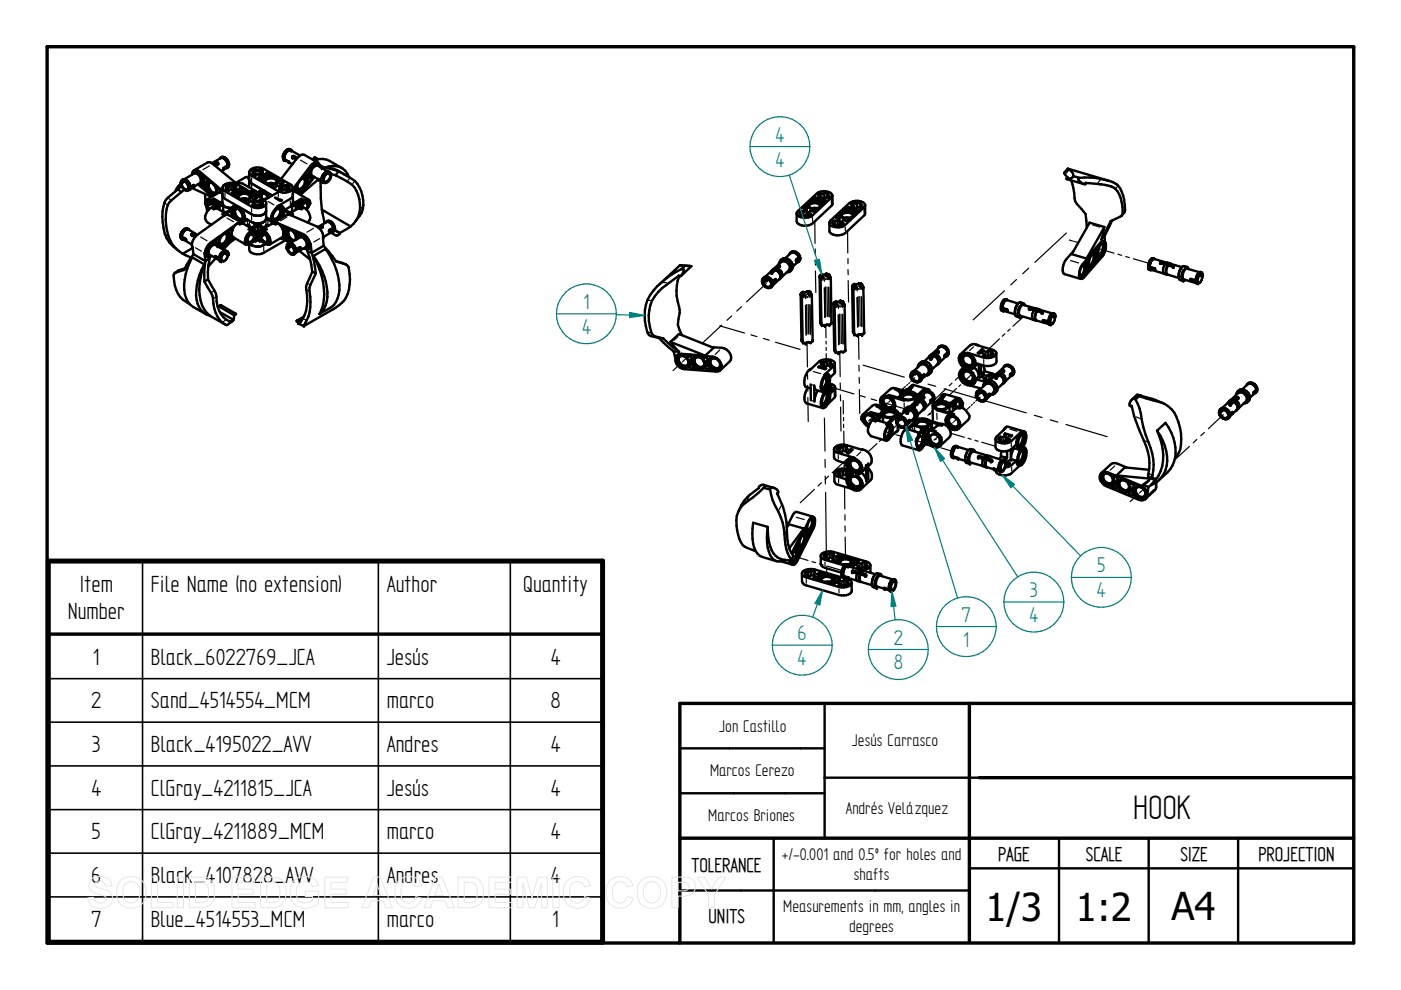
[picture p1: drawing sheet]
<svg xmlns="http://www.w3.org/2000/svg" width="297mm" height="210mm" viewBox="0 0 297 210" stroke-linecap="round" stroke-linejoin="round" font-family="sans-serif">
<defs><g id="words">
<g font-size="8.1">
<text x="240.2" y="173.7">HOOK</text>
<text x="208.9" y="195.3">1/3</text>
<text x="228.1" y="195.3">1:2</text>
<text x="248.4" y="195.1">A4</text>
</g>
<g font-size="5.6">
<text x="16.8" y="125.6">Item</text>
<text x="32" y="125.6">File Name (no extension)</text>
<text x="82" y="125.6">Author</text>
<text x="111" y="125.6">Quantity</text>
<text x="14.3" y="131.3">Number</text>
<text x="19.7" y="140.9">1</text>
<text x="32" y="140.9">Black_6022769_JCA</text>
<text x="82" y="140.9">Jesús</text>
<text x="116.8" y="140.9">4</text>
<text x="19.3" y="150.2">2</text>
<text x="32" y="150.2">Sand_4514554_MCM</text>
<text x="82" y="150.2">marco</text>
<text x="116.7" y="150.2">8</text>
<text x="19.5" y="159.4">3</text>
<text x="32" y="159.4">Black_4195022_AVV</text>
<text x="82" y="159.4">Andres</text>
<text x="116.8" y="159.4">4</text>
<text x="19.4" y="168.7">4</text>
<text x="32" y="168.7">ClGray_4211815_JCA</text>
<text x="82" y="168.7">Jesús</text>
<text x="116.8" y="168.7">4</text>
<text x="19.4" y="178">5</text>
<text x="32" y="178">ClGray_4211889_MCM</text>
<text x="82" y="178">marco</text>
<text x="116.8" y="178">4</text>
<text x="19.3" y="187.2">6</text>
<text x="32" y="187.2">Black_4107828_AVV</text>
<text x="82" y="187.2">Andres</text>
<text x="116.8" y="187.2">4</text>
<text x="19.3" y="196.5">7</text>
<text x="32" y="196.5">Blue_4514553_MCM</text>
<text x="82" y="196.5">marco</text>
<text x="117.1" y="196.5">1</text>
</g>
<g font-size="5.1" fill="#008080">
<text x="164.4" y="30.1">4</text>
<text x="164.4" y="35.3">4</text>
<text x="123.7" y="65.5">1</text>
<text x="123.4" y="70.8">4</text>
<text x="232.6" y="121.4">5</text>
<text x="203.9" y="131.8">7</text>
<text x="218.3" y="131.9">4</text>
<text x="218.4" y="126.6">3</text>
<text x="232.6" y="126.7">4</text>
<text x="169.1" y="135.8">6</text>
<text x="189.5" y="136.7">2</text>
<text x="204.2" y="137.1">1</text>
<text x="169.1" y="141">4</text>
<text x="189.5" y="141.9">8</text>
</g>
<g font-size="4.8">
<text x="146.6" y="184.8">TOLERANCE</text>
<text x="211.6" y="182.5">PAGE</text>
<text x="230.2" y="182.5">SCALE</text>
<text x="250.3" y="182.5">SIZE</text>
<text x="266.8" y="182.5">PROJECTION</text>
<text x="150.2" y="195.8">UNITS</text>
</g>
<g font-size="4.1">
<text x="152.5" y="155.1">Jon Castillo</text>
<text x="180.6" y="158.2">Jesús Carrasco</text>
<text x="150.5" y="164.5">Marcos Cerezo</text>
<text x="179.3" y="172.6">Andrés Velázquez</text>
<text x="150.2" y="174.1">Marcos Briones</text>
<text x="165.8" y="182.4">+/-0.001 and 0.5º for holes and</text>
<text x="181" y="186.6">shafts</text>
<text x="166.1" y="193.5">Measurements in mm, angles in</text>
<text x="180" y="197.6">degrees</text>
</g>
</g></defs>
<path d="M10 9.9h277v190h-277zM205.5 149.1v50.5M287 149.1h-142.9v50.8M144.1 177.7h142.9M207.6 164.9h79.4" fill="none" stroke="#000" stroke-width=".72"/>
<g fill="none" stroke="#000" stroke-width=".51">
<path d="M38.4 38.9l-.6 .5-.7 1.2M38.4 38.4l.2 .2M38.5 38.9l-.2-.2 .1 .4a2.06 2.06 0 0 0 .9 1.3M38.5 39.4l-.8 .7M38.5 38.9a1.23 1.23 0 0 0 1.2 1.3l.1-.2M38.5 38.6l-.2 .1M38.6 38.2l-.2 .2M38.6 38.2a1.37 1.37 0 0 1 1.5 1.3l.1 .4M38.6 38.1a1.13 1.13 0 0 1 1.6 .8l.2 .9-.2 .1M38.9 38.1a1.71 1.71 0 0 1 1.2 1.8M38.9 38.4l-.3 .2M39 38.4l-.4 .2"/>
<path d="M39.1 38l2-1.2a1.38 1.38 0 0 1 1.3 2.1l-2.1 1.1M39.2 38.5l-.7 .4M39.2 38.5l-.5-.1-.1 .2M39.2 38.5l.5 .5 .4 .9M39.5 38.1a2 2 0 0 1 .9 1.5l.7-.4M40.1 39.9l-.3 .1M40.1 39.9h.1M40.6 39.8l4.2 1.9M40.9 39.4l-.5 .3M41 36.4a1.05 1.05 0 0 1 1.7 .6 1.55 1.55 0 0 1 .1 2l-.3 .2M41.1 39.5l-.8 .5M41.1 36.1h.8l.4 .3 4.9 4"/>
<path d="M41.1 36.1l-.2 .2-.1 .4M41.1 36.1l2.9-1.6h.7l5.6 4.5M41.9 36.7a.72 .72 0 0 0-.7-.3 .72 .72 0 0 0-.5 .6M42 39.2h.5M42 36.7a2.15 2.15 0 0 1 .8 2.1M42.1 39.2l2.9 2.5M42.1 36.8a1.72 1.72 0 0 1 .4 2.4M43.2 37.6l.7 .4v.4a2.01 2.01 0 0 0-.4 1.6l-.7-.7a1.48 1.48 0 0 0 .4-1.7zM43.6 38.9l-.7 .3M44 38.6a1.77 1.77 0 0 1 1.9 2 .68 .68 0 0 1-.8 .8 1.91 1.91 0 0 1-1.1-2.8zM44.2 38.6a1.93 1.93 0 0 0 1.5 2.6M44.8 38.7h-.3a1.46 1.46 0 0 0 1 2.2l.4-.3"/>
<path d="M45.9 34.6l-.5 .3M46 34.5l-.7 .3M46.2 34.7l-.7 .4M46.8 33.4a1.11 1.11 0 0 1 1.6 .8l.2 .8-.3 .1a1.73 1.73 0 0 0-1.3-1.7l-.4 .3M47.1 33.4l.3 .1M47.2 40l.5 .6 5.6 3.2a2.4 2.4 0 0 0 3.1-.6M47.4 33.6l-.6-.1-1.9 1.1M47.4 33.5l.6 .7M47.7 33.4a2.18 2.18 0 0 1 .9 1.5M47.7 33.8l.3 .4M48 34.2l.2 .5M48.1 35.6l-.3 .1"/>
<path d="M48.2 39.8l.1 .2-.3 .2M48.2 35.4l-.8 .4M48.2 39.8l-.3 .2 .6 .4M48.2 35.4l-1.3 .8M48.2 34.7l.1 .4-.8 .5M48.2 35.4h.1M48.3 34.7v.4l-.9 .5M48.3 39.5l-.3 .1M48.3 39.5h.1M48.3 35.4l-.2 .2M48.3 35.4l.2-.1-.4 .3M48.4 35.1l.1 .2"/>
<path d="M48.5 39.4l-.5 .2 .3-.1M48.5 39.2l-.6 .3 .3 .3M48.5 39.2a.72 .72 0 0 0 1 0l.6 .3M49.4 39.4a.72 .72 0 0 1-.9 0M49.5 39.4l.4 .2-.2-.1M49.6 39.5h.1M49.7 39.5l.2 .1M49.7 39.8v.2l.2 .2M49.7 39.8l.8 .4 .3-.3h.4l.4 .3-.1 .2a1.92 1.92 0 0 0-1.5 .9h-.4l-.5-.3 .6-.3-.6-.4-.6 .1M50 39.5l-.3 .3M50.2 39.1l.5-.2h.7l2.8 1.6M50.2 39.1l5.7 3.2"/>
<path d="M50.2 39.1a2.33 2.33 0 0 0-3 .6v3.7M50.5 39.1l-.1 .1M52.7 37.8l.1 .2M52.8 38.2l.1 .2 .4 .5M52.8 37.6h-.8l-2 1.2M52.9 36.7l.4 .6 5.7 3.3a2.33 2.33 0 0 0 3.1-.6l-.2-.7-.4-.2-5.6-3.3a2.39 2.39 0 0 0-3 .6l-.1 3.3M53.3 38.9l2.9 1.7a.94 .94 0 0 0-1.2-.1M53.3 38.9l4.4 2.5M53.5 36.8l.6 .4M53.9 36.5l-.4 .3M53.9 36.5v.3l-.2 .1M53.9 36.2l-.1 .1"/>
<path d="M53.9 36.8l-.1 .1h.1M54 36.2l-.2 .1M54.1 35.9l-.6 .4 .4 .2M54.2 37.2l.4-.2 .7 .3 .1 .1-.6 .3 .6 .4M55.1 35.9a.57 .57 0 0 1-.9 0M55.1 36.1a.78 .78 0 0 1-1 0l-.4 .3M55.1 35.9l.6 .4-.3 .2M55.2 36.1l.4 .3M55.2 36.8l.3 .1zM55.4 36.5l.8 .5 .3-.3h.3l.5 .3-.2 .2a1.68 1.68 0 0 0-1.5 .9h-.2M55.4 36.5v.3l.2 .1M55.4 37.4v.7"/>
<path d="M55.4 36.2h-.2l.3 .1M55.5 36.9l.2 .1M55.7 37.1v.8M56.1 37.8a1.88 1.88 0 0 1 2.9 .4 1.72 1.72 0 0 1-2.6 .6l-.5-.5zM56.7 38.9a1.89 1.89 0 0 1 1.5 0M58.5 38.8l.2-.3a1.42 1.42 0 0 0-2.4-.1l.1 .4M59 38.4a1.91 1.91 0 0 0-3.1 0M59.6 39.8l-.4 .2M59.6 38.9l.6-.2-.6-.4-.4 .1a2.52 2.52 0 0 1-1.6 .9l.6 .5 .6-.4 .8 .4M59.6 39.8v.2l-.3 .2M59.6 38.9l.7 .5 .4-.2M59.6 38.9v.6"/>
<path d="M59.6 39.5l-.3 .1M59.6 39.5h.1M60.2 33.9l.2 .1M60.4 34l.3 .1M60.5 34l.8 .4M60.5 32.6l-.2 .4v.7M60.5 34l1.5 .8M60.7 39.4a.72 .72 0 0 1-.9 0l-.5 .2M60.8 32.2a2.07 2.07 0 0 0-.5 1.5l.8 .5M60.8 39.2l.6 .3-.4 .3M60.8 39.4l.5 .2M60.9 39.5h.1"/>
<path d="M60.9 31.8a2.18 2.18 0 0 0-1 1.5M61 39.5l.2 .1M61 39.8l.4 .2-.6 .4M61 39.8v.2M61.1 31.9l-.3 .3M61.5 31.8l2.1 1.2M61.5 31.8l-.4 .2M61.8 31.8a1.06 1.06 0 0 0-1.6 .8 .94 .94 0 0 0 0 1.2 1.78 1.78 0 0 1 1.3-2.1l.3 .1M61.8 31.9l.1 .1M62.1 33.4l.7 .4M62.1 39.8v3.6M62.3 33.1l.7 .4"/>
<path d="M62.4 33.1l.6 .4M63 33.5l-3.4 4.4M63 33.5a1.37 1.37 0 0 1 1.6-.6l2.8 1.6M64 37.9h.3a1.32 1.32 0 0 1 .2 1.4 1.32 1.32 0 0 1-1.3 .7l-.2-.2M64.5 37.3l.5 .3M64.7 37l.9 .6M64.7 37.8a1.96 1.96 0 0 1-1.5 2.6M64.7 37.8a1.4 1.4 0 0 1 0 2.1 1.02 1.02 0 0 1-1.6 .4 2.17 2.17 0 0 1 .9-2.4M64.7 37.8l-.7 .1M65 37.3l-.1 .2M65.1 36.6l.1 .1a.83 .83 0 0 0 .9 1l-.4 .8-.2 .1-.1-.1a.83 .83 0 0 0-.9-1zM65.7 36.4v.9l.3 .2"/>
<path d="M66 37.5h.6M66.2 35.5a2.08 2.08 0 0 0-.4 1.7M66.5 34a4 4 0 0 1 3.4 .1l2.5 1.5M66.5 35.1l.8-.3h.3l.3 .6M66.7 37.5l-2.9 3.9M66.7 33.4l-.4 .4M66.8 33.4l.6 .4M67 33.5l.4 .2M67.2 33.8l-.8 .1M67.4 34.5a1.43 1.43 0 0 0-1.6 .7l-3.7 4.8M67.4 34.5l.4 .6M67.5 37.9l.7 .4"/>
<path d="M67.5 34.8a1.29 1.29 0 0 0-1.9 1 1.11 1.11 0 0 0 .4 1.7M67.5 38l-3.5 3M67.6 38.1l.6 .3M67.7 34.9l.6 .7 1.2 .1 2.3 .6M67.8 35l1 .6M67.9 38.3l.3 6.1M68.2 38.4l.2 .2M68.4 38.6l.3 .2M68.6 38.4l.2 .1M68.7 38.4l-.2 .1M68.8 35.6a3.6 3.6 0 0 1 5.2 1.9M68.8 35.6a7.7 7.7 0 0 1 5.4 2.1 6.3 6.3 0 0 1 2.5 7.4l-1.4 1.9"/>
<path d="M68.8 38.5l-.1 .2h.6M69.1 36.4a1.88 1.88 0 0 0-.9 1.6M69.4 36.3l-2-1.2a1.42 1.42 0 0 0-1.2 2.2l2 1.1M69.6 36.7l.4 .3M69.6 36.5a1.74 1.74 0 0 0-1.1 2M69.9 36.5a.82 .82 0 0 0-1.3 .5 1.52 1.52 0 0 0-.4 1.4M70 37a1.23 1.23 0 0 1-1.2 1.5M70 37l.1-.2a1.71 1.71 0 0 1-.9 1.9M70 36.7h.1M70 36.5a1.56 1.56 0 0 0-1.6 2.1M70 36.6l-.2 .2a1.22 1.22 0 0 0-1.1 1.6M70.2 36.9l1 .3"/>
<path d="M71.2 37.2a12.6 12.6 0 0 1 4 2.6 6.6 6.6 0 0 1-.2 7.7l-.7 .5M71.8 36.3l-.6 .9M71.8 36.3l1.2 .7M225.6 36.7l.8 .9-.3 .2 .1 .2 .9-.2 .5-.5M226.1 38l3.7 1M226.4 35.8l-.8 .8M226.4 35.8l8.6 2.5M226.4 35.8l.2 .1a1.8 1.8 0 0 1 1 1.4M227.1 38.2a14.8 14.8 0 0 1 .9 4.5l2.2 2.7 .2 2.9M227.6 37.3l1.3 .4M228.9 37.7a12.5 12.5 0 0 1 7.9 1.4 7.6 7.6 0 0 1 1.7 5.7l-.7 .9M228.9 37.7l-.2 .1a1.33 1.33 0 0 0 1.4 1.3l.1-.3 4.5 .5a3.3 3.3 0 0 1 2.9 2.7 6.6 6.6 0 0 1 .2 3.7"/>
<path d="M37.1 57.9l-.2 .3a7.1 7.1 0 0 0 1.9 5.3l1.4 1M37.7 40.1l-2.1 1.8a6.5 6.5 0 0 0-1.1 5.2 6.9 6.9 0 0 0 3.3 6M37.7 40.1l.7 .6M38.3 50.4l.4 .4M38.3 50.4l.2 .1M38.3 49.6l-.1 .5 .2 .1M38.3 49.6l-.1 .4M38.4 40.7l-1 .9a4.1 4.1 0 0 0-2.2 3.9 8.6 8.6 0 0 0 2.8 7.8l.7 .5M38.4 50.2l-.1 .1M38.4 50.2l1.1 .6M38.5 50.5h.1M38.5 50.5l.3 .3 .2 .1"/>
<path d="M38.6 49.7l-.2 .5M38.6 49.7v.5l.7 .4M38.7 53.8l1.8 .8M39 50.4l-.1 .1M39.1 48.9l-.5 .8M39.1 40.2l-.7 .5M39.1 48.5l-.8 1.1M39.2 56.9a3.7 3.7 0 0 0-2.1 1M39.2 40.3l.4 .2 .3-.1M39.4 50.9l-.8-.4 .2 .3 1.9 1.1M39.4 48.7l-.8 1M39.7 48.6l-.3 .1"/>
<path d="M39.7 48.6l2.2 1.2M39.8 40l.2 .1M40 48.6a1.21 1.21 0 0 0-1.7 1M40.2 48.8l-.2-.2a1.47 1.47 0 0 0-1.6 1.6M40.3 40l-.4 .4M40.6 49.8l.8 .4M40.7 49.7l.2 .1M40.8 52.2l.2 1.7M40.8 52.6l-2.1 1.2M40.9 49.6l.7 .4M40.9 49.7l.6 .4M41 53.9l2.6 1.5"/>
<path d="M41 53.9l-2 3.3-1.9 .7M43.3 56a12.9 12.9 0 0 0-.5 8.7l1.1 1.6 .6 .6a3.7 3.7 0 0 1-2.8-3.3 12.2 12.2 0 0 1 1.6-7.6zM43.3 56l-2.5-1.4a11 11 0 0 0-1.3 8.7l.9 1.3 3.2 1.9M43.3 59.7l.7 1.2a4.8 4.8 0 0 1 1.3 3.5 5.7 5.7 0 0 0 2.4 4.3M43.5 43.1a.87 .87 0 0 1 .6-.9 .87 .87 0 0 1 1 .5l.7 .9M43.5 43.1l.1 .2M43.5 43.1l.4 .8M43.5 41.1l.1 1.6M43.6 55.4l.9-.7-.3 1.5-.1 3M43.6 55.4l-.3 1.4v2.9M43.6 43.3l.3 .6M43.7 43.5l.2 1.3"/>
<path d="M43.9 54.4l-.4-.3-.2-.5 .3 1.8M43.9 43.3v.2M43.9 43.9h.1M44 43.6l.3 .8M44 43.6h-.1l.3 .8M44.1 42.5l-.2 .5M44.1 59.2l-.8 .5M44.1 42.5a1.55 1.55 0 0 1 1.5 1.2M44.1 59.2l.6 1.2a4.5 4.5 0 0 1 1.2 3.5l.2 1M44.1 42.5l-.4 .4-.1 .4M44.2 43.4l-.3 .1M44.2 44.4a1.82 1.82 0 0 0-.1 2.8l.7 .5"/>
<path d="M44.4 42.8a1.52 1.52 0 0 1 1.1 1M44.6 43l-.6 .3M44.6 47.5v.3M44.6 42.5l-.5 .3M44.7 43.1l-.5 .3v-.1M44.9 43.2l-.9 .4M44.9 43.2l.4 .7M44.9 43.2l-.5-.2-.4 .3M44.9 54.3h-.7M45 43a.65 .65 0 0 0-1.1-.1v.3l.1 .1M45.3 43.9h-.3l-.8 .5M45.3 42.1l1.3 .7h.6"/>
<path d="M45.4 51.6a2 2 0 0 0-1.3 2.4M45.7 54.3l.7 .4 .1-.3M45.7 51.3l.1-.4 .6-.4v.3a1.72 1.72 0 0 0 .2 1.7M45.7 54.8l-1.5 1.7M45.7 51.3l.4 .9M45.7 54.6l.8 .4M45.8 51.6a.84 .84 0 0 0-1.3 .2 1.81 1.81 0 0 0-.5 2.4l.2 .1M45.9 43.6l-.3-.5-.7-.8 1.5 .9-1.5 1M45.9 54.5l1 .6M46 51.9a1.06 1.06 0 0 0-1.7 .6 1.46 1.46 0 0 0-.1 1.8M46.5 55.1l.4 .5zM46.5 51.4l.2 .7"/>
<path d="M46.5 51.4a1.95 1.95 0 0 1 1.8-2 1.77 1.77 0 0 1-.7 2.6l-.3 .2-.6-.1M46.5 54.4l-.1 .4M46.6 43.6h.7M46.6 43.6v.9M46.6 43.6l-1.3 .8 .6-.2 1.8 .9M46.7 40.7l-.1-.4-.5-.4-.1 1.2M46.9 55.1l-.2 .1M47 44.7h.3M47.2 40.6l-.6 .1-2.8 1.6M47.2 41.4l.2 .6 .3 .2 5.6 3.2M47.2 43.4h-.5v-.3h.5a1.3 1.3 0 0 0 1.3 1h.6M47.2 43.4l.1 .2"/>
<path d="M47.3 44.7l.4 .4M47.3 43.6v1.1M47.3 53.3l-.6 .6-.2 .5M47.5 49.6h.4a1.1 1.1 0 0 1-.2 1.6 .9 .9 0 0 1-1.1 .4l-.1-.2M47.5 53.7l.8 .4M47.7 53.1l-2-1.2a1.4 1.4 0 0 0-1.3 2.1l2.1 1.2M47.7 53.1l.3 .1 .5 .4M47.7 53.1a1.72 1.72 0 0 0-1.2 1.3M47.7 53.6l.5 .2M47.8 53.6l.7 .4-.2 .1M48 53.3a1.57 1.57 0 0 0-1.3 1.6M48 40.2l.4-.1z"/>
<path d="M48.1 53.3a1.55 1.55 0 0 0-1.4 1.6M48.2 49.4a1.93 1.93 0 0 1-1.5 2.6M48.3 54.1a1.07 1.07 0 0 1-1.2 1.2l-.2-.2M48.5 45.6l2.6 1.5M48.5 45.6l-.4-.1-.7 .3-5.6 4-.7 .7a2.05 2.05 0 0 0-.3 2.1M48.5 53.7l-.2 .1-.2-.2a1.07 1.07 0 0 0-1.2 1.2l-.2 .1M48.6 51.6l-1.2 1.3M49 44.7l-1.6 .9a.88 .88 0 0 1 1.1 0M49 44.3h-.4l.2 .1-1.7 1M49.1 49.3l.1 .8 2.8 1.7M49.3 48.8l-.1-.2-.6 .3v.4a2.35 2.35 0 0 1 .2 1.8l.5-.4 .2-.3a1.16 1.16 0 0 1-.4-1.1M49.3 48.8l-.2 .5"/>
<path d="M49.4 46.1a2.19 2.19 0 0 1-.1-2.2 1.39 1.39 0 0 1 1.9 .8 2.85 2.85 0 0 1 .6 2M49.6 40.1l.3 .1M49.7 40.1l.2 .1M49.7 40.6v.8M49.8 44.1a1.98 1.98 0 0 0 1.5 2.7M49.9 50.6l-2.9 2.1M50 43.5l-.6 .3M50 40.2v.1M50 46.5l-.3-.4a1.52 1.52 0 0 1-.1-1.9 1.45 1.45 0 0 1 1.7 1.3 .95 .95 0 0 1-.5 1.4M50 40.3l.1 .8M50.2 47.4l-5.6 4.1a2.38 2.38 0 0 0-1 2.6l.6 .4 .4-.1M50.3 41.6a1.97 1.97 0 0 1 3 0"/>
<path d="M50.4 44.3h-.2a1.19 1.19 0 0 0 .2 1.8l.6 .3h.3l.2-.3M50.6 47.2h.4a2.12 2.12 0 0 0-1.7 1.6M50.8 42.1l-.2-.3a1.42 1.42 0 0 1 2.4-.2l-.1 .5M51 42.2a.76 .76 0 0 1-.8-.8 .76 .76 0 0 1 .8-.7 2.08 2.08 0 0 1 2.3 .6 .91 .91 0 0 1-.9 .9M51 42.2l.9 .1M51.8 42.2v.1M51.9 51.6l.6 .3 .4-.2M51.9 51.1v.5M52 42.2l-.1 .1M52.1 51.1l-.2 .5M52.1 51.1h-.2M52.2 42.2l-.3 .1"/>
<path d="M52.2 46.4l-1.7 1M52.3 51.2l-.2-.1 .4 .4M52.3 47.8l.5-.1 .5 .6M52.4 42.2l-.5 .1M52.4 42.2h-1.2M52.5 51.1l-.2 .1M52.5 46.6l-1.7 1 .3-.2 .6 .1 1.5 .8M52.6 42.2a1.89 1.89 0 0 0-1.6 0M52.9 51.7a2.99 2.99 0 0 0 2.6 .5M53 40.6h.1h-.2M53.2 49.7l.7 .4M53.3 49.1l.5 .2"/>
<path d="M53.3 49.6l.5 .2v-.1M53.3 45.4l-2.8-1.6a3.3 3.3 0 0 1 1.4 2.5 3.6 3.6 0 0 0 3.8 .9l.4-.3 .3-.5M53.4 40.9a.67 .67 0 0 1 .9 .5M53.4 49.5l.5 .3M53.6 49.3a1.79 1.79 0 0 0-1.3 1.6l.3-.5a1.11 1.11 0 0 1 1.2-.8l.1 .2M53.8 42.8h.2h-.2M53.8 43.4h.2zM53.8 49.8h.1M53.8 49l.2 .5M53.8 40.9l.2 .3M53.9 42.2l.5-.2v-.2l-.6-.3-.3 .2a1.76 1.76 0 0 1-1.5 .8l-.1 .1 .5 .4h.4l.3-.3 .8 .4M53.9 42.2l.7 .4 .5-.1"/>
<path d="M53.9 43.1v.2l-.2 .1M53.9 42.2v.5M53.9 49.8l.2 .1M53.9 43.1l-.4 .2 .6 .4M53.9 50.1a1.19 1.19 0 0 1-1.2 1.2l-.2-.2M54 50.3a1.26 1.26 0 0 1-1.6 1.2l-.1-.3M54 49.7v.2M54 50.3v.8M54 51.1l.2 .1M54 51.1l-1.1 .6M54.1 49.6l-.2-.2a1.24 1.24 0 0 0-1.6 1.1v.4l-.1-.1 .3 .3M54.1 49.7l-.2 .1"/>
<path d="M54.1 49.9l-.1 .4M54.1 50l-.2 .1M54.2 50.5v.7M54.2 40.5l-.3-.1-.8 .3M54.2 40.5l.3 .3 .1 .8M54.3 49.8l-.1 .7M54.3 49.8l-.2-.7a1.73 1.73 0 0 0-2 2M54.5 49.7l-.2 .1M54.5 49.7l-.1 .6-.2 .2M54.5 49.7a.78 .78 0 0 0-.4-.9 .78 .78 0 0 0-.9 .2 2.88 2.88 0 0 0-1.3 2.1M54.6 41.6a.87 .87 0 0 1 .4-1 .87 .87 0 0 1 1 0l.5 .3 .6 .9M54.6 50.9l-.4 .3"/>
<path d="M54.6 48l-1.5 .9a.81 .81 0 0 1 1 0M54.6 48v2.9M54.6 48l1.6 .9a.81 .81 0 0 0-1 0M54.6 50.9l.5 .3M54.8 49.7a.78 .78 0 0 1 .4-.9 .78 .78 0 0 1 .9 .2 2.88 2.88 0 0 1 1.2 2.1M54.8 49.7l.1 .1M54.8 49.7l.1 .6 .2 .2M54.9 41.8a.74 .74 0 0 1 .5-.9 .74 .74 0 0 1 .9 .3l.6 .8M54.9 49.8l.3-.7a1.73 1.73 0 0 1 1.9 2M54.9 49.8l.2 .7M55.1 50.5v.7M55.1 43.7a.67 .67 0 0 0-.9 0"/>
<path d="M55.1 42.6a.84 .84 0 0 1-1 0l-.4 .3M55.1 42.5l.6 .3-.3 .3M55.2 42.6l.4 .3M55.2 51.1l-.1 .1M55.2 49.8v.2M55.2 50.3v.8M55.2 43.4h.3h-.2M55.2 51.1l1.1 .6M55.4 50.2a1.02 1.02 0 0 0 1.2 1l.1-.2M55.4 43.1v.2l.2 .1M55.4 43.1l.3 .2-.6 .4M55.4 50.2l-.2-.1 .3 .8 .5 .6"/>
<path d="M55.4 40.9l-.2 .6 .1 .5M55.4 49l-.2 .5M55.5 52.2l-.6 .1M55.5 49.9l-.3 .1M55.5 42.8h-.3h.3M55.8 49.3a1.66 1.66 0 0 1 1.1 1.5l-.2-.1-.1-.4-.4-.6M55.9 49.5l-.4 .1-.1 .3M55.9 49.5l.3 .2M55.9 42.3l.5 .6v3.8l.4-.1 1.7 1-.4-.2-.6 .1-1.4 .8M55.9 49.1l-.5 .2M55.9 49.5l-.5 .4M56 49.6l-.5 .4v-.2"/>
<path d="M56.1 41h-.3a.87 .87 0 0 0-.2 1.2M56.2 49.7l-.8 .5M56.3 51.7l-.8 .5M56.3 49.5a.65 .65 0 0 0-.6-.3 .65 .65 0 0 0-.5 .5l.2 .2M56.4 44.7a1.96 1.96 0 0 1-2.6 .9l-.5-.2M56.4 46.1l2.3 1.3M56.6 48.6l-1.3-.7v-.4h-.4v.3h-.5v-.3h-.5v.4l-1.2 .7M56.6 42.1l-.7 .2M56.7 51l.2 .1M57 47.8l-.5-.1-.5 .6M57.1 50.8l-.4 .2M57.1 50.7l-.1 .1"/>
<path d="M57.1 51.1h.2M57.1 51.1l.3 .5M57.1 51.1l-.4 .4M57.1 51l-.4 .6-.7-.2M57.3 51.1l.1 .5M57.4 51.6l-.6 .3-.5-.2M58.3 41.9l1.2 .7M58.5 41.9v.2M58.8 42.1v.1M58.8 44.3h.3a1.19 1.19 0 0 1-.3 1.8l-.6 .3h-.2l-.2-.3M59.2 40.1l.2 .2a.62 .62 0 0 0 .9-.1l.4 .2M59.2 40.6l-3 1.7"/>
<path d="M59.2 42.2v.3M59.3 46.5l.3-.4a1.52 1.52 0 0 0 .1-1.9 1.45 1.45 0 0 0-1.8 1.3 .95 .95 0 0 0 .6 1.4M59.5 50.5l2.1 1M59.5 42.3l.3 .2-.3 .1M59.5 42.4v.2M59.5 44.1a1.98 1.98 0 0 1-1.5 2.7M59.6 40.1l-.3 .1M59.7 40.1l-.4 .1M59.8 48.2v.2a1.81 1.81 0 0 1 .2 1.7M59.8 48.2l.1-.1 .7 .5a2.22 2.22 0 0 0 .1 2l-.5-.1-.2-.4M59.8 48.3a2.04 2.04 0 0 0-1.5-1.1l6 2.5a2.63 2.63 0 0 1 1.3 2.9 1 1 0 0 1-1.2 .1M59.8 48.3a2.3 2.3 0 0 1 .2 1.8"/>
<path d="M59.9 46.1a2.19 2.19 0 0 0 .1-2.2 1.76 1.76 0 0 0-2.2 1.3l-.4 1 .1 .5M60 50.1l-2.8 1.7M60.3 44.7l1.5 .9a.88 .88 0 0 0-1 0M60.5 51l-4.6 2.6a2.55 2.55 0 0 1-3-.4l-.1-1.4M60.5 44.5l1.6 .9M60.8 45.6h.7l6 2.7M60.8 45.6l-2.6 1.5M60.9 40.1l.3 .1zM61 51.2l.4 .3M61 52.4l.2-.5a1.11 1.11 0 0 1 1.1 1.1h.2M61 52.7h-.2a2.06 2.06 0 0 0 1 1.2M61 40l.2 .2"/>
<path d="M61 52.7a.89 .89 0 0 0 1.3 .9l.1-.3M61 48.6a1.42 1.42 0 0 0 .1 2.2l.7 .6M61 48.6l.7 .2M61 48.6a2.03 2.03 0 0 0 1.1 2.6M61 51.7a.78 .78 0 0 1 1.1 .1M61 51.7l-.2 .2v.4l.2 .1M61 51.7h.7l.3 .3M61.1 52.5l-.3 .1M61.3 51.7l.9 .6 .3 .7M61.5 51.5l2.1-1.2a1.38 1.38 0 0 1 1.2 2.1l-2.1 1.2M61.6 52l-.6 .4M61.7 53.9l.6 .1"/>
<path d="M61.7 48.8a2.34 2.34 0 0 1 1.1 2M61.7 48.8h-.3a1.31 1.31 0 0 0 .6 2l.6 .1 .2-.3M61.8 52.1l-.7 .4M61.9 52.2l-.9 .5M61.9 44.7h.4M61.9 43.6h.8M61.9 43.6v1.1M61.9 43.6l.2-.2h.5v-.3h-.5l-.3 .5-1.5 .9M61.9 51.6a1.74 1.74 0 0 1 .9 1.3l-.2 .1M61.9 44.7l-.4 .4M62.1 40.4l.5 .3M62.1 40.6l.5 .1"/>
<path d="M62.1 41.4l-.3 .6-.3 .2-2.8 1.6a.92 .92 0 0 1 1.2 0M62.1 40.4l.5-.6 .2-.1v.1a.88 .88 0 0 0 .9 1.1l-.2 .3M62.3 40.2l.9 .5M62.4 53.3l.2 .1M62.6 40.3l-.2 .3M62.6 40.7l2.8 1.6M62.6 53.4l.2-.1-.1 .3M62.6 53.4l-.3 .6M62.7 43.6v.9M62.7 43.6l1.3 .8-.7-.2-1.7 .9M62.7 53.6l-.3 .3M63.2 50.5l.2-.8-.2-.2-.5-.2 .2 1.4"/>
<path d="M63.4 43.6l.2-.5 .8-.8-1.6 .9 1.6 1M63.4 52.7l-1 .6M63.5 53.2l2.2 1.8M63.5 50a1.38 1.38 0 0 1 1.9 1 1.2 1.2 0 0 1-.4 1.7 1.8 1.8 0 0 0-1.5-2.7zM63.5 52.4l-.7 .4M63.6 52.7l-.8 .5M64 43.9h.3l.7 .5M64 42.1l-1.3 .7h-.6M64.1 50.1a2.4 2.4 0 0 1 1.1 2.2M64.3 52.7h.1M64.6 42.5l.5 .3M64.8 43l.4 .2"/>
<path d="M64.9 42.8a1.69 1.69 0 0 0-1.1 1M65 44.4a1.86 1.86 0 0 1 .2 2.8M65.1 42.5l.2 .5M65.1 42.9l.3 .1M65.1 42.5l.5 .4v.4M65.1 42.5a1.55 1.55 0 0 0-1.5 1.2M65.2 43.2v.4l-.3 .8M65.2 42.8a1 1 0 0 0-1.2 .5l-.3 .4M65.2 42.8l-.2 .3a.87 .87 0 0 0-1.1 .8M65.4 43v.3M65.4 43l-.2 .2M65.4 43.9h-.1"/>
<path d="M65.4 52.8a1.03 1.03 0 0 0 .5-1.1l.2 1.9M65.4 43.3l-.4 1.1M65.6 43.3l-.2 .6M65.8 43.1a.87 .87 0 0 0-.7-.9 .87 .87 0 0 0-1 .5l-.6 .9M65.8 43.1l-.2 .2M65.8 43.1l-.4 .8M66.1 53.6l.4 1.4 .5 3M66.1 53.6l-1-.4 .6 1.4 .5 3M66.2 57.6l-.5 1.2a3.9 3.9 0 0 0-.6 3.8 7.3 7.3 0 0 1-1.5 5.8l-.4 .2 .1-.4M66.2 57.6l.8 .4M66.5 54.3a13.6 13.6 0 0 1 2.8 9.6 4.3 4.3 0 0 1-1.6 2.7M66.5 54.3a14.5 14.5 0 0 1 1.7 11.4l-.5 .9"/>
<path d="M66.5 54.3l2.5-1.5a13.6 13.6 0 0 1 2.8 9.6 4.3 4.3 0 0 1-1.5 2.7l-2.6 1.5M67 58l-1.2 2.4-.2 1.3a10.4 10.4 0 0 1-1.2 7.4M67.5 48.3a2.55 2.55 0 0 1 1 2.5M68.1 47.9l-.6 .4M68.2 48l-.6 .3M68.2 44.4l.6 2.9M68.2 44.4l6.1 3.6M68.4 48l-.7 .4M68.4 50.2l.2 1.9M68.6 52.1l2.7 3.4 2 .5 .6 .6a9.6 9.6 0 0 1-.8 6.9l-1.1 1.1-.9 .7-6.7 3.8-1.2-.5 .3-.1M68.6 52.1l-2.5 1.5M69.3 46.9a.72 .72 0 0 1 1 .1"/>
<path d="M69.3 46.9l-.3 .3M69.3 46.9l.5 .1 .4 .3M69.6 47l.5 .3 .6 1 .3-.1M69.6 47l-2.2 1.1M69.6 47a1.61 1.61 0 0 1 1.1 1.3l-.8 .4M69.9 49.1l.8-.5-.3 .5-1.8 1.1M70 48.7l.2 .1M70.1 46.9l.6 .5 .3 .7M70.4 48.5l.2 .1M70.7 48.6h.1M70.8 48.6l.2-.1-.1 .4-.4 .3M70.8 48.6l-.3 .6-.3 .1"/>
<path d="M71 48.5l-.1-.1-1.1 .6M71.2 55.3l2.2 .8M74.3 48l-2.3 1.4-1-.6 1 .6a.62 .62 0 0 1-.9 .5l-1-.6M144 58.6l-.1-.1-2 1.5a8.1 8.1 0 0 0-3.4 11.1l2.1 .7M144 58.6a10.2 10.2 0 0 0 .1 7.1l-.4 3.2 .9 2.2M144.1 56.3l-4.3 4M144.5 57.1l.4-.1a1.36 1.36 0 0 1-.9 1.6M144.5 57.1a16.2 16.2 0 0 0-7.3 6.6 10.3 10.3 0 0 0 .2 7.1l.6 .4 1.7 .5M145.2 56.3h-1.1l2.5 .1h-.2M145.2 56.3l1 .1M145.2 56.3l-.7 .8M146.6 56.4l-2.2 2.1"/>
<path d="M161.5 59.7h.3M161.7 59.2a1.2 1.2 0 0 1 1.9 .7M161.8 59a1.27 1.27 0 0 1 2.1 .7l-.2 .2M161.8 59l-.3 .7M161.8 59.7a.78 .78 0 0 1 .6-.6 .78 .78 0 0 1 .8 .4l.2 .4h.3M161.8 59a1.31 1.31 0 0 1 1.9 .9M161.8 59.9l-.2 .1M162.4 59.4l-.5 .5M162.5 59.1l-.7 .6M162.6 59.4l-.8 .7M163.6 57.4l.8-.5-1 .7M163.6 57.4l-1.3 1.3"/>
<path d="M163.7 57.4l.3-.2-.5 .5M164.2 56.9l1.4-1.3a1.26 1.26 0 0 1 1.5 .3 1.26 1.26 0 0 1 .2 1.4l-1.5 1.4M164.3 59.5l-.8 .7M164.3 59.2l-.5 .4M164.3 59.3l-.4 .3M164.4 57.2v.1M164.4 57.2a1.37 1.37 0 0 1 1 1.9l-.3 .2M164.4 57.3a1.31 1.31 0 0 1 .9 1.9l-1.4 1.3M164.4 57.3l-.6 .5M164.4 59.5l-.5 .5M164.7 56.9a1.26 1.26 0 0 1 1.1 .9 1.26 1.26 0 0 1-.5 1.4M164.7 56.9l-.3 .3"/>
<path d="M165 56.3l-.6 .6M165 56.6l-1.4 1.2M165.3 56.4l-.5 .5M165.3 55.5l-.2 .5M165.7 54.9a1.6 1.6 0 0 1 2.1 .6 1.6 1.6 0 0 1-.3 2.1 1.64 1.64 0 0 0-.2-1.9 1.64 1.64 0 0 0-1.9-.4zM166.5 54.7l1.1-1a1.24 1.24 0 0 1 1.8 .8l-.6 .5M167.3 53.9a1.08 1.08 0 0 1 1.9 .2l.3 .4M167.5 53.8a1.28 1.28 0 0 1 2 .7M167.6 53.6a1.28 1.28 0 0 1 2 .7l-.1 .2M167.6 57.4l-.3 .3-.6 .1M168.9 55.3l.6-.5-.3 .7-1.1 1M169.2 44.7l3.9-3.6a2.36 2.36 0 0 1 3.4 .3l-.3 .6-3.9 3.7a2.8 2.8 0 0 1-3.2-.1l-.2-.3z"/>
<path d="M169.3 55.5l.4-.4v-.4l-.4 .8-.3 .2M169.5 45.2l.5 .1v.4M169.7 54.7h-.2l-.7 .6M169.8 45.6l.7 .2M169.9 44.7l-.4 .4M170 45.4l-.2 .2M170 44.7l.5 .1 .5-.4v-.1l-.7-.1 .5-.5a4.5 4.5 0 0 0 2.3 .7l-.5 .4-.6-.2-.2 .1-.4 .4M171 44.4l.1 1.2M171.1 45.6l-.5 .2M171.1 45.5l.2 .2M171.2 43.1a2.14 2.14 0 0 1 3 .1 1.62 1.62 0 0 1-2.3 .9l-.7-.5zM171.4 45.1v.6l-.3-.1"/>
<path d="M171.4 45.1l.5 .2-.5 .4M173.2 44.1l-1 .1M173.5 41.4l.5 .2-.4 .4-.8-.1-.5 .4 .2 .1a2.94 2.94 0 0 1 2 .6l.2-.1 .4-.4-.7-.1M173.8 58.6v.2M173.8 58.7l.1 9.5M173.8 43.9l.1-.2a1.44 1.44 0 0 0-2.4 0l.1 .2M173.8 58.5v.1M173.9 58.3l-.1 .3M174 41.7v1M174 59.2l.2 9.7M174 58.4l-.1 .1M174.1 58.3l-.3 .4"/>
<path d="M174.1 42.8h.2M174.1 59v.1M174.1 59l-.1 .2M174.1 58.3l-.1 .1M174.2 58.9l.3-.1-.3 .2M174.2 43.5a2.05 2.05 0 0 0-3 .1M174.2 58.2l-.3 .1M174.3 58.8l-.2 .2M174.8 40.9a.62 .62 0 0 1-.9 .1l-.4 .4M174.9 40.9l.7 .2-.2 .3 .4 .2M175.1 58l-.4 .3-.5-.1M175.2 58l.5 .2"/>
<path d="M175.4 41.4v.6M175.4 58.1h.2zM175.4 42l-.5-.1-.5 .3v.8M175.6 58.6l.4 .1zM175.6 58.1l.3 .5M175.7 58.6h.2M175.8 41.6l-.4 .4M176.1 58.8h.1M176.1 46.8l3.9-3.7a2.4 2.4 0 0 1 3.4 .3l-.2 .6-4 3.7a2.67 2.67 0 0 1-3.2 0l-.2-.3zM176.1 58.9l.2 9.5M176.5 41.5l-.1 1.9-4.1 4a2.58 2.58 0 0 1-3.3-.2l-.1-1.9M176.5 47.2l.4 .2 .1 .4"/>
<path d="M176.9 46.8l-.5 .4M176.9 47.5l-.2 .1 .8 .3M176.9 46.8l.6 .1 .4-.4v-.1l-.7-.2 .5-.4a4.5 4.5 0 0 0 2.3 .6l-.4 .5-.7-.2h-.2l-.4 .5 .5 .1-.4 .5M178 47.5l.3 .2M178 46.4v1.2M178 47.6l-.5 .3M178.3 47.1v.7l-.3-.2M178.4 44.9a2.16 2.16 0 0 1 2.7 .4 1.39 1.39 0 0 1-1.8 .9 .92 .92 0 0 1-1.1-1zM180.1 46.2h-.9M180.5 43.5l.4 .1v1.1M180.8 45.9v-.2a1.44 1.44 0 0 0-2.4 .1l.1 .2M180.9 43.7l-.6 .5a.56 .56 0 0 0-.7-.2l-.3 .2v.2l1.2 .2 .9 .4h.3l.3-.4-.7-.2"/>
<path d="M181 44.8h.3M181.1 45.6a2.05 2.05 0 0 0-3 0M181.8 42.9a.62 .62 0 0 1-1 .2l-.4 .3M181.8 42.9l.7 .2-.2 .3M182.3 43.4v.6l-.5-.1-.5 .4v.7M182.3 43.4l.5 .2-.4 .4M183.4 43.5v2l-4.2 3.9a2.58 2.58 0 0 1-3.3-.2l-.1-1.9M227.6 53.2a5.7 5.7 0 0 0-2.2 3.1 1.61 1.61 0 0 0 .3 1.8l3.4 1M229.6 56.1a1.53 1.53 0 0 1-.2 2.2l-.4 .2M229.7 56h.5a2.56 2.56 0 0 1-.7 2.9h-.3a2.29 2.29 0 0 1 .5-2.9zM229.9 55.9a2.57 2.57 0 0 1-.8 2.9M230.8 55l-.5 .5v.3"/>
<path d="M230.8 55v.2a2.06 2.06 0 0 0 .2 1.7l-.1 .3-.4 .4v-1.2l-.2-.6M230.9 56.2h.1M231.6 53.9a1.31 1.31 0 0 1 0 1.8l-.2 .3-.4 .2M231.7 53.8l.5-.1a2.53 2.53 0 0 1-.8 2.9h-.2a1.38 1.38 0 0 1-.1-1.7zM231.9 53.7a2.57 2.57 0 0 1-.8 2.9M232.4 55.3v-.2a2.06 2.06 0 0 0-.1-1.7l.1-.3 .3-.4 .1 1.6 .2 .4-.5 .6M233.5 51.5l.5-.3a.85 .85 0 0 1 .5 1.2l-.3 1.1-.4 .8-4 4.5-.5 .3a.85 .85 0 0 1-.5-1.1l.3-1.1 .4-.9zM233.5 51.6a1.53 1.53 0 0 1-.2 2.2l-.4 .2M233.7 51.5h.4a2.52 2.52 0 0 1-.7 2.9h-.2a2.28 2.28 0 0 1 .5-2.9zM233.8 51.4a2.55 2.55 0 0 1-.8 2.9M234.1 51.2h-.5l-.3 .2-2.9 3.4M234.1 48.1l-3.1-.9-3.8 6.7 3.2 .9"/>
<path d="M234.1 48.1l-3.7 6.7M234.1 48.1l-.6 2.7M234.2 50.1l.1 1.2M234.2 50.1l-.7 .7M235.8 46.7l-1.6 3.4M237.8 45.7l-2.3 1.2-2 3.9M243.4 56.8l.1-.1 1.4 .4M243.7 56.9h-.2v.2l.5 .2M243.7 56.9l.3 .4M243.8 56.9l.2 .3 2.7 .8M243.8 56.9l1 .2M243.8 56.9h-.1"/>
<path d="M243.8 56.2l-.1 .4M243.8 56.2v.4l.9 .3M243.9 55.7l-.1 .5M244 57.3h.2M244.1 55.4l.2-.3 .4-.2 2.7 .8M244.1 56.7l-.1 .1M244.7 54.8l-.3-.1a1.66 1.66 0 0 0-1 1.8l.3 .1M244.8 54.9a1.21 1.21 0 0 0-1 1.3M244.9 54.9l-.2-.1a1.63 1.63 0 0 0-1 1.8M246 55.8l1 .2M246.2 55.7l2.6 .8M246.2 55.5l.9 .3"/>
<path d="M247.2 55.8l.6 .2M247.4 55.7l.8 .2M247.4 55.7l-.2 .1M247.4 58.3l-.6-.2a1.77 1.77 0 0 1 .2-2.1l.6 .2-.3 .8a1.26 1.26 0 0 0 .1 1.3h.2M247.8 56h.1M247.8 56l.3-.2 .2 .2M247.9 56l.9 .3M247.9 56l.3-.1 2.4 .7M248.6 56.6l-1-.3-.3 .7a1.01 1.01 0 0 0 .2 1.2l2.4 .7M250.6 56.6a2.97 2.97 0 0 0-.7 2.3M250.6 56.6l.3-.2 .8 .2-.5 .2M250.7 56.5l-.4 .6-.4 .9a1.14 1.14 0 0 0 .9 1.6 1.92 1.92 0 0 1 .1-2.3"/>
<path d="M251.3 59.4l-.4 .1M251.7 56.6l.3 .5M252.5 59.1l1 .3M252.6 59.4l.9 .3M252.6 59.4l1.4 .3M253.5 59.8l.3 .1 .2 .3h-.3zM254 59.7l-.2 .2M254 57.9l.5-.2h.3a1.77 1.77 0 0 0-1.1 1.9l-.2-.1v-.4zM254.2 58.4l.7 .2M254.3 57.7l-2.7-.8a1.71 1.71 0 0 0-.7 2.3l2.7 .8M254.3 58.3l.4 .1M254.4 58.2l.5 .1"/>
<path d="M254.7 57.7l.3 .5-.1 .1M254.8 58.3l.2 .1M254.8 57.8a1.67 1.67 0 0 0-1 1.8l.2-.5a.88 .88 0 0 1 .8-1l.1 .2M254.9 58.6v.4a.87 .87 0 0 1-.9 .9v-.2M255.1 58.5l-.2 .1M44.4 66.9l3.3 1.8M46.1 64.9a4 4 0 0 0 2.8 3.3l.6-.4M46.1 64.9l.4 .1M46.5 65l3.2 1.8M46.5 65l.2-.3h.2l3.1 1.8-.3 .3M46.6 66.2l2.9 1.6M49.3 68.1l-1.2 .8-.4-.2"/>
<path d="M49.7 66.8l-.2 1M64.1 67.7l-.8 .5M64.4 67.1l-1.5 .9 .4 .2M139.7 71.7l3.1 2.8M139.7 71.7l.9 .1M140.6 71.8l2.1 1.9 1.3 .9M142.2 72.5l1.8 2.1M142.2 72.5l7.3 2.9M142.2 72.5l1.7-1.7 7.4 2.9-1.8 1.7M142.8 74.5l1.2 .1M142.8 74.5l.4 1.4M143.5 75.4l.5-.3 .4-.1 5.1 .4"/>
<path d="M143.5 75.4l.9-.3 6.7 .5a2.13 2.13 0 0 1 1.8 2.6l-.2 .4-.9 .2-6.7-.5a1.93 1.93 0 0 1-1.6-2.9zM143.5 75.7a1.51 1.51 0 0 1 2.5 1 1.07 1.07 0 0 1-.5 1.3 1.07 1.07 0 0 1-1.3-.3 1.55 1.55 0 0 1-.7-2zM143.8 75.5a1.69 1.69 0 0 0 .3 1.8 1.69 1.69 0 0 0 1.8 .4M145.2 75.6a.81 .81 0 0 0-1.1 0 .81 .81 0 0 0-.1 1.1 1.05 1.05 0 0 0 .8 .8 1.05 1.05 0 0 0 1.1-.4l-.1-.8M145.8 75.6h.6l.2 .2a1.99 1.99 0 0 0 .5 2.1l-.2 .2-.5-.1h-.1l-.1-.3a2.11 2.11 0 0 0-.5-2zM146.9 75.9a1.51 1.51 0 0 1 2.4 1 1.06 1.06 0 0 1-.4 1.4 1.06 1.06 0 0 1-1.4-.3 1.66 1.66 0 0 1-.6-2.1zM147.1 75.7a1.68 1.68 0 0 0 .4 1.8 1.68 1.68 0 0 0 1.7 .5M148.6 75.9a.85 .85 0 0 0-1.1 0 .85 .85 0 0 0-.1 1.1 1.09 1.09 0 0 0 .8 .8 1.09 1.09 0 0 0 1.1-.5l-.1-.8M149.1 75.9h.7l.2 .3a3.1 3.1 0 0 0 .4 2.1h-.6l-.2-.4a2.16 2.16 0 0 0-.5-1.9zM150.3 76.2a1.6 1.6 0 0 1 2 .2 1.6 1.6 0 0 1 .2 2 1.68 1.68 0 0 1-1.8-.4 1.68 1.68 0 0 1-.4-1.8zM150.5 76a1.65 1.65 0 0 0 .3 1.8 1.65 1.65 0 0 0 1.8 .4M151 73.6a3.6 3.6 0 0 1 3.5 .9 1.62 1.62 0 0 1 .2 2.2l-2 1.8"/>
<path d="M151.9 76.1a.83 .83 0 0 0-1.1 .1 .83 .83 0 0 0-.1 1.1 1.06 1.06 0 0 0 .9 .7 1.06 1.06 0 0 0 1.1-.4l-.1-.8M161.6 60.1h.2M161.6 60.1a1.2 1.2 0 0 0 .9 .9 1.2 1.2 0 0 0 1.2-.4l.1-.4M161.8 60.1a.94 .94 0 0 0 .7 .7 .94 .94 0 0 0 .9-.3l.1-.3M163.5 60.2h.3M163.8 60.2l.2-.1-.1 .4M163.9 60.5l-.4 .4M169.9 62.2l-.1 .2 .1 9.6M169.9 62.1l-.1 .3M169.9 72l.1 .1M170 62.1h-.1M170 62.9l.2 9.7"/>
<path d="M170 72.1l.1 .1M170 62.8v.1M170.1 62.1h-.2M170.1 62h.1M170.1 62l-.1 .1M170.2 61.9l-.4 .5M170.3 72.6l.5 .2M170.3 62.5l-.3 .4M170.5 62.5l-.4 .2M170.9 72.6v.1M171.2 61.8l-.5 .2-.4-.1M171.2 61.7l.5 .2"/>
<path d="M171.7 78.5l1.9-1.8a2.86 2.86 0 0 1 3.3 0l.1 .6-.2 .3-2 1.9 .3-.3 .5 .1M171.7 62.4h.2M171.7 62.3l.3 .1M171.7 61.9l-.3-.1 .4 .1M171.8 72.7l-.5-.1-.4 .2M171.8 62l.1 .1M171.9 72.6h.1M171.9 62v.4M171.9 62.4h.1M172 78.2a3.2 3.2 0 0 0-1.3 3.8l1.2 .4M172.1 62.5l.2 9.6M172.3 72.2l-.5 .5"/>
<path d="M173.7 77.7v.2M173.7 77.7l-.2 .2 1.5 .4 .2-.2-.4-.1M173.7 77.7l.3 .1M173.9 68.2l.1 .2M173.9 68.2v.1M174 77.8v.2M174.1 77.1l.4 .2M174.2 68.9l.6 .2M174.5 76.7l-.5 .3M174.5 77.3l-.5 .5M174.5 77.3v.8M174.5 76.7a.73 .73 0 0 0 .9-.2l.7 .2"/>
<path d="M174.8 78v.2M174.9 79.9l.5-.2a2.15 2.15 0 0 1-.7 3l-.2-.1a2.49 2.49 0 0 1 .4-2.7zM174.9 68.9v.1M175 79.9a1.73 1.73 0 0 1-.6 2.4l-.2-.1M175.2 79.7a2.57 2.57 0 0 1-.8 2.9M175.8 68.8v.1M175.9 77l.5 .2M176.1 76.8l-.2 .1v.7h-.6l-.5 .4M176.3 68.5a.64 .64 0 0 1-1 .4l-.4 .2M176.4 77.2l-.4 .4M176.7 64.5l.2 9.5M176.7 64.3v.1"/>
<path d="M176.7 64.4v.1M176.8 64.3l-.1 .1M176.9 74v.1M176.9 64.1l-.1 .2M177 74.2h.1M177 77.1v1.9l-1 1.1M177 64.9v.1M177 64.9l.2 9.7M177 64.8v.1M177.1 64.1h.1M177.1 64.1l-.2 .1M177.1 64.7l.4-.1-.4 .1"/>
<path d="M177.2 63.9l-.5 .5M177.2 74.7l.6 .1M177.2 64.6l-.2 .2M177.9 74.7v.1M178.1 63.8l-.4 .2-.5-.1M178.2 63.8l.6 .3M178.4 63.8l.2 .1zM178.4 63.8l-.1 .1M178.6 64.4h.3zM178.6 64.3l.3 .1M178.7 74.7l-.4-.1-.5 .2M178.8 64.1h.1"/>
<path d="M178.8 64.1v.3M178.8 74.6v.1M178.9 64.4h.1M179 64.5l.1 .1M179.1 64.6l.1 9.6M179.2 74.3l-.4 .4M180.7 60.6v.1M180.7 60.7l.2 9.7M180.8 60.5l-.1 .3M180.8 60.5h.1M180.9 70.4l.1 .1M180.9 60.4l-.1 .1"/>
<path d="M180.9 61.3l.2 9.4M181.1 60.4l-.3 .1M181.1 70.8v.1M181.1 60.2l-.4 .5M181.2 71l.5 .2M181.2 60.9l-.1 .1M181.4 60.9h.1M181.4 60.9l-.3 .1M181.4 60.9l-.3 .1-.1 .3M181.9 71h.1M182.1 60.1l-.5 .2-.4-.1M182.2 60l.6 .4v.3h-.2"/>
<path d="M182.3 60.2h.3zM182.6 60.7h.3M182.6 60.6l.3 .1M182.7 71l-.5-.1-.4 .2M182.8 70.8v.1M182.9 60.7h.1M183 60.8v.1M183 60.9l.2 9.5M183.2 70.5l-.5 .5M193 79.5h.2M193 79.4a1 1 0 0 1 .9-.6 1 1 0 0 1 1 .5l.3 .8M193 79.8l.3 .1"/>
<path d="M193 79.8l.4 .8 .4 .3M193.2 79.6l-.2 .2M193.2 79a1.34 1.34 0 0 1 2 1.1M193.2 79.5a.93 .93 0 0 1 1.1-.4 .93 .93 0 0 1 .7 1h.2M193.3 79.9a1.04 1.04 0 0 0 1.6 .7l.1-.2M193.7 78.7l-.5 .3M193.7 78.7a1.61 1.61 0 0 1 1.7 1.2l-.2 .2M193.8 79.1l-.6 .4M193.8 78.7l1.3-1.3a1.26 1.26 0 0 1 1.5 .3 1.26 1.26 0 0 1 .1 1.5l-1.3 1.2M193.8 79.1l-.5 .5M194 79.2l-.7 .7M195.7 79.7l-.7 .7"/>
<path d="M195.9 79.4l-.5 .4M195.9 79.7l-.5 .5M196 76.6a1.37 1.37 0 0 0-1.4 1.3 1.06 1.06 0 0 1 .8-.9 1.06 1.06 0 0 1 1.1 .3 1.25 1.25 0 0 1 .1 2.2M196 76.6a1.8 1.8 0 0 1 1.6 1.7M196.6 79.6h-.4M197.1 75.5l.3-.4 .7-.1-.4 .3-.6 .1-.2 .3M197.2 75.9l.5-.5-.6 .2-1.1 1M197.6 78.3a1.35 1.35 0 0 1-1 1.3M198.1 75.4a1.2 1.2 0 0 1 .4 2.1M198.1 75.5a1.2 1.2 0 0 1 .6 1.8l-1.1 1M198.1 75.4l.3-.3a1.26 1.26 0 0 1 .9 1 1.26 1.26 0 0 1-.5 1.2M198.1 75.4v.1"/>
<path d="M198.1 75.5l-.6 .5M198.7 74.7l-1.5 1.3M198.7 74.5l-.6 .5M198.8 73.9a1.13 1.13 0 0 1 1.2-.5 1.13 1.13 0 0 1 .9 .9l.1 .4M198.9 74.6l-.4 .4M199 74.6l-.5 .5M199 73.7a1.13 1.13 0 0 1 1.5 .2M199 73.6a1.29 1.29 0 0 1 1.4-.2 1.29 1.29 0 0 1 .8 1.1l-.2 .2M200.3 75.3h.1M200.4 75.6l.5-.6-.2 .4-1.4 1.4M200.8 74.3l.1 .4-.5 .5M200.8 75.4l-.3 .2"/>
<path d="M201 75.1h.1M201 75.1l.2-.2-.4 .6M201 75.1l-.3 .5h-.2M201 74.7a1.29 1.29 0 0 0-1.9-1l-1.4 1.3M201.2 74.8h-.2l-.7 .6M203.7 75.1a2.03 2.03 0 0 0 1 3M203.7 75.1a2.16 2.16 0 0 1 3 2.3 1.17 1.17 0 0 1-1.3 1M203.9 79a1.59 1.59 0 0 1 1.9 0 1.59 1.59 0 0 1 .5 1.8 1.29 1.29 0 0 1-2.2-.2 1.55 1.55 0 0 1-.2-1.6zM204 75.4a1.69 1.69 0 0 0 .4 1.8 1.69 1.69 0 0 0 1.8 .4M204.1 75.3a1.69 1.69 0 0 1 1.8 .6 1.69 1.69 0 0 1 .2 1.8 1.61 1.61 0 0 1-2-.4 1.61 1.61 0 0 1 0-2zM204.1 77.7v.4M204.1 78.7a1.65 1.65 0 0 0 .3 1.9 1.65 1.65 0 0 0 1.8 .4"/>
<path d="M204.3 77.9l-.6 .6M204.7 78.2a1.39 1.39 0 0 0-1.4 .9 1.39 1.39 0 0 0 .4 1.5 1.94 1.94 0 0 0 2.7 .8M205.4 78.4a2.12 2.12 0 0 1 1 3M205.5 75.5a.83 .83 0 0 0-1.1 0 .83 .83 0 0 0-.1 1.1 1.06 1.06 0 0 0 .8 .8 1.06 1.06 0 0 0 1.1-.4l-.1-.8M205.5 78.9a.81 .81 0 0 0-1.1 0 .81 .81 0 0 0-.1 1.1 1.06 1.06 0 0 0 .9 .8 1.06 1.06 0 0 0 1-.5v-.8M206.9 73.1l3.5 1a.81 .81 0 0 1 .7 .5 .81 .81 0 0 1-.1 .8 3 3 0 0 1-2.4 .4l-3.5-1a2.41 2.41 0 0 1 1.7 2.2 4.9 4.9 0 0 0 3.8 .4l.4-.2 .3-.6-.1-1.7M207.3 77.1l-.9 .9M207.5 77.2l.1 2.6a2.47 2.47 0 0 0-1.1-1.9M207.6 73.3a1.63 1.63 0 0 0-1.9-.1l-2 1.9M208 77.3v2M208.1 74.1l-.8 .7 .3 .2 .3-.2 .8 .3-.2 .3 .8 .2M208.1 74.1l.4 .1-.2 .1"/>
<path d="M208.1 74.1v.7M208.2 79.2l.5-.5 2.3 .8M208.2 79.2v.8M208.2 79.2h.4l-.2 .3M208.3 74.3v.6M208.4 79.5v.5M208.4 79.5l.8 .2 .5-.2M208.4 77.4l.4 1.3M208.7 75.1v.4M209.6 74.3l-.3 .3-1-.3M209.6 74.3l.8 .2M209.7 79.4l.7 .2"/>
<path d="M210.1 74.8l.1 .6a.69 .69 0 0 0-.9 .2M210.2 79.9v.4M210.2 79.9l.3 .2M210.4 74.6l-.2 .2 .4 .2M210.4 79.7l-.2 .2M210.6 75.1l-.4 .3M211 79.5l-.2 .3M211.6 79.4l-.7 .2-1 1M211.6 79.4l-.6 .6M211.6 79.4l-.6 .1M211.6 79.4l.4-.4-.4 .1-.7 .4M211.9 79.5a1.2 1.2 0 0 1 .7 1.9l-1.1 1"/>
<path d="M211.9 79.5l-.5 .6M212 79.5a1.2 1.2 0 0 1 .4 2M212 79.5l.3-.3a1.23 1.23 0 0 1 .9 1 1.23 1.23 0 0 1-.6 1.2M212 79.5h-.1M212.2 65.5l.1-.1 1.3 .3M212.4 65.3h.1M212.5 65.7l-.3-.1 .1 .2 .4 .2M212.5 65.7l.2 .3M212.5 65.3l1 .3M212.6 65.6l.2 .3 2.4 .7M212.6 65.6l.9 .3M212.6 78.7l-1.5 1.4"/>
<path d="M212.6 78.6l-.6 .5M212.6 65.6l-.1 .1M212.7 78a1.13 1.13 0 0 1 1.1-.5 1.13 1.13 0 0 1 1 .8l.1 .5M212.8 78.7l-.4 .4M212.8 64.1l.5-.5h.2l2.4 .7M212.9 65.4l-.1 .1M212.9 77.6a1.32 1.32 0 0 1 1.4-.1 1.32 1.32 0 0 1 .8 1.1l-.2 .2M212.9 78.7l-.6 .5M212.9 66h-.2M213.1 63.8l-.4 .7-.2 .8M213.4 63.5l-.2-.1a1.77 1.77 0 0 0-1 1.8l.2 .1M213.6 63.7l-.1-.2a1.75 1.75 0 0 0-1.1 1.8"/>
<path d="M214 77.7l-.8-.1-1.7 1.5M214 77.7l.4 .3 .4 .8-.6 .5M214 77.7l-.8-.1-.3 .1M214 77.7l.4 .3 .5 .8M214.2 79.3h.1M214.2 79.6l.6-.5-.2 .4-1.5 1.4M214.7 79.5l-.3 .2M214.8 79.1h.1M214.9 79.1l-.3 .5-.3 .2M215 79l-.2-.1-.6 .6M215.1 79l-.2 .1M215.1 79l-.4 .5"/>
<path d="M215.9 64.3l-.5 .9-.2 1.4M215.9 64.3l.5-.2 .6 .2-.5 .2M216 64.2l-.4 .6-.4 .8 .1 1.2M216.2 64.9l-.2 .5a1.69 1.69 0 0 0 .1 1.9l-.6-.2-.3-.5M216.6 67.1l-.4 .1M217 64.3l.3 .4M218.2 65.5l1 .3M218.4 65.4l2.7 .8M218.4 65.3l1 .3M219.6 65.4l.8 .2M219.6 65.4l-.2 .1 1.1 .2M219.6 65.4l-2.7-.8a1.65 1.65 0 0 0-.6 2.3l2.6 .8"/>
<path d="M219.8 68h-.2a1.84 1.84 0 0 1 .2-2l-.6-.3a1.77 1.77 0 0 0-.1 2.1l.6 .2M220.8 66.3l-.9-.3-.2 .3a1.5 1.5 0 0 0 0 1.6l2.6 .8M221 66l-.9-.3h.3l2.6 .7M221.3 67.9l.9 .2M221.3 68.2l1 .3M221.4 68l1.3 .4M222.2 68.5l.3 .1 .3 .4-.3-.1zM222.7 68.4l-.1 .2M223 67.1l.7 .2M223.1 67l.3 .1M223.2 66.9l.4 .1M223.5 66.5l-.2-.1a1.77 1.77 0 0 0-1.1 1.8l.3 .1 .2-.9a.78 .78 0 0 1 .9-.8l.2 .2"/>
<path d="M223.5 67.1h.3M223.6 66.5a1.55 1.55 0 0 0-1.1 1.7l.3-.5a.88 .88 0 0 1 .8-.9v.2M223.7 67.3l-.2 .8-.3 .5-.2 .1-.3-.3M223.8 66.9l-.2 .1M223.8 67.2l-.1 .1M171.3 82.2l-.5 .9a2.02 2.02 0 0 0 .2 2.4l3.5 1M171.9 81.5v3.4M173.4 82.8a4.7 4.7 0 0 0-.7 2.3l-.1-3.4 .2 .8 .3 .2 1.3 .4M174.8 83.1h-.3a.96 .96 0 0 1-.5-1.1l.1-.6a2.16 2.16 0 0 1 1.4-2.1 1.97 1.97 0 0 1 .2 2.4l-.5 1.1 .3-.1a.87 .87 0 0 1 .5 1.1l-.2 1.2a2.08 2.08 0 0 1-1.3 1.5 1.95 1.95 0 0 1-.2-2.4l.4-1M175 83.3l.5-.2a2.2 2.2 0 0 1-.8 3l-.2-.1a2.42 2.42 0 0 1 .5-2.7zM175 83.4a1.69 1.69 0 0 1-.5 2.2h-.2M175.3 82.6l.3 .1"/>
<path d="M175.3 83.1a2.57 2.57 0 0 1-.8 2.9M175.7 81.6l.5 .2M175.8 81.3a1.09 1.09 0 0 1 1.2 1.1l-1 1M176 82.1v.6l-.6-.1M176.2 81.8l-.2 .3 .4 .2M176.5 82.3l-.4 .4M176.8 95.3l.1 2 .9 .4 1.6 .6M177.1 82.2l-.1 2-1.4 1.4M177.5 95.2l.4 .1M177.7 95.6l.7 .2M177.9 95.3l-.2 .3M177.9 95.4v.4"/>
<path d="M177.9 99.8l-.4 .4M178.8 94.6a.62 .62 0 0 1-1 .1l-.4 .4M178.8 94.6l.7 .2-.2 .3 .1 .1 .8 .2M178.9 99.7l-.4 .2-.5-.1M178.9 99.7l.7 .2-.2 .3M179.3 95.1v.6M179.8 99.5h-.2a2.34 2.34 0 0 0-2.7 .6 .83 .83 0 0 0 .9 1l1.6 .5M179.8 95.8v.3M179.8 95.8l-1-.2-.3 .2M180.2 100v.4M180.2 97.7a1.69 1.69 0 0 0 .3 1.8 1.69 1.69 0 0 0 1.8 .4M180.2 95.4l.1 .4"/>
<path d="M180.4 95.2l.4 .1-.9 .8-.3-.1 .2-.2M180.4 95.2v.5M180.4 95.2l-.2 .2M181.2 97.6a.78 .78 0 0 0-.9 .4 .78 .78 0 0 0 .1 .9 .98 .98 0 0 0 1 .8 .98 .98 0 0 0 1-.8l-.2-.4M181.4 97.7a1.57 1.57 0 0 1 .8 2.3 1.63 1.63 0 0 1-1.9-.3 1.63 1.63 0 0 1-.3-1.8 1.13 1.13 0 0 1 1.6-.1M182.5 95.2a2.36 2.36 0 0 1 2.2 2.9l-.6 .7M182.6 88.8l.4 .7M182.6 88.8l.2 .1M182.6 88.8a1.23 1.23 0 0 1 .8-1.1 1.23 1.23 0 0 1 1.3 .3l.8 .8M182.8 88.9l.2 .6M183 95.4l-3.5-1a2.38 2.38 0 0 0-2.6 .6 .9 .9 0 0 0 .8 1.1l3.5 1h-1l-.3 .2M183 89.5l.7 .8 .4 .2"/>
<path d="M183.2 88l-.2 .6v.9M184.1 98.3v3.3M184.1 99.3a1.86 1.86 0 0 1 .4 2.6l-2 1.8M184.1 90.5a1.51 1.51 0 0 0 .6 2l3.2 .9M184.2 88a.84 .84 0 0 0-.9 .5 .84 .84 0 0 0 .3 1l.7 .5M184.2 88l.5 .2 .6 .7M184.2 88a.94 .94 0 0 0-1.4 .9M184.5 87.3l1.6 .5 .7-.1M185.2 88.9h.1M185.3 88.9a1.67 1.67 0 0 0-1.2 1.6M185.6 88.7l-.9-.9-.5-.2 1.9 .6-1.1 1M186 85.9l2.5 .8"/>
<path d="M186.5 88.5v.8M186.5 88.5l-.9 .9 .5-.2 2 .5M186.7 86.1a1.55 1.55 0 0 0-1.8 0l-2 1.8M186.8 87.9l-.5 .1 .2 .3 .4-.1 .3 .2M186.8 87.7v.5M187 86.2a1.28 1.28 0 0 1-.4-1.4 1.28 1.28 0 0 1 1.2-.9 2.17 2.17 0 0 1 1.9 2.5M187.2 88.4v1.1M187.2 88.4l-.7 .1M187.2 84.3a1.64 1.64 0 0 0 .9 2.3M187.2 87.2a2.38 2.38 0 0 1 2.9 .1l.1 .3a1.95 1.95 0 0 1-3.1 .2zM187.4 86.3a1.15 1.15 0 0 1-.6-1.3 1.15 1.15 0 0 1 1.2-.8 1.69 1.69 0 0 1 1.2 2.5M187.9 86.7l-2.1-.6 .5 .3 .8 .7"/>
<path d="M188.3 90.4a1.31 1.31 0 0 1 0 1.8l-.4 .5h-.3M188.4 83.7l2.2 .6 .2-.1 .4 .6 .5 .1-3.5-1a1.91 1.91 0 0 1 1.2 2.9M188.5 90.3h.4a2.4 2.4 0 0 1-.7 2.9h-.3a1.84 1.84 0 0 1 .1-2.3zM188.6 90.2a2.57 2.57 0 0 1-.8 2.9M188.6 84.5a.81 .81 0 0 0-1.1 0 .81 .81 0 0 0-.1 1.1 .98 .98 0 0 0 1 .8 .98 .98 0 0 0 1-.8l-.1-.5M188.9 90l-.4-.1-.3 .2 2-1.8-.9 .4h-.6l.3 .2-1.2 1.1M188.9 90a2.17 2.17 0 0 1 0 2.5 1.37 1.37 0 0 1-1 .9M188.9 90a2.31 2.31 0 0 0-1.4 2.5l.2 .8 .2 .1M189.3 86.6l-.4 .1M189.7 88.2l.1-.2a1.46 1.46 0 0 0-2.4 0l.1 .2M190 89.1a.97 .97 0 0 1 .9-.7 .97 .97 0 0 1 .9 .5l.4 .8 .2-.1a1.32 1.32 0 0 0-2.2-1 1.39 1.39 0 0 1 1.9 1.1h-.2a1.09 1.09 0 0 0-1.6-.8l-.1 .3M190 89.5h.2"/>
<path d="M190 89.1l.2 .1M190.1 89.8l.3 .4M190.1 87.8a2.1 2.1 0 0 0-3 0M190.2 89.2l-.2 .2 .4 .8M190.2 91.3l-1.4 1.3M190.2 89.5a.92 .92 0 0 0 .7 .9 .92 .92 0 0 0 1-.4M190.4 90.2a1.11 1.11 0 0 0 1.6 .2M190.4 87.6v.8M190.4 89v.1M190.4 87.6a2.11 2.11 0 0 1-2.9 .8l-.6-.4-.1-.3M190.4 87.6a1.88 1.88 0 0 0-2.4-.9 1.21 1.21 0 0 0-1.2 1M190.4 87.6l.8 .2"/>
<path d="M190.5 90.3l-.1 1-.7 .5M190.7 88.7l-.5 .5M190.8 83.9v.3M190.8 88.7l-.6 .6M191 88.8l-.8 .7M191 87.8l.1 .1M191.3 83l-1.6-.5 .5 .2 .8 .8M191.3 83l.1 .2M191.3 83v.3M191.3 83.4a2.16 2.16 0 0 1 2.8 .4 1.39 1.39 0 0 1-1.9 .9 .92 .92 0 0 1-1.1-1zM191.8 86.8l-.2 .7M191.9 86.7l-.3 .8"/>
<path d="M191.9 90h.3M192.1 87l-1.4 1.3M192.2 87.5l.8-.8a1.47 1.47 0 0 1 .7 2.5M192.2 90l.2-.1-.4 .6M192.2 90a1 1 0 0 1-.9 .7 1 1 0 0 1-.9-.5M192.3 91a2.42 2.42 0 0 0-1.3 2.6v.4l.3 .4 3.5 1.1M192.3 82.9v.1M192.3 82.9l-.5 .2M192.7 86.9l-.6 .1M192.7 86.9l-.6 .5M192.7 89.3l-.8 .7M192.7 86.5h-.5l-.3 .2"/>
<path d="M192.7 86.5v.4M192.7 86.5l.3-.3h-.4l-.7 .5M192.7 83v-.2l.8-.9-.6 1.1M192.8 89l-.4 .5M192.9 89.4l-.6 .5M193 87a1.22 1.22 0 0 1 .7 1.8l-1.4 1.2M193 86.6v.4M193 86.6l.4-.3a1.79 1.79 0 0 1 1.2 1.6M193 87l-.5 .5M193 86.6a1.62 1.62 0 0 1 1 2.4l-.8 .2M193.6 86.1l-.2 .2M193.6 91.4l.4 .1"/>
<path d="M193.6 86l-.5 .5v-.3M193.7 84.5l.1-.3a1.44 1.44 0 0 0-2.4 .1l.1 .2M193.8 89.7l.1 .6h-.4l-1.2 1.1 .6-.3 2 .6M193.8 89.6l-1.8 1.6M194 86.1l-.4 .3M194.1 89.4a2.19 2.19 0 0 1 3 .1 1.05 1.05 0 0 1-1.4 1 1.5 1.5 0 0 1-1.7-.8zM194.1 84.1a2.05 2.05 0 0 0-3 0M194.2 93.6l.3 .8M194.2 93.6l.2 1M194.3 94a1.74 1.74 0 0 1 1-1.5 1.73 1.73 0 0 1-.6 2.3l-.1-.1M194.4 94.6l.4 .9M194.4 83.9a2.07 2.07 0 0 1-2.8 .8l-.7-.5-.1-.3"/>
<path d="M194.4 83.9a1.95 1.95 0 0 0-2.4-.9 1.34 1.34 0 0 0-1.2 .9M194.5 94.4l-.1 .2M194.5 94.4l.2 .7M194.6 87.9l-.1 .4-.5 .7M194.7 85l-.6 .5M194.7 84.9v.1M194.7 84.9l.3-.3h-.3l-.7 .5M194.7 85l-.6 .2-1.1 1M194.7 84.9l-.6 .2-.2 .2M195 80.4h.2M195 85a1.16 1.16 0 0 1 .9 .9 1.16 1.16 0 0 1-.4 1.2M195 85.1a1.22 1.22 0 0 1 .7 1.8l-1.1 1"/>
<path d="M195 85.1l-.5 .5M195 80.8l-.5 .3-.4-.1M195.2 80.4l.2-.1-.4 .6M195.2 80.4a.98 .98 0 0 1-.8 .7 .98 .98 0 0 1-1-.6M195.3 90.8l.2 .3-.9 .9M195.3 90.8v.6M195.4 84.7l-.4 .3M195.4 84.7a1.26 1.26 0 0 1 .9 1 1.26 1.26 0 0 1-.6 1.3M195.5 83.8l.6-1.1-2 1.8 .3-.6M195.6 84.3l-1.4 1.3M195.6 84.1l-.5 .5M195.7 91.4h.2"/>
<path d="M195.7 91.4a4 4 0 0 1-.8 3.6l-.2 .1M195.7 91.4a3.5 3.5 0 0 0-1.5 2.2M195.8 82.6l-1.2 1.1h-.3M195.8 83.5v.1M195.9 92.2l.1-.1 .2 .8M195.9 91.4v.8M195.9 92.2l.2 .8M195.9 84.2l-.5 .4M196 84.2l-.6 .5M196 83.2a1.38 1.38 0 0 1 2 1.1M196 83.2l-.2 .3M196 83.3a1.23 1.23 0 0 1 1.8 .6"/>
<path d="M196.1 93a2.33 2.33 0 0 1-1.2 2.2l-.2-.1M196.2 92.9l-.4 1.7a1.14 1.14 0 0 1-1 .9M196.2 92.9l-.1 .1M196.2 91.1l.1 3.1M196.2 91.1l.6 .2M196.2 91.1l-.3 .3M196.3 94.2l1.1 .3M196.3 94.2l-.5 .4M196.3 90.7l.3-.1 .2 .3 1.6 .5M196.3 90.7v.3M196.3 90.7l.1 .2-.5 .1-.2-.2h-.4M196.5 92.8l.2 .1"/>
<path d="M196.5 92.8a2.09 2.09 0 0 0 2.5 2l.3-.2 .3-.8M196.6 82.8v.1M196.7 90.2l.1-.2a1.46 1.46 0 0 0-2.5 0l.1 .3M196.8 92.1l-.2-.1-.1 .8M196.8 91.3v.8M196.8 92.1l-.1 .8M196.8 82.5l-3.1-.9h-.2l-1.6 1.2-2.5-.5-.7 .3-1.8 1.6M196.8 82.6l.4 .4M196.8 82.6a1.09 1.09 0 0 0-1 .8M196.9 91.2l-.1 .1M196.9 82.9h-.4l-.5 .3M196.9 82.9a1.63 1.63 0 0 1 1.2 1.3l-.1 .1"/>
<path d="M196.9 91.2a2.69 2.69 0 0 0 1 3.1l.5 .2 .8-.1M196.9 91.2a3.3 3.3 0 0 1 2.7 1.6M196.9 82.9l-.1-.1-.5 .2M197.1 89.8a2.1 2.1 0 0 0-3.1 .1M197.1 89.2l2.8 .8M197.3 84.9h.1M197.3 92.4a1.2 1.2 0 0 1 1.6 .1 1.2 1.2 0 0 1 .1 1.5 1.26 1.26 0 0 1-1.4-.2 1.26 1.26 0 0 1-.3-1.4zM197.3 85.2l.6-.5-1.6 1.7M197.4 90.8h.6M197.4 89.6a2.11 2.11 0 0 1-2.9 .9l-.7-.5v-.3M197.4 89.6v1.5M197.4 89.7l.3-.1 2 .6h-.9l-1.1 1"/>
<path d="M197.4 89.6a2.01 2.01 0 0 0-2.4-.8 1.12 1.12 0 0 0-1.2 .9M197.7 83.9l.2 .4-.6 .5M197.7 83.9a1.22 1.22 0 0 0-1.7-.6l-1.4 1.4M197.7 86l.1 3.4M197.8 85l-.3 .3M197.8 83.9l.2 .4M197.9 84.7h.1M197.9 85l-.5 .3M197.9 85l-.1 .1M198 84.7l-.1 .3M198 84.7l.2-.2-.3 .5M198.1 84.5l-.2-.1-.7 .6"/>
<path d="M198.3 85.5a2.16 2.16 0 0 1 2.7 .3 1.41 1.41 0 0 1-1.9 .9 .92 .92 0 0 1-1.1-1zM199.1 85l1.2-1.1-.7 1.1M199.3 84.4a1.09 1.09 0 0 1 1-.8l3.2 .9M199.4 89.9a2.04 2.04 0 0 1 2.1 2.6l-2.2 2.1M199.4 93.7l.2 .1M199.6 92.8l-.3 1.3a1.35 1.35 0 0 1-2.3-.2l-.3-1M199.6 92.8v1M199.9 83.8l-1.4 1.4M200.7 86.5v-.2a1.44 1.44 0 0 0-2.4 0l.1 .2M200.8 88.3a1.88 1.88 0 0 1 2.2 .4 1.88 1.88 0 0 1 .2 2.2M200.8 88.3a1.9 1.9 0 0 0 1.2 2.8h.9l.3-.2M201 88.5a1.58 1.58 0 0 1 1.9 .4 1.58 1.58 0 0 1 0 1.9 1.76 1.76 0 0 1-2.2-2z"/>
<path d="M201 86.1a2.1 2.1 0 0 0-3 0M201.1 88.4a1.68 1.68 0 0 0 .3 1.8 1.68 1.68 0 0 0 1.8 .4M201.2 90.7l.2 .1M201.3 86.2v1.2M201.3 85.9a2.16 2.16 0 0 1-2.8 .8l-.7-.4-.1-.3M201.3 85.9a2.27 2.27 0 0 0-3.5-.2l-.1 .3M201.3 85.9v.3M201.3 87.4v.1M201.6 85.6l.2 .3-.5 .1M201.6 85.6v.3M201.6 85.6l-.4 .1M201.6 96.4l.1 .3"/>
<path d="M201.8 87.3l-.5 .1M201.8 96.8v.1M202 96.1l.1 .7 .9 .2M202 86.1l1.6 .5h-.9l-1.2 1M202 86.1l.1 1M202 86.1l-.7 .1M202 96.1v.7M202.1 97l-.3-.1 .4 .2M202.1 97l.3 .1M202.1 95.6l-.1 .5M202.1 97h.1M202.3 87.8l-2-.6-.1-.2h.1l-.5 .1-1.2-.1 3.5 1a1.17 1.17 0 0 0-1.3 .3"/>
<path d="M202.3 85.4v.5M202.3 97.1h.1M202.3 85.4l-.3 .3 .6 .2M202.3 95.2l-.3 .9M202.4 94.6l-.6 .9-.2 .9M202.5 88.5a.87 .87 0 0 0-1.3 .3 .87 .87 0 0 0 .4 1.2 .87 .87 0 0 0 1.2 .4 .87 .87 0 0 0 .3-1.2M202.5 85.9a.93 .93 0 0 1 .8-.9 1.26 1.26 0 0 1 .2 1.3M202.5 94.9l.5-.2-.1-.1a1.9 1.9 0 0 0-.9 2.3l-.3-.1-.1-.4M202.6 85.9l-.2 .1a3.5 3.5 0 0 1 3.2 2.2l-.4 .9-2 1.8M202.6 85.9v.1M202.6 84.6l-.9 .8-.6 .1M202.8 94.7l-.5 .5"/>
<path d="M202.9 94.6l-.3-.1a1.8 1.8 0 0 0-1 1.9M202.9 94.7l2.5 .7M203.1 97.2l-1-.3 2.6 .8M203.7 84.7l.3 .9M203.7 84.7l-.1 1.6M203.7 84.7l.5 .8M203.7 84.7l-.2-.2h-.3l-1.1 .9h.2M204 85.6l-.1 .8M204.2 85.5l-.2 1M204.2 85.5l-.2 .1M205 96a2.41 2.41 0 0 0-.3 1.9M205.3 95.4l.6-.2 .6 .2a2.18 2.18 0 0 0-.9 2.9l-.6-.1a1.51 1.51 0 0 1-.2-1.9z"/>
<path d="M205.7 81.7l2.3 .7M206.8 95.8l-.3-.4a2.25 2.25 0 0 0-1.1 2.5l.3 .4M206.9 80.4l2.1 .6M206.9 80.4l-.1 .5-.4 .5M206.9 83.5a.99 .99 0 0 1 .9-.7 .99 .99 0 0 1 .9 .6l.4 .8M206.9 83.5l.2 .1M207 84.2l.3 .4M207.1 83.6a.84 .84 0 0 1 .9-.5 .84 .84 0 0 1 .7 .7l.1 .3 .3 .1M207.1 83.9a1.06 1.06 0 0 0 1.6 .8l.1-.2M207.1 83.1a1.36 1.36 0 0 1 2 1.1M207.1 83.7l-.2 .1 .1 .4M207.1 83.9h-.2l.1 .3"/>
<path d="M207.3 84.6a1.11 1.11 0 0 0 1.6 .3M207.5 97l.9 .3M207.6 82.7l1.4-1.2a1.25 1.25 0 0 1 1.4 .2 1.25 1.25 0 0 1 .2 1.5l-1.3 1.3M207.6 82.7l-.5 .4M207.6 82.7a1.6 1.6 0 0 1 1.7 1.3l-.2 .2M207.6 83.1l-.5 .5M207.6 96.7l1 .3M207.7 96.8l2.6 .7M207.7 83.2l-.5 .5M207.9 83.2l-.8 .7M208.5 81.9a1.05 1.05 0 0 1 .8-.9 1.05 1.05 0 0 1 1.1 .4 1.29 1.29 0 0 1 .1 2.2M208.6 80.5l.7 .2"/>
<path d="M208.8 84.5h.3M208.8 80.2v.4M208.8 80.2l-.9-.4-.2 .3-.3-.2-.5 .5M208.8 80.2l-.2 .2M209.1 97.5l-.7-.2-.1 .4a1.01 1.01 0 0 0 .2 1.2l.6 .2M209.1 96.5l-2.7-.8a1.65 1.65 0 0 0-.7 2.3l2.7 .8M209.1 97.5l-.2 1.1 .1 .3 .3 .2M209.1 97.5l-.1 .4a.97 .97 0 0 0 .2 1.2l2.6 .7M209.1 97.5l1 .3M209.1 84.5l.2-.1-.4 .6M209.1 84.5a1 1 0 0 1-.8 .7 1 1 0 0 1-1-.6M209.6 83.7l-.8 .8"/>
<path d="M209.8 83.4l-.5 .5M209.8 83.8l-.6 .5M209.8 96.7l-.8-.2-.4 .4 .7 .2 .3-.4 .4 .1M209.9 80.6a1.37 1.37 0 0 0-1.5 1.4M209.9 80.6a1.89 1.89 0 0 1 1.6 1.8M210 80.5h-.4l-.2 .2M210.2 97.5l-.9-.3 .2-.3 .4-.2 2.6 .8M210.8 99.4l.9 .2M210.9 99.5l1 .3M211.2 83.1l-.7 .6h-.4M211.5 82.4v.4l-.3 .3M212 99.8h.1"/>
<path d="M212.1 92.6l-.4 .4M212.2 93.2v.4M212.3 99.7l-.1 .2M212.3 95.7l-.1 1.2M212.4 97.6l-.6 .9-.1 1.2M212.6 99.9l-.3 .2-.4-.2 .4 .1M212.6 98l-.4 .9-.1 .9M212.6 98l.5 .1M212.6 91.4a1.23 1.23 0 0 1 1.1-.9l3.5 1M213 97.5h-.3a1.84 1.84 0 0 0-1 2.2l.3 .1M213 97.6a1.79 1.79 0 0 0-.9 2.2M213.1 97.8h.1"/>
<path d="M213.1 98.1l.1-.2-.1 1.1a1.28 1.28 0 0 1-.7 1M213.1 97.7l-.1 .2-.4 .1M213.1 91.9l-.2 .2 .4 .1M213.1 91.9l1.5 .4-.2 .2-.4-.1-.4 .4v.2l.4 .1-.4 .5M213.1 91.9v.3M213.1 98.1v.7l-.3 .6-.3 .4-.4-.1M213.1 97.6l-.2-.1a2.05 2.05 0 0 0-.9 2.3M213.2 97l-.8-.2-.6 .5M213.2 97l-.2 .2 .4 .1M213.2 97v.2M213.3 92.2l-.6 .5-.6-.1M213.3 90.7l-2.2 2.2a.83 .83 0 0 0 .9 1 2.72 2.72 0 0 0 2.4-.4l2-1.8a3.9 3.9 0 0 0-1 2.6 3 3 0 0 1-4 1l-.3-.5v-1.7"/>
<path d="M213.3 92.2v1.3M213.4 97.3v1.3M213.4 97.3l-.4 .3M213.5 95.6v1.5M213.6 92.9v.7l-.5-.2-.4 .3-.8-.2 .2-.3-.4-.2M213.7 98l.4 .2M214.1 98.3l-.4 .3M214.8 95l1.2 .3M215 95a4.2 4.2 0 0 0-.7 2.3v-2M215.5 97.7l-.8-.2-.2 .1-.4-.1-.4 .4v.7h-.4M215.5 97.7l.2 .8 .4 .2M215.5 97.7a3 3 0 0 1-2.4 1.4"/>
<path d="M216.2 98.7l-1.7 1.6a2.6 2.6 0 0 1-3.3-.1v-.6M216.4 95.3h.1M216.4 95.3l-.6 1.5a1.87 1.87 0 0 0 .3 1.9M216.4 95.3h-.2a.9 .9 0 0 1-.6-1.2l.1-.5a2.16 2.16 0 0 1 1.4-2.1 1.45 1.45 0 0 1 .4 1.9l-.7 1.6 .3-.1a.93 .93 0 0 1 .5 1.2 3.1 3.1 0 0 1-1.2 2.6h-.3M216.5 92.2a1.47 1.47 0 0 1-.4 2.2h-.2M216.6 95.5a1.48 1.48 0 0 1-.5 2.3h-.2M216.6 92.1l.4-.2a2.2 2.2 0 0 1-.7 3 1.51 1.51 0 0 1-.2-2.1zM216.6 95.5l.5-.2a2.09 2.09 0 0 1-.3 2.7l-.5 .3a1.47 1.47 0 0 1-.1-2zM216.9 91.9a2.57 2.57 0 0 1-.9 2.9M216.9 94.8l.3 .1M216.9 95.3a2.49 2.49 0 0 1-.8 2.9M238.9 99.1l-2-.8-1-.1-2.4 2.1"/>
<path d="M240.7 84.7v-.2a1.22 1.22 0 0 0-1.2 1.5l.4 .1a35.3 35.3 0 0 0 3.1 8.5 12.8 12.8 0 0 1 .4 6.3M240.7 84.7a9.7 9.7 0 0 1 1.4 4.2l.8 3.3a14 14 0 0 1 1.6 7.5l-.2 1.6M241 83.7l3.3 .9 2.2 .9M241 83.7l.5 .3M241 83.7l-1 1M241.5 84l2.9 .9a6 6 0 0 1 5.4 4.6 10 10 0 0 1 .2 6.4l-.9 1.4M241.5 84l-.8 .7M243.6 99.6l-5.1-.5-1.8 1.7M245.3 91.3l1.8-1.6a9.1 9.1 0 0 1 1.5 9l-1.1 1.5-1.8 1.6M245.3 91.3a9.5 9.5 0 0 1 1.8 8.4 5.6 5.6 0 0 1-3.1 3.2M245.3 91.3a10.5 10.5 0 0 1 .3 9.6l-1.5 1.8M258.5 87.9l.2 .4 .8 .5"/>
<path d="M258.5 87.9a1.21 1.21 0 0 0 1 1 1.21 1.21 0 0 0 1.3-.7M258.6 87.3l-.2 .2M258.7 86.9a1.26 1.26 0 0 1 1.3 0 1.26 1.26 0 0 1 .6 1.2M258.7 87.6a1 1 0 0 0 .6 .9 1 1 0 0 0 1-.2M258.7 87.6l-.3-.1 .1 .4M259.1 86.9l-.4 .3M259.1 86.5l-.4 .3M259.1 86.5a1.66 1.66 0 0 1 1.8 1.4l-.2 .2a1.41 1.41 0 0 0-2-1.3l-.2 .4h.2M259.1 86.9a1.13 1.13 0 0 1 1.3 1.1l.2 .1M259.2 86.9l-.5 .4M259.4 86.9l-.7 .7M260.3 88.3l.3 .1"/>
<path d="M260.6 88.1l-.3 .2M260.8 88.2a1.14 1.14 0 0 1-1 .7M261.1 85.7l.5-.5a1.21 1.21 0 0 1 .5 1.8l-1.3 1.2M261.1 84.7l1.4-1.3a1.29 1.29 0 0 1 1.5 .3 1.29 1.29 0 0 1 .2 1.4l-1.5 1.3M261.1 87.6l-.3 .2M261.3 87.7l-.6 .5M261.3 85.1l-.6 .5M261.3 85l.4-.3h-.5l-.7 .5M261.3 85v.1M261.3 85h-.4l-.6 .4M261.3 85.1l-.4-.1-.4 .2-1.3 1.3M261.3 87.3l-.5 .5"/>
<path d="M262 84.8l-.3 .4a1.13 1.13 0 0 1 .3 1.9M262 84.8a1.23 1.23 0 0 1 .2 2.2M262.2 83.3l-.2 .5M262.2 84.4l-1.5 1.3M262.2 84.2l-.5 .5M262.5 84.3l-.5 .5M263.4 82.5l1.1-1a1.34 1.34 0 0 1 1.9 1.1l-.6 .5M263.4 82.5h-.4l-.7 .6a1.61 1.61 0 0 1 1.9 .3 1.61 1.61 0 0 1 .2 1.9l.6-.6v-.4M263.4 82.5a1.87 1.87 0 0 1 1.6 1.8M264.5 85.1l-.2 .3-.7 .2M265 81.3l-.6 .2M265 81.3a1.59 1.59 0 0 1 1.4 1.4"/>
<path d="M265 81.2a1.49 1.49 0 0 1 1.4 1.5 .96 .96 0 0 0-.4-1.3 1.07 1.07 0 0 0-1.5 0M265 81.2l-.6 .2-.2 .3M265.8 83.5l.5-.5-1.3 1.3M266 83.1h-.1M266.1 83.3l-.2 .1M266.2 83.3l-.3 .2M266.4 83l.2-.2-.4 .5zM266.6 82.8l-.3-.1-.6 .6M161.9 103.4l-2.3 2.1a6.4 6.4 0 0 0-3.4 3.9 9.4 9.4 0 0 0 1.3 6.2l.9 .6 1.8 .7M161.9 103.4l.3-.4a.72 .72 0 0 0-.8-.2 .72 .72 0 0 0-.5 .7 9.8 9.8 0 0 0-4.3 4.9M161.9 103.4l1.4 .4M162 102.8l2 .6"/>
<path d="M162.8 111.7l-3.1-.9a10.4 10.4 0 0 0 .5 6l.8 1 .5 .3 3.2 .9M162.8 111.7a8.8 8.8 0 0 0 1.7 6.2l.4 .3 1.5 .5M162.8 111.7a9.6 9.6 0 0 0 .9 6.6 1.99 1.99 0 0 0 2.6 .4M163.3 103.8a11 11 0 0 0 1.7 4.7 16.5 16.5 0 0 1 1.5 7 7.1 7.1 0 0 0 1.3 3.2M163.3 103.8l-.1-.2a1.17 1.17 0 0 1 1.8 .9l-.2 .1a17.7 17.7 0 0 1 2.1 8.9 6.6 6.6 0 0 0 1.3 4.3M165.6 119l2.5 .8M166.6 118.7h-.3l1.4 .2 .1 .7 .3 .2M166.8 111.8l.5-.6 3.1 .9M167.3 118.8l.4 .7-.2-.6M167.8 118.7l.2 .7M168 117.5l3.4-7.1a.91 .91 0 0 1 1.1-.8 2.34 2.34 0 0 1-.1 2.5l-3.3 6.8a1.14 1.14 0 0 1-1 .9M168 117.6a1.42 1.42 0 0 1 1-1.1 2.07 2.07 0 0 1-.3 2.8l-.5 .2-.2-.1"/>
<path d="M168.2 117.9l-.4 .9M168.6 116.8a1.69 1.69 0 0 1-.6 2.3l-.2-.1M168.8 116.5a2.65 2.65 0 0 1-.8 2.9M168.9 116.1l.9 .3M168.9 116.1l.3-.8 .2 .6a.55 .55 0 0 0 .6 .6l-.4 .9-.1-.1a.8 .8 0 0 0-.6-1.1M168.9 116.1v.1M168.9 116.2l.2 .1M170.2 113.4a1.48 1.48 0 0 1-.5 2.3h-.2M170.2 113.4l.5-.2a2.09 2.09 0 0 1-.3 2.6l-.5 .4a1.47 1.47 0 0 1-.1-2.1zM170.4 112.1l-2.6 5.2M170.4 112.1l-3.1 4.1M170.5 112.8l.9 .2"/>
<path d="M170.5 112.9h.3M170.5 113.2a2.49 2.49 0 0 1-.8 2.8M170.9 111.9l-.4 .8 .1 .2 .4 .3 .2 .8 .4-.6v-.4a.85 .85 0 0 1-.6-1.1M171.9 110l.5-.2a2.13 2.13 0 0 1-.3 2.6l-.5 .4a.75 .75 0 0 1-.4-1.1l.2-1zM171.9 110a1.73 1.73 0 0 1-.5 2.4l-.2-.1M172.2 109.8a2.49 2.49 0 0 1-.9 2.8M172.4 109.6l-3.7-1.1-.5 .5-1.4 2.7M174 118l.2 .3 .7 .4 4.2 1.2-.2 .2-.5 1.2M174.7 117.8l.4 .2v.4M175 117.4l-.4 .4M175.1 118.1l-.2 .1 .7 .3M175.1 117.4a.73 .73 0 0 0 .9-.2l.7 .2-.2 .2v.8"/>
<path d="M175.6 118.5l.6-.3 .7 .3M176.5 117.8l.7 .2 .8-.4 .6 .3-.1 .1a1.18 1.18 0 0 0-1.1 1l-.9-.1 .4-.4M176.9 100.3v1.7l.4 .7 3.2 .9M176.9 118.5v.5M177.5 118.9v.1M177.5 100.2l.5 .2v.4M177.6 117.9v.6M177.9 118.5a2.38 2.38 0 0 1 2.9 .1v.3a1.95 1.95 0 0 1-3 .1zM178 100.5l-.2 .2 .3 .2h.5l.3-.2 .8 .2M179.4 100.2l.8 .3M179.4 100.2v.6M179.6 119.9a1.9 1.9 0 0 0-.9 2.3l-.2-.1-.1-.8"/>
<path d="M179.6 119.9l.2 .1M179.7 119.9l-.3-.1a1.03 1.03 0 0 0-.8 1l-.2 .5M179.8 119.6l-1 .1M180 101.3a1.51 1.51 0 0 1 2.5 .9 1.06 1.06 0 0 1-.5 1.4 1.06 1.06 0 0 1-1.4-.3 1.66 1.66 0 0 1-.6-2zM180.2 101a1.69 1.69 0 0 0 .3 1.9 1.69 1.69 0 0 0 1.8 .4M180.4 100.2l-.6 .6M180.4 119.4l.1-.2a1.42 1.42 0 0 0-2.4 0l.1 .3M180.8 119a2.1 2.1 0 0 0-3 .1M180.9 119.9v.1M181.1 119.8l.9 .2-.2 .3M181.1 118.9v.9M181.5 100.7v-.1a1.27 1.27 0 0 0 1.2-.6 1.27 1.27 0 0 0 0-1.3 2.36 2.36 0 0 0-2.6-1.5 1.58 1.58 0 0 0-.2 2.5l.9 .8a1.27 1.27 0 0 0-1.2 .6 1.27 1.27 0 0 0 0 1.3 2.36 2.36 0 0 0 2.6 1.6l.3-.3"/>
<path d="M181.5 100.7a2.04 2.04 0 0 1 1 3M181.6 100.6l-.1 .1M181.6 119.2l.5-.3-.7-.2-.3 .1a1.13 1.13 0 0 1-1.1 1v.2l.8 .1 .3-.3M181.6 119.2l.8 .3 .6-.2 .7 .2M181.6 101.2a.81 .81 0 0 0-1.1 0 .81 .81 0 0 0 0 1.1 1.05 1.05 0 0 0 .8 .8 1.05 1.05 0 0 0 1.1-.4l-.1-.8M181.6 119.2v.6M182.6 100.2a2.47 2.47 0 0 1 1.1 1.9l-.1-3.5-.3 1-.8 .7M183.5 119.8l.4 .2M183.7 119.5l-.2 .2v.7l-.6-.1-.3 .2M183.9 120l-.4 .4M184.5 119.9l.1 1.6M233.5 100.2l.9-.2 .5 .2 6.9 2.8a2.13 2.13 0 0 1 1.2 2.6 1.25 1.25 0 0 1-1.6 .4l-6.9-2.9a1.87 1.87 0 0 1-1-2.9z"/>
<path d="M233.7 100.5a1.63 1.63 0 0 1 1.8 .3 1.63 1.63 0 0 1 .4 1.8 1.51 1.51 0 0 1-2.5-1l.1-.8zM233.8 100.4a1.69 1.69 0 0 0 .3 1.8 1.69 1.69 0 0 0 1.8 .5M235.2 100.5a.81 .81 0 0 0-1.1 0 .81 .81 0 0 0-.1 1.1 1.05 1.05 0 0 0 .8 .9 1.05 1.05 0 0 0 1.1-.5l-.1-.8M236.1 101.2l.2-.1 .6 .2 .1 .3a1.53 1.53 0 0 0-.2 1.9l-.2 .1-.6-.2-.2-.3 .1-.1a1.64 1.64 0 0 0 .2-1.8zM236.6 102.3l-.6 .7M236.7 100.8l5.2 2.2a2.08 2.08 0 0 1 1.3 2l.3-1.7M236.7 100.8l7.1 .7M237.1 101.9a1.65 1.65 0 0 1 1.9 .3 1.65 1.65 0 0 1 .3 1.9 1.51 1.51 0 0 1-2.4-1l-.1-.4zM237.2 101.9a1.65 1.65 0 0 0 .3 1.8 1.65 1.65 0 0 0 1.8 .4M238.6 102a.81 .81 0 0 0-1.1 0 .81 .81 0 0 0-.1 1.1 1.05 1.05 0 0 0 .9 .8 1.05 1.05 0 0 0 1-.4v-.8M239.3 104.4l.2 .4 .5 .2M240.1 103.7l-.7 .7"/>
<path d="M240.4 103.1a1.64 1.64 0 0 0-.2 1.8l-.2 .1M240.4 103.1l.1-.1-.2-.3-.5-.2-.3 .1 .1 .2a1.27 1.27 0 0 1-.3 1.6M240.4 103.1v.1M240.5 103.4a1.65 1.65 0 0 1 1.9 .3 1.65 1.65 0 0 1 .4 1.8 1.51 1.51 0 0 1-2.5-1v-.8zM240.7 103.3a1.69 1.69 0 0 0 .3 1.8 1.69 1.69 0 0 0 1.8 .4M242.1 103.4a.81 .81 0 0 0-1.1 0 .81 .81 0 0 0-.1 1.1 .98 .98 0 0 0 1 .9 .98 .98 0 0 0 1-.9l-.2-.4M242.4 102.8l1.1 .5M243.5 102l-1.1 .8M243.5 101l1.5 .5-.4 .7-1.1 1.1M244 101.3l-.4 .6-1.2 .9M245.1 102.8v.8l-.3 .4-2 1.8M245.2 102.2l-.1 1.2"/>
<path d="M170 121.6v1.7l.5 .6 7.9 2.3a1.85 1.85 0 0 0 2.2-.9l-.1-1.7M170.3 121.1a3 3 0 0 1 2.4-.4l7 2.1 .7 .4 .1 .3a1 1 0 0 1-1 1h-1.6l-7-2.1a.9 .9 0 0 1-.9-1zM170.7 121.5l.4 .2-.2 .3M170.9 122l.7 .2M171.1 121.1l-.5 .4M171.1 121.7v.4M171.1 121.1l.5 .1 .4-.3 .8 .3M171.7 122.2l.5-.2 .7 .3M172.5 121.5l1 .2 .3-.4 .7 .2 .1 .2-.1 .1a1.18 1.18 0 0 0-1.1 1l-.9-.2 .4-.3M172.8 121.2l-.3 .2v.6M172.9 122.3v.5M173.5 122.6v.1"/>
<path d="M173.6 121.5v.8M173.8 122.3a2.19 2.19 0 0 1 3 .1 .85 .85 0 0 1-.9 .9 1.74 1.74 0 0 1-2.2-.7zM174.8 123.4h1M176.4 123.1l.1-.2a1.45 1.45 0 0 0-2.4 0l.1 .3M176.8 122.7a2.2 2.2 0 0 0-3 .1M177 123.7l-.1 .1M177.1 122.6v.9M177.7 122.9v.7M177.7 122.9l.4-.3-.8-.3-.2 .2a1.13 1.13 0 0 1-1.1 1l.6 .3h.3M177.7 122.9l.7 .3h.3l.2-.2 .8 .2M177.8 124l.8 .2M178.1 123.7v.4"/>
<path d="M178.1 123.7a1.05 1.05 0 0 0-1.1-.1v.1M178.1 123.7l-.3 .3M178.4 121.3v.7M178.6 122.1v.1M178.8 121.4v.7M178.8 121.4v.7l.9 .3M178.8 122.3l.3 .1M178.8 122.3h-.2l.3 .1M178.9 122.3l1 .3M178.9 122.3h-.1M178.9 122.3l2.8 .8M179.5 123.5l.4 .2"/>
<path d="M179.7 123.2l-.2 .2v.7a.69 .69 0 0 0-.9 .1M179.7 120a.92 .92 0 0 0-.8 .9l-.1 .5M180 123.7l-.5 .4M180.8 121.3l.9 .3M180.9 121l1 .3M181 121.1l2.6 .7M181.8 120.3l.7 .2M182 120.1v.3M182.4 121.8l-.2 .4a.82 .82 0 0 0 .4 1.2M182.4 121.8l-.7-.2-.1 .4a1.01 1.01 0 0 0 .2 1.2l.6 .2M182.4 120.8l-2.7-.8a1.29 1.29 0 0 0-.9 1.4M182.4 121.8l-.1 .4a.97 .97 0 0 0 .2 1.2l2.4 .7"/>
<path d="M182.4 121.8l1 .3M182.7 120.9a1.51 1.51 0 0 0 1.8-1.2l-.4-.5-.5-.2-6.9-2a2.55 2.55 0 0 0-2.7 .7v1.9l.5 .6 3.9 1.2M183.1 121l-.8-.2-.4 .4 .6 .3 .4-.5 .4 .1M183.5 121.8l-.9-.3 .6-.5 2.4 .8M185.2 122.3a2.63 2.63 0 0 0-.2 1.9M185.5 121.8l.6-.3 .6 .2a2.12 2.12 0 0 0-.9 3l-.6-.2a1.51 1.51 0 0 1-.1-1.9zM187 122.2l-.3-.4a2.27 2.27 0 0 0-1 2.7l.2 .2M187.6 124.7l.9 .2M187.7 124.8l.9 .3M188.5 124.2v.8M188.5 124.2l.1-.4a.93 .93 0 0 1 1.1-.9 1.97 1.97 0 0 0-.9 2.2M188.5 124.2v.9h.3"/>
<path d="M188.8 125.1h.1M189.1 125.1l-.2 .2M189.1 122.9l-.4 .5-.2 .8M189.2 122.9l-2.6-.9a1.65 1.65 0 0 0-.6 2.4l2.6 .7M189.3 125.3l-.2 .1-.5-.2 .4 .1M189.4 125.3h-.3M189.4 123.3l.5 .1M189.4 123.3l-.5 .9-.1 .9M189.8 123.1h.1M189.9 123l-.1 .2-.4 .1M189.9 122.9h-.2a2.05 2.05 0 0 0-.9 2.2M189.9 123.4v.7l-.3 .7-.4 .3-.3-.1"/>
<path d="M189.9 123.4l.1-.2-.1 1.1-.5 1M144.1 158.7h30.7M174.8 149.1v28.6M144.1 168.2h30.7M164 177.7v22.2M207.6 164.9h-32.8M224.5 177.7v22.2M243.5 177.7v22.2M262.5 177.7v22.2M144.1 188.8h61.4M205.5 184.1h81.5"/>
</g>
<g fill="none" stroke="#000" stroke-width=".25">
<path d="M38.7 38.2l-.2 .1M40.8 36.7v.2M40.9 39.4l.2 .1M41.3 36.4l.4 .2M41.3 36.4h.1M41.9 36.7l.2 .1M42.6 39l-.4 .2M43.4 39.4l-.2 .1M43.4 37.7l-.2 .1M43.6 39.8l-.2 .2M43.9 38.4h.1M44.4 35.2l-1.4 .8"/>
<path d="M46 34.5l-.1 .1M46.2 40l-.2 .1M46.9 33.4l-.2 .1M47.3 35.7l.1 .1M47.9 39.5h.1M48.2 39.9v.2M48.2 35.5l-.2 .1M48.4 39.5h.1M48.4 39.5h.3M48.4 39.5l-.2 .3M48.5 39.4h.1M48.5 39.2v.2"/>
<path d="M48.6 39.7v.2M48.7 39.6h.4M48.8 39.3v.2M49.1 39.3v.2M49.2 39.5h.2M49.4 39.7l-.1 .2M49.4 39.2v.2M49.4 39.4h.1M49.5 39.5h.1M49.5 39.4h.1M49.5 39.2v.2M49.5 39.5l.2 .3"/>
<path d="M49.8 39.9v.2M50.1 39.5h.1M51.2 39.5l1.2 .7M52.8 37.8h-.1M53.3 37.7v.8M53.3 39.2v.6M53.5 36.8h.1M53.5 36.2h.1M53.8 36.7v.1M53.9 36.8l.2 .1M54.1 36.9v.3v-.2M54.1 36.2h.1"/>
<path d="M54.1 36.1h.1M54.1 36.9v.1M54.1 36.9l.3 .1M54.1 36.2h.3M54.1 36.2l-.2 .3M54.1 35.9v.2M54.2 35.9v.2M54.3 36.4v.3M54.4 36.3h.4M54.4 36.7l.5 .1M54.4 36.1v.1M54.8 36.1v.1"/>
<path d="M55 36.4v.3M55 37.5v.4M55.1 35.9v.2M55.1 36.1h.1M55.2 36.9l-.1 .3M55.2 37.2h.1M55.2 37v.2M55.2 36.2h.1M55.2 36.1h.1M55.2 36.9v.1M55.2 36.9l-.3 .1M55.2 36.2l.2 .3"/>
<path d="M55.2 36.2h-.3M55.2 37.6v.2M55.4 36.8l-.2 .1M55.5 36.7v.1M55.6 37.3h-.1M55.7 36.3h.1M55.7 37.3v.4M55.9 37.1v.3M56.3 37v.3M56.4 36.9v.2M56.8 36.8v.3M57.2 36.9v.2"/>
<path d="M57.8 39.2v.3M59.2 38.7v.5M59.5 39.9v.2M59.6 38.5v.2M59.6 39.2v.1M59.8 39.4h.1M59.8 39.5l-.2 .3M59.8 39.5h.2M59.8 39.5h.1M59.9 39.7v.3M60.1 38.6v.1M60.1 39.3v.2"/>
<path d="M60.1 39.6h.4M60.3 33.7h.1M60.4 39.3v.2M60.4 34l.3 .1M60.7 39.7v.2M60.7 39.4h.1M60.7 39.2v.2M60.8 39.4h.1M60.8 39.2v.2M60.8 39.5l.2 .3M60.8 39.5h.1M60.8 39.5h-.3"/>
<path d="M60.9 39.5h.1M61.1 39.9v.2M61.3 34.4h.1M61.4 39.5h.1M61.5 31.8h.2M62.3 33.1h.1M62.7 39.7l.1 .1M63.7 34l1.4 .8M64.5 37.5h.1M65.1 36.6l.1 .1M65.2 37.5l.5 .3M65.4 38.4l.3 .1"/>
<path d="M66 37.5h.4M66.3 35.3l-.4 .6M66.7 33.5l-.2 .2M67.1 34.8l-.6 .4M67.6 35l.2 .2M67.7 38h.1M68.5 38.5h.1M68.8 38.8h.3M69.7 36.5l.2 .1M70.1 36.8l.1 .3M74.1 37.9l-.3 .3M75.1 38.6l-.3 .3"/>
<path d="M226.5 36.2l-.4 .5M233.3 38.2l-.5 .5M236.9 39.5l-.3 .3M35 43.1l.3 .2M35.1 49.7l.4 .3M35.8 42.1l.3 .2M37.8 57.4l-.3 .3M38.6 50.7l.2 .1M39.5 50.8l-.1 .1M39.6 40.4h.1M39.9 48.6h.1M39.9 40.3l-.3 .1"/>
<path d="M39.9 40.3h.1M40 48.7h.1M40.9 49.6v.1M41 49.7l-.1 .1M41.4 52.5l1.3 .8M42.5 50.2l1.4 .9M43.9 43.1l-.3 .2M44.2 42.8l-.3 .2M44.2 54.3l.5 .1M45 44.2l.2 .1M45.2 43.2l.2 .4M45.2 42.2h-.2"/>
<path d="M45.5 51.6l.2 .1M45.9 51.8l.2 .2M45.9 54.5l-.2 .1M46.2 50.6l.2 .2M46.2 52.1l.2 .1M46.7 40.7h.1M47.1 41h.1M47.1 45.4l.3 .2M47.7 40.9v.8M47.9 40h.1M48.1 46.2l1.4 .8M48.1 53.4l.2 .1"/>
<path d="M48.3 40l.1 .1M48.3 54.7l-.6 .7-.4 .2M48.4 40.1h.1M48.4 40.3l.1 .1M48.4 40.2h.1M48.5 40.4h.1M48.6 44.3v.3M48.7 50.9l.2 .1M48.7 40.3l-.2-.2v.3M48.8 40h.3M49 50.5l.2 .1M49 50.1l.2 .1"/>
<path d="M49 48.6l.3 .2M49.3 40.8v.3M49.4 40.1h.1M49.4 40.1l-.2 .2M49.5 40.5h.1M49.5 40.3v.1M49.5 40.2h.1M49.5 40.9v.2M49.7 40l-.2 .1-.1 .4M50 40.5l-.2 .1M50.1 40.6v.3M50.3 40.4v.3"/>
<path d="M50.5 47.4l.3 .2M50.7 40.3v.2M50.8 40.2v.2M51.2 40.1v.2M51.6 40.2v.2M52.2 42.5v.3M52.4 46.9v.5M52.7 48.7l.2 .1M52.9 47.1v.4M53 51.5h.1M53.3 44.2v.8M53.3 45.9v.8"/>
<path d="M53.3 51.6v.3M53.5 43.3h.1M53.5 42v.5M53.7 49.3l.3 .2M53.8 43.2v.1M53.9 43.3l.2 .1M53.9 50.6l-.6 .8-.3 .1M54 41.7v.3M54 42.5v.1M54.1 49.7l.2 .1M54.1 43.4l.3 .2M54.1 42.6h.1"/>
<path d="M54.1 42.7h.1M54.1 43.4h.1M54.1 43.5v.1M54.1 43.6v.1M54.1 43.7h.1M54.1 43.4v.3M54.3 43v.2M54.4 42.8h-.4l-.1 .3M54.4 42.8l.4 .1M54.4 43.3h.5M54.4 41.8v.2M54.4 42.6v.2"/>
<path d="M54.8 42.6v.2M54.9 42.8h.3l.2 .3M55 43v.2M55.1 42.5v.1M55.1 42.6h.1M55.2 43.4l-.3 .2M55.2 42.7h.1M55.2 42.6h.1M55.2 43.4h.1M55.2 43.5v.1M55.2 43.6v.1M55.2 43.7h.1"/>
<path d="M55.2 43.4l-.1 .3M55.2 49.7l-.3 .1M55.4 43.3l-.2 .1M55.5 43.2v.1M55.5 49.3l-.3 .3M55.7 42.8h.1M55.7 43.4h.1M55.9 52.4v.8M56.4 47v.5M56.5 48.7l-.2 .1M56.6 49.8l.3 .6M56.8 51.4h.1"/>
<path d="M56.8 51.4l-.4 .2M56.8 46.9v.6M56.9 42.7l1.2 .7M58.7 47.4l-.2 .2M59 41v.8M59.2 42.2v.3M59.2 40h.1M59.6 40l.2 .2M59.8 40.2h.1M59.8 40.3v.1M59.8 40.4h.1M59.8 40.2v.2"/>
<path d="M59.8 40.1l.2 .2M60 48.3h-.1M60.1 40h.4M60.4 49.9l-.2 .1M60.5 50.3l-.2 .2M60.6 44.4v.2M60.7 50.6l-.1 .1M60.8 40.4h.1M60.8 40.2h.1M60.8 40.2l-.1 .2M60.8 40.3v.1M60.8 46l-1.3 .8"/>
<path d="M60.8 40.2l-.3 .1M60.9 40.1h.1M61 40l-.2 .1M61 51.7l-.2 .4M61.4 40v.1M61.5 42.6v.8M62.1 41h.1M62.1 45.4l-.3 .2M62.1 40.6h.1M62.2 52.3h.1M62.3 52.3l.2 .4M62.3 52l.4 .5"/>
<path d="M62.5 53.7h.1M62.5 53.7l-.4 .3M62.7 52.5h.1M62.8 40.6l.5 .3M62.8 49.4l-.1 .1M63.3 50.2l-.1 .3M63.4 52.7h.2M63.9 50h-.3M64.1 42.2h.2M64.3 44.2l-.2 .1M64.7 52.7h.1M64.9 42.8h.2"/>
<path d="M65.1 52.6h.1M65.1 52.6l-.3 .1M65.4 43v.3M65.4 43.1l.2 .2M66.5 48.4l-1.4 .8M67.8 50.6l-1.3 .7M68.1 47.9l.1 .1M69.4 47l-.2 .1M69.8 49l.1 .1M70.4 47.5h.1M70.4 47.6l.3 .4M70.5 47.3l.4 .5"/>
<path d="M70.7 48.9l-.2 .2M72.8 55.8l.3 .2M76.9 43.8l-.4 .4M140.7 59.9h.7M161.6 59.4v.2M162.4 59.4h.2M163.5 57.7v.1M163.9 59.6v.2M164.3 59.5h.1M165 56.3v.3M165.4 55.3l-.1 .2M166.3 55.2h.2a1.84 1.84 0 0 1 1.1 1.2"/>
<path d="M167.5 53.8l-.1 .1M168.8 55.3h.1M169.5 55.1l-.2 .4M169.5 45.1h.1M169.8 45.6h.1M169.9 44.9v.2M170 45v.7M170.3 45.1v.5M170.3 44.1v.1M170.6 43.9v.2M170.6 45l.1 .5M171 44.7v.6"/>
<path d="M171.1 44.3v.8M171.5 45.3v.3M171.9 45.3v.1M172.3 46.1v.8M172.3 42.2v.1M172.6 42v.2M172.8 46.9v4.7M172.8 52.8v1.1M172.8 44.4v.2M172.9 57.4l.1 4.6M172.9 55.1v1.1M173.1 42.1v.2"/>
<path d="M173.2 42.1v.2M173.5 41.4h.1M173.6 42.2v.2M173.8 58.8h.1M173.9 58.8h.1M173.9 41.1v.3M174 41.5l-.1 .9M174 59.2h.1M174.2 58.9l-.1 .1M174.2 59.3l.3 .1M174.2 58.4v.3M174.3 41.5v.8"/>
<path d="M174.5 58.2l-.3 .1h.1M174.5 58.4h.1M174.5 58.8h.1M174.5 58.4l.1 .2M174.5 58.8h-.2M174.6 58.8h.1M174.6 42.6v.2M174.6 58.6h.1M174.7 41.4v.4M174.7 59.2l-.1-.2 .1 .3M174.8 59.4h.1M174.8 58.9l.1 .2"/>
<path d="M174.8 41.1v.5M174.8 42.5v.2M174.9 41.1v.5M175 58.3h-.4M175 59.3l-.2 .1M175.2 59.2h-.2M175.3 58.3v.2M175.3 58.3h.1M175.3 58.1l-.3 .1M175.3 58.1h.1M175.3 58.6l-.4 .1M175.3 58.2h.1"/>
<path d="M175.4 58.5h.1M175.4 58.9l-.1 .2M175.4 58.8h.1M175.4 59.2l.1 .1M175.5 58.3l.1 .2M175.5 41.6v.2M175.6 41.1h.1M175.6 59.3h.1M175.6 58.9v.2M175.8 41.6v.1M175.9 58.6l-.1-.2-.3 .3M176 59.1l-.2 .1"/>
<path d="M176 59.1h.1M176.3 42.4v.8M176.4 47.2h.1M176.7 47.6h.1M176.9 46.9v.3M176.9 47.5v.3M176.9 47.1v.4M177.2 47.1v.5M177.3 46.1v.1M177.6 45.9v.2M177.6 47.1v.4M177.9 46.8l.1 .5"/>
<path d="M178 46.3l.1 .8M178.5 47.4v.2M178.8 47.3v.1M179.2 48.1v.8M179.3 44.2v.2M179.6 44.1v.2M179.7 49v4.6M179.8 57.2v1.1M179.8 54.8v1.1M179.8 46.4v.2M179.8 59.5l.1 4.6M180 44.2v.1"/>
<path d="M180.1 44.2v.1M180.4 43.4h.1M180.5 44.2v.3M180.8 43.2v.2M180.9 43.5v.9M181.2 43.6l.1 .8M181.5 44.7v.2M181.6 43.4v.4M181.8 43.2v.4M181.8 44.6v.1M182.5 43.7v.2M182.5 43.1h.1"/>
<path d="M182.8 43.6v.1M183.2 44.4v.8M215.5 59.3l-1.2 1.1M218.1 56.9l-1.3 1.1M226.1 49.4l-6.7 6.2M226.7 50.9l.5 .2M227 55.2l1.7 .6M227.4 51.1h.1M227.7 51.2h.1M228 51.3l.6 .1M230.5 57.5l.1 .1M230.6 55.1l.2 .1"/>
<path d="M230.7 56.7l.1 .1M230.7 57.1l.1 .1M231.7 47.7l1.5 .4M232.4 55.2l.2 .1M232.6 52.9l.2 .1M232.6 54.9h.2M232.7 54.4l.1 .1M233 52.7l3.2 1M233.3 51.4l.2 .1M237 53.9l.8 .2M238.4 44.6l-.2 .3M238.7 54.4l.7 .2"/>
<path d="M240.3 54.9l3.2 .9M243.8 57.1h.1M243.9 57.1l.1 .1M244 57.2h.1M244.8 54.9h.1M244.9 57.1h-.1M246.2 55.5v.2M248.8 56.3v.2M251 57.2l-.3 .5-.1 1.1M251.2 56.9l-.2 .2M252.6 59.4h.1M254.9 58h.1"/>
<path d="M254.9 59.1l-.6 1.1M45.3 61.7l-.4 .3M45.7 63l-.4 .2M47.7 67.9l-.4 .3M64.4 67.6l.4 .2M65.1 61.5l.3 .1M65.3 60.2l.4 .1M137.5 70.4l.3 .1M137.5 63.7h.5M138.2 71.2l.4 .1M143.5 77.8l-.8 .8M143.7 71.4l-.8 .8"/>
<path d="M144 77.4l-.2 .2M144.4 77l-.2 .1M144.4 75v.1M145.5 75.9l-.8 .8M146 75.7l-.2 .1M146.6 77.3l-.3 .2M146.8 77.7l-.2 .2M147.1 77.9l-.2 .2M149.3 75.9l-.1 .2M149.9 77.6l-.2 .2M150.2 78l-.3 .2M150.5 78.2l-.2 .1"/>
<path d="M152.6 69.1l5.3 1.5M152.6 74.2l-1 .9M153 68.9l-4.1 3.9M155.1 67l-1 .9M157.2 65l-1 1M159.2 71l1.3 .4M161.8 71.8l1.3 .3M162.1 60.7h.1M162.1 60.7a1.01 1.01 0 0 0 1.3 .2M162.5 60.1l-4.2 3.9M164.4 72.6l5.2 1.5M169.8 62.4h.1"/>
<path d="M169.8 64.1l.1 6.3M169.9 62.5h.1M169.9 72h.3M170 62.9h.1M170 64.6l.1 6.3M170.2 62.6l-.1 .1M170.2 63l.3 .1M170.3 62.1l-.1 .3M170.4 72.5l.3 .1M170.5 61.9l-.2 .1M170.5 62.5l.1 .1M170.5 62.1h.1"/>
<path d="M170.6 62.5h-.3M170.6 62.5h.1M170.6 62.1v.2M170.6 62.6h.1M170.6 62.7l.1 .2M170.6 62.3h.1M170.8 64.7l.1 6.3M170.8 62.6l.1 .2M170.8 72.8h.1M170.8 63.1h.1M170.9 72.8h.1M170.9 64.8v6.2"/>
<path d="M170.9 72.6h.1M170.9 72.6v.1M171 62.9l-.2 .2M171 64.6l.1 6.2M171 62h-.4M171.1 72.6l.1-.1-.3 .1M171.1 72.7l.1 5.1M171.2 62.9h-.1M171.2 79.2v1.2M171.2 62.9h.1M171.3 72.4h.1M171.3 61.8l-.3 .1"/>
<path d="M171.3 62.1l.1 .1M171.3 62.1h.1M171.3 62.4h-.4M171.3 61.8l.1 .1M171.3 61.8h.1M171.4 64.6v6.2M171.4 62.9l.1 .1M171.4 62.2h.1M171.4 62.5v.2M171.5 72.4l.1 .2M171.5 62l.2 .1M171.5 62.4h.1"/>
<path d="M171.6 62.4l.3-.3v.3M171.6 72.4l.1 .1M171.6 62.6l.1 .2v-.2M171.6 62.4h.1M171.7 63h.1M171.7 64.6l.1 6.3M171.8 72.7h.1M171.8 72.6h.1M171.8 72.5h.1M172 62.8l-.2 .1M172 62.8h.1M172.2 64.2l.1 6.3"/>
<path d="M172.2 72.2l-.2 .2M172.4 78.8l1.5 .4M173.8 60.4l.1 6.3M173.9 68.2l.3 .1M174 77h.1M174 60.9l.2 6.2M174.4 68.8l.3 .1M174.5 76.8v.2M174.5 77.6v.3M174.5 77.1v.7M174.7 61l.2 6.3M174.8 69.1h.1"/>
<path d="M174.8 61l.1 6.4M174.8 77v.6M174.9 68.9h.1M174.9 68.9v.1M174.9 69h.1M174.9 68.9l.2-.2-.1 .3M175 60.8l.1 6.3M175.1 69v2.6M175.1 72.3l.1 .6M175.2 75v2.6M175.2 73.7v.6M175.2 77v.4"/>
<path d="M175.3 68.7h.1M175.3 60.8l.1 6.3M175.4 76.8v.4M175.4 76.8v.5M175.5 68.7l.1 .2M175.6 68.7h.1M175.7 60.9l.1 6.3M175.8 68.8v.1M175.8 68.9h.1M175.8 69h.1M175.8 68.8h.1M176.1 77.3v.2"/>
<path d="M176.1 76.8h.1M176.1 60.5l.1 6.3M176.2 68.5l-.2 .2M176.4 77.2v.1M176.7 64.5h.1M176.8 78v.8M176.8 66.1l.1 6.3M176.8 64.5l.2 .1M176.9 74h.2M177 65h.1M177 66.6l.1 6.3M177.2 64.6l-.1 .1"/>
<path d="M177.2 65.1l.3 .1M177.2 64.2l-.1 .2M177.2 64h.1M177.3 74.5l.4 .2M177.4 64l-.2 .1M177.5 64.2h.1M177.5 64.6h.1M177.5 64.5h.1M177.5 64.2l.1 .1M177.5 64.5l-.3 .1M177.6 64.3h.1M177.7 65l-.1-.2 .1 .2"/>
<path d="M177.7 64.6l.2 .2M177.7 66.8l.1 6.3M177.8 74.8h.1M177.8 74.9h.1M177.8 65.2h.1M177.8 66.8l.1 6.3M177.8 74.7v.1M177.8 74.7h.1M177.9 74.7l.2-.2-.1 .2M177.9 63.9h.4M177.9 65l-.1 .2M178 64l-.5 .1"/>
<path d="M178 66.6l.1 6.3M178.1 74.7v5.1M178.1 64.9l-.1 .1M178.1 64.9h.1M178.2 64.1l.1 .2M178.2 64.1h.1M178.2 74.4h.1M178.3 64.4h-.5M178.3 66.6l.1 6.3M178.3 64.3h.1M178.3 65h.2M178.4 64.6l-.1 .2"/>
<path d="M178.4 64l.2 .2M178.4 74.5l.1 .1M178.5 64.4h.1M178.6 64.4h.1M178.6 74.5h.1M178.6 64.6v.3M178.6 65h.1M178.6 66.6l.1 6.3M178.7 66.7l.1 6.2M178.7 74.7h.1M178.7 74.6v.1M178.7 74.5h.1"/>
<path d="M178.8 64.4v-.2l-.2 .2M178.9 64.9l-.1 .1M179 64.8h.1M179.1 66.3l.1 6.2M179.2 74.3l-.2 .1M180.7 60.8h.1M180.8 62.4v6.3M180.8 60.8h.1M180.8 70.3l.3 .1M181 61.3h.1M181 62.9l.1 6.3M181.1 60.5v.2"/>
<path d="M181.1 61.3l.3 .1M181.1 60.9v.1M181.3 70.9l.3 .1M181.4 60.2l-.2 .2M181.4 60.5h.1M181.4 60.9h.1M181.5 60.8l-.3 .1M181.5 60.5l.1 .2M181.5 60.8h.1M181.5 60.9h.1M181.6 61.1v.2M181.6 60.7h.1"/>
<path d="M181.6 61.1l.1 .2M181.7 63.1l.1 6.2M181.7 61.5h.1M181.7 61l.2 .1M181.8 63.1l.1 6.3M181.8 71.1h.1M181.8 71.2h.1M181.8 71h.1M181.9 71l.2-.2-.1 .2M181.9 61.3l-.2 .2M181.9 62.9l.1 6.3M181.9 60.3h-.4"/>
<path d="M182 71l.1 5.2M182.1 61.2l-.1 .1M182.1 77.5l.1 1.2M182.1 61.2h.1M182.2 70.7h.1M182.2 60.2h-.3M182.2 60.4l.1 .1M182.2 60.4h.1M182.2 60.1h.1M182.2 60.1l.1 .1M182.2 60.7h-.4M182.3 62.9l.1 6.2"/>
<path d="M182.3 60.2h.1M182.3 61.3h.2M182.3 60.9v.2M182.3 60.6h.1M182.4 60.3l.1 .2M182.4 60.9h.1M182.4 70.7l.1 .3M182.5 60.7h.1M182.5 70.8h.2M182.5 60.9l.1 .3v-.3M182.6 61.3h.1M182.6 60.7h-.1"/>
<path d="M182.6 62.9l.1 6.3M182.6 60.6l.2-.1v.2M182.7 62.9v6.4M182.7 71h.1M182.7 70.8h.1M182.7 70.8v.1M182.9 61.1l-.2 .2M183 61.1h.1M183 77.4l8.7 2.6M183.1 62.5l.1 6.3M183.1 70.6l-.1 .1M193.2 79.2l-.1 .2"/>
<path d="M193.8 79.1l.2 .1M195.7 79.7h.2M195.9 77a1.93 1.93 0 0 1 1.3 1.4M196.6 79.5l-.2 .1M197.2 75.9v.1M198.4 75h.1M198.7 74.5v.2M199 73.7l-.1 .2M200.3 75.5l.1 .1M200.9 75.1v.2M206.4 77l-2.6 2.4M206.4 73.5l-.8 .8"/>
<path d="M206.5 78.9l-1.6 1.5M207.6 79.8l-.2 .1M208.2 79.2l-.2 .1M208.5 75.4h.1M208.6 76.2v.8M208.7 75.2v.3M209.1 74.8v.5M209.2 79.9v.5M209.4 74.8v.4M209.5 79.9v.4M209.6 74.6v.5M209.7 74.6v.5"/>
<path d="M209.7 79.7v.4M209.7 79.7v.5M210.3 75.1v.2M210.4 74.6h.1M210.4 79.7h.1M210.6 75v.1M211 80v.1M211.9 71.8l-2.2 2.2M212.3 79l.1 .1M212.6 78.6v.1M212.6 65.8h.1M212.6 65.8l.2 .2"/>
<path d="M212.8 66h.1M212.9 77.7l-.1 .2M213 61.6l-6.7 6.2M213.1 70.8l-.6 .5M213.5 63.6l.1 .1M213.6 65.7l-.1 .2M214.2 69.8l-.5 .4M214.2 79.6h.1M214.8 79.2v.1M216.3 64.9l-.3 .5-.1 1.1M216.4 64.6l-.1 .2M217 67.1l-2.2 2.1"/>
<path d="M218.4 65.3v.1M221 66l.1 .2M221.4 68l-.1 .2M223.6 66.6l.1 .1M223.7 67.8l-.6 1.1M223.7 66.7h.1M171.2 81.7l.1 1.2M171.3 84.3l.1 5.1M172 81.6l.4 .1M172.1 85h.4M174.8 88.6l.1 7M174.9 97.4l.1 1.7"/>
<path d="M175.3 82.6h.1M175.4 82.3l.1 .3M175.5 82.3v.2M176.1 82.3v.2M176.2 82.1l4.9 1.4M176.2 81.8h.1M176.4 82.3v.1M176.9 83.1v.8M177.4 95.1h.1M177.7 95.6h.1M177.7 96.5l.1 .8M177.8 94.9v.2"/>
<path d="M177.9 95.4v.3M177.9 99.9v.3M177.9 95v.5M178.1 81.2l.1 1.2M178.2 83.7v1.3M178.2 86.3l.1 5.1M178.2 95.1l.1 .4M178.6 95.1v.4M178.8 84.9v2.9M178.8 94.9v.4M178.9 88.5v.7M178.9 90v.6"/>
<path d="M178.9 99.9v.5M178.9 91.4v2.9M178.9 100v.5M179 98.6h.1M179 98.8h.1M179 98.1v.4M179 99v.4M179.4 97.5l-3 2.7M179.4 95.4v.2M179.5 94.8h.1M179.6 99.9h.1M182.2 80v1.3"/>
<path d="M182.2 82.6l.1 5.1M182.3 83.9l1.2 .3M182.5 95.8l-.9 .8M183 88.6l-.2 .3M183.9 98.4l-.2 .2M184.4 89l-.3 .2M184.4 87.4v.1M184.5 88.9h.1M184.6 88.8h.1M184.7 84.6l1.2 .3M185 88.5l-.3 .2M185.2 89.2l.3 .1"/>
<path d="M185.9 94.1l-1.9 1.7M186 85.9l-.2 .2M186.9 93.2l-.5 .4M187.1 85.3l4.8 1.4M187.7 91.5l1 .3M187.8 85.9l-.5 .4M187.8 86.8h.1M187.9 92.3l-.5 .4M188 90l.1 .1M188 85.6v.1M188.3 85.4l-.1 .1M188.4 83.7l-.2 .2"/>
<path d="M188.7 88.9l.1 .1M189 84.8l-.5 .4M189 91.9h.2M189.5 92l.3 .1M189.9 82.3l-.2 .2M190.1 92.2l1 .3M190.2 88.8l-.1 .2M190.2 88.4v.2M190.2 89.2h.1M190.2 90.3v.7M190.2 90l-1.8 1.8M190.8 88.7l.2 .1"/>
<path d="M190.8 84.2h.1M191.7 85.4v1M192 81.9l-.8 .8M192.1 91.3h.1M192.1 90.2v.1M192.1 87.4v.1M192.4 86.6l-.4 .1M192.4 81.5l-.2 .2M192.7 89.3l.2 .1M192.9 81.2l-.2 .1M193.3 81.9h.2M193.4 80.5l1.7 .4"/>
<path d="M193.5 90.6v.4M193.5 89.2h-.1M193.6 86v.1M193.9 80.1l-.8 .8M193.9 90.6v.5M194.1 84.7v.1M194.1 85.5v.1M194.5 93.5l2.2 .6M194.7 92l.1 .1M195.2 80.5l-.1 .2M195.3 84.6h.1M195.6 84.1v.2"/>
<path d="M195.8 92.9l.2 .1M195.9 82.6l.1 .1M196 83.3l-.2 .2M196.8 81.4l1.6 .5M196.9 92.7l-.2 .2M197 87.8l-.3 .3M197.1 87.7h.1M197.2 85.1l.1 .1M197.3 87.5h.1M197.3 94.3l.5 .1M197.4 85.4l-.1 .1M197.6 85.3h-.1"/>
<path d="M197.7 90v.5M197.7 87.1l-.3 .3M197.9 84.8l-.1 .1M198.2 93.1l-.2 .2M198.4 94.6l.5 .2M198.4 93h.1M198.4 91.4l-.2 .2M198.5 92.9h.1M198.6 87.6l.1 1.3M198.9 92.5l-.3 .3M199.1 85h.1M199.5 95l2.2 .6"/>
<path d="M199.9 90l-.2 .2M200 83.8l.2 .1M200.1 82.4l17.5 5.1M200.3 87v.2M200.6 82.4l-2.5 2.4M201.5 90l-.5 .6M201.6 91.9l2.9 .8M201.8 89.8l-.1 .1M201.8 81.2l-.6 .6M202.1 89.5l-.1 .1M202.1 97l.2 .1M202.3 87.8l-.2 .2"/>
<path d="M202.6 84.6h.2M202.8 82.3l-1.6 1.5M202.9 88.8l-.6 .6M203 94.7h.1M203.1 80.1l-.6 .5M203.2 97.2h-.1M203.7 81.6l-.4 .4M203.8 85.5l.1 .1M203.8 86.4l-.2 .2M204.5 80.8l-.4 .4M205.2 92.9l.7 .2M205.7 86.2l-.9 .8"/>
<path d="M205.8 98.3h.1M206 98.2l-.1 .1M206.2 85.7l-.3 .2M206.6 85.3l-.2 .2M206.7 93.3l.7 .3M207 83.3v.1M207.6 96.7l.1 .1M207.7 83.2h.2M207.8 84.2l-.9 .8M208.1 93.8l3 .8M208.6 80.4h.1M208.6 81v.2"/>
<path d="M208.8 80.3v.3M209 84.6v.2M209.6 83.7l.2 .1M209.8 81a1.93 1.93 0 0 1 1.3 1.5M210.2 97.5h.1M210.3 83.7h.1M210.4 80v.2M211 99.4l-.1 .1M211.7 93h.1M211.9 93.4h.1M212.1 92.7v.2M212.1 93.3v.3"/>
<path d="M212.1 92.9l.1 .4M212.2 99.9l.2 .1M212.5 92.9v.5M212.8 92.9v.4M213 97.6l.1 .1M213.3 97l.1 .1M213.7 93.2v.2M213.8 98.3v.2M214 93.1v.1M214.1 98.2v.1M214.1 91l1.5 .4M214.4 93.9v.8"/>
<path d="M214.5 97.4h.1M214.5 99v.8M219.3 88.1l1.6 .4M222.7 89l1.6 .5M226 90l8.7 2.6M236.3 98.8l-.9 .9M240.9 88.4l.8 .3M242.8 93.5l.4 .2M244.8 84.8l.8 .3M252.2 94.7l-3.2 2.9M253.7 93.2l-.7 .7M255.4 91.7l-.8 .7"/>
<path d="M258.7 86.9l-.2 .3M259.4 87.9l-3.2 3M260.5 88.5l-.1 .1M260.7 85.6v.1M261.1 87.6l.2 .1M262.2 84.2v.2M262.3 83.1l-.1 .2M263.2 83a1.66 1.66 0 0 1 1.3 1.2M264.4 81.5l-.1 .2M265.7 83.4l.1 .1M266.3 83.1l-.1 .1M158.8 105.3l-.4 .8"/>
<path d="M165.6 107.3l-.4 .8M166.3 119.1l.9 .3M166.7 112.6l-.2 .5M167.9 117.1l.2 .1M168 118l-.2 .4M168.2 117.9l3.1 .9M168.8 109.7l1.7 .5M168.9 116.3h.1M169.2 115.4h.2M169.5 117.2l.2 .1M169.5 116.6l.3 .1M170.6 112.9h.1"/>
<path d="M170.9 112l.1 .1M171.2 113.8l.2 .1M171.2 113.2l.2 .1M172.2 119.1l.7 .2M172.7 103.8l-3 2.8M173.7 119.5l.8 .3M174.2 102.4l-.8 .6M174.6 117.8h.1M174.9 118.2h.1M174.9 119.2v.8M175 100.9v1.7M175 104.4l.2 14"/>
<path d="M175 117.5v.2M175.1 118.1v.3M175.1 117.7v.5M175.4 117.7v.5M175.7 101l-.7 .6M175.8 117.7v.4M175.9 117.5l.1 .4M176 117.5v.5M176.6 118.7v.3M176.7 118v.2M176.7 117.5h.1M176.8 118.7v.2"/>
<path d="M177.2 118.3v.5M177.5 100.2h.1M177.5 119h.1M177.6 118.1v.3M177.8 100.7h.1M177.8 101.6v.8M178 100.5v.3M178 117.8v.3M178 100.1v.5M178.3 100.2v.4M178.5 117.8v.2M178.6 100.2v.4"/>
<path d="M179.1 103.2v4.7M179.2 109.1v1.2M179.2 111.5v1.1M179.2 113.9l.1 4.7M179.5 100.5v.2M180.1 119.7v.3M181.4 119l.1 .5M181.8 119.5v.3M182 118.8v.2M182.4 119.8v.4M182.7 119.7v.5M182.9 119.5v.5"/>
<path d="M183 119.5v.5M183.7 119.5h.1M183.9 120v.1M184 101.8l-.2 .1M236.3 101.1l-.2 .2M236.5 103l-.3 .2M236.8 103.4l-.2 .2M237 101.7h.1M239.8 102.5l-.2 .3M239.9 104.4l-.3 .2M240.2 104.8l-.2 .2M240.4 105.6l-.8 .7"/>
<path d="M240.5 103.1h.1M240.9 105.2l-.2 .1M241.3 104.8l-.2 .1M241.9 103h-.1M242.4 103.7l-.8 .8M243.8 100.5l.3 .2M243.9 101.3l-.1 .1M244.6 103.8l-.8 .8M170.6 121.5h.1M170.9 122h.1M170.9 122.9v.8M171.1 121.8v.3"/>
<path d="M171.1 121.2v.3M171.1 121.4v.4M171.4 121.5v.4M171.8 121.4v.4M172 121.2v.5M172.6 122.4v.3M172.7 121.7v.3M172.8 121.2h.1M172.8 122.5v.1M173.3 122v.5M173.5 122.7h.1M173.6 121.8v.3"/>
<path d="M174 121.5v.3M174.5 121.5v.3M175.3 120.1v1.8M175.3 120l3.2 .9M176.1 123.4v.3M177 123.7h.1M177.5 122.7v.5M177.8 123.2v.2M177.8 124h.1M177.9 124.9v.8M178 122.5v.3M178 123.8v.3"/>
<path d="M178.4 123.5v.4M178.7 123.4v.5M178.9 123.2v.5M178.9 122.3l.2 .1M179 123.3v.4M179.6 123.7v.3M179.7 123.2h.1M179.8 120.1h.1M179.9 122.5v.1M179.9 123.7h.1M180.9 121l.1 .1M181 120h.1"/>
<path d="M181.8 120.3h.1M182 120.1v.3M183.5 121.8h.1M183.6 120v.2M186.1 124.6h.1M186.2 124.5l-.1 .1M187.7 124.7v.1M188.9 125.3h.2M189.8 122.9l.1 .1"/>
</g>
<g fill="#000">
<circle cx="38.3" cy="38.7" r=".25"/>
<circle cx="38.3" cy="38.8" r=".25"/>
<circle cx="38.4" cy="38.4" r=".25"/>
<circle cx="38.6" cy="38.6" r=".25"/>
<circle cx="40.3" cy="40" r=".25"/>
<circle cx="40.4" cy="39.7" r=".25"/>
<circle cx="40.4" cy="39.8" r=".25"/>
<circle cx="40.9" cy="39.4" r=".25"/>
<circle cx="41" cy="39.4" r=".25"/>
<circle cx="41" cy="39.3" r=".25"/>
<circle cx="41.1" cy="39.5" r=".25"/>
<circle cx="41.1" cy="39.3" r=".25"/>
<circle cx="41.1" cy="39.2" r=".25"/>
<circle cx="41.1" cy="39.4" r=".25"/>
<circle cx="41.2" cy="39.4" r=".25"/>
<circle cx="41.2" cy="39.2" r=".25"/>
<circle cx="41.2" cy="39.3" r=".25"/>
<circle cx="43.9" cy="38.4" r=".25"/>
<circle cx="45.9" cy="34.6" r=".25"/>
<circle cx="46" cy="34.5" r=".25"/>
<circle cx="46" cy="34.6" r=".25"/>
<circle cx="46.1" cy="34.4" r=".25"/>
<circle cx="46.1" cy="34.6" r=".25"/>
<circle cx="46.2" cy="34.5" r=".25"/>
<circle cx="46.2" cy="34.6" r=".25"/>
<circle cx="46.2" cy="34.7" r=".25"/>
<circle cx="46.3" cy="34.7" r=".25"/>
<circle cx="46.3" cy="34.5" r=".25"/>
<circle cx="46.3" cy="34.6" r=".25"/>
<circle cx="47.3" cy="35.8" r=".25"/>
<circle cx="47.3" cy="35.7" r=".25"/>
<circle cx="47.3" cy="35.9" r=".25"/>
<circle cx="47.4" cy="35.7" r=".25"/>
<circle cx="47.4" cy="35.6" r=".25"/>
<circle cx="47.4" cy="35.9" r=".25"/>
<circle cx="47.4" cy="35.8" r=".25"/>
<circle cx="47.5" cy="35.6" r=".25"/>
<circle cx="47.9" cy="39.5" r=".25"/>
<circle cx="47.9" cy="35.3" r=".25"/>
<circle cx="48" cy="39.6" r=".25"/>
<circle cx="48.2" cy="35.4" r=".25"/>
<circle cx="48.3" cy="35.1" r=".25"/>
<circle cx="48.5" cy="39.2" r=".25"/>
<circle cx="48.5" cy="39.4" r=".25"/>
<circle cx="48.5" cy="35.3" r=".25"/>
<circle cx="48.6" cy="35" r=".25"/>
<circle cx="49.5" cy="39.4" r=".25"/>
<circle cx="49.9" cy="39.6" r=".25"/>
<circle cx="50" cy="39.6" r=".25"/>
<circle cx="50.1" cy="39.5" r=".25"/>
<circle cx="53.5" cy="36.3" r=".25"/>
<circle cx="53.5" cy="36.8" r=".25"/>
<circle cx="53.7" cy="36.9" r=".25"/>
<circle cx="53.7" cy="36.4" r=".25"/>
<circle cx="53.7" cy="36.3" r=".25"/>
<circle cx="53.7" cy="37" r=".25"/>
<circle cx="53.9" cy="36.8" r=".25"/>
<circle cx="54.1" cy="36.1" r=".25"/>
<circle cx="54.1" cy="35.9" r=".25"/>
<circle cx="54.2" cy="37.2" r=".25"/>
<circle cx="55.1" cy="35.9" r=".25"/>
<circle cx="55.2" cy="36.1" r=".25"/>
<circle cx="55.3" cy="36.8" r=".25"/>
<circle cx="55.4" cy="36.8" r=".25"/>
<circle cx="55.5" cy="36.3" r=".25"/>
<circle cx="55.5" cy="36.9" r=".25"/>
<circle cx="55.5" cy="36.4" r=".25"/>
<circle cx="55.6" cy="36.3" r=".25"/>
<circle cx="55.6" cy="36.9" r=".25"/>
<circle cx="55.6" cy="36.4" r=".25"/>
<circle cx="55.7" cy="37" r=".25"/>
<circle cx="55.7" cy="37.1" r=".25"/>
<circle cx="55.7" cy="36.2" r=".25"/>
<circle cx="59.3" cy="39.6" r=".25"/>
<circle cx="59.8" cy="39.4" r=".25"/>
<circle cx="60.2" cy="33.9" r=".25"/>
<circle cx="60.2" cy="33.8" r=".25"/>
<circle cx="60.3" cy="33.8" r=".25"/>
<circle cx="60.4" cy="34" r=".25"/>
<circle cx="60.5" cy="34" r=".25"/>
<circle cx="60.7" cy="39.2" r=".25"/>
<circle cx="60.8" cy="39.4" r=".25"/>
<circle cx="61.1" cy="34.2" r=".25"/>
<circle cx="61.2" cy="34.2" r=".25"/>
<circle cx="61.2" cy="34.3" r=".25"/>
<circle cx="61.2" cy="39.6" r=".25"/>
<circle cx="61.3" cy="34.3" r=".25"/>
<circle cx="61.3" cy="39.6" r=".25"/>
<circle cx="61.3" cy="34.4" r=".25"/>
<circle cx="61.4" cy="39.5" r=".25"/>
<circle cx="61.8" cy="31.9" r=".25"/>
<circle cx="61.8" cy="31.8" r=".25"/>
<circle cx="61.9" cy="32" r=".25"/>
<circle cx="62" cy="33.3" r=".25"/>
<circle cx="62" cy="33.2" r=".25"/>
<circle cx="62" cy="33.1" r=".25"/>
<circle cx="62" cy="33.4" r=".25"/>
<circle cx="62.1" cy="33.3" r=".25"/>
<circle cx="62.1" cy="33.4" r=".25"/>
<circle cx="62.1" cy="33.1" r=".25"/>
<circle cx="62.1" cy="33.2" r=".25"/>
<circle cx="62.2" cy="33.1" r=".25"/>
<circle cx="62.3" cy="33.1" r=".25"/>
<circle cx="62.4" cy="33.1" r=".25"/>
<circle cx="66.7" cy="33.4" r=".25"/>
<circle cx="67.4" cy="37.8" r=".25"/>
<circle cx="67.4" cy="37.9" r=".25"/>
<circle cx="67.5" cy="37.9" r=".25"/>
<circle cx="67.5" cy="38" r=".25"/>
<circle cx="67.6" cy="38" r=".25"/>
<circle cx="67.6" cy="38.1" r=".25"/>
<circle cx="68.2" cy="35.6" r=".25"/>
<circle cx="68.4" cy="38.6" r=".25"/>
<circle cx="68.4" cy="38.5" r=".25"/>
<circle cx="68.5" cy="38.5" r=".25"/>
<circle cx="68.5" cy="38.6" r=".25"/>
<circle cx="68.6" cy="38.7" r=".25"/>
<circle cx="68.7" cy="38.7" r=".25"/>
<circle cx="69.8" cy="36.8" r=".25"/>
<circle cx="70" cy="36.5" r=".25"/>
<circle cx="70" cy="36.6" r=".25"/>
<circle cx="70.1" cy="36.7" r=".25"/>
<circle cx="70.1" cy="36.8" r=".25"/>
<circle cx="226.4" cy="37.6" r=".25"/>
<circle cx="226.4" cy="35.8" r=".25"/>
<circle cx="230.2" cy="38.8" r=".25"/>
<circle cx="38.3" cy="50.3" r=".25"/>
<circle cx="38.3" cy="50.4" r=".25"/>
<circle cx="38.5" cy="50.2" r=".25"/>
<circle cx="38.6" cy="50.5" r=".25"/>
<circle cx="39.3" cy="50.6" r=".25"/>
<circle cx="39.4" cy="50.6" r=".25"/>
<circle cx="39.4" cy="50.9" r=".25"/>
<circle cx="39.4" cy="50.7" r=".25"/>
<circle cx="39.5" cy="50.9" r=".25"/>
<circle cx="39.5" cy="50.8" r=".25"/>
<circle cx="39.5" cy="50.7" r=".25"/>
<circle cx="40" cy="40.1" r=".25"/>
<circle cx="40.6" cy="49.7" r=".25"/>
<circle cx="40.6" cy="49.6" r=".25"/>
<circle cx="40.6" cy="49.8" r=".25"/>
<circle cx="40.7" cy="49.6" r=".25"/>
<circle cx="40.7" cy="49.7" r=".25"/>
<circle cx="40.7" cy="49.5" r=".25"/>
<circle cx="40.8" cy="49.7" r=".25"/>
<circle cx="40.8" cy="49.5" r=".25"/>
<circle cx="40.8" cy="49.6" r=".25"/>
<circle cx="40.9" cy="49.8" r=".25"/>
<circle cx="40.9" cy="49.6" r=".25"/>
<circle cx="40.9" cy="49.7" r=".25"/>
<circle cx="40.9" cy="49.9" r=".25"/>
<circle cx="41" cy="49.8" r=".25"/>
<circle cx="43.9" cy="43.6" r=".25"/>
<circle cx="43.9" cy="43.2" r=".25"/>
<circle cx="43.9" cy="43.5" r=".25"/>
<circle cx="43.9" cy="43.8" r=".25"/>
<circle cx="45.5" cy="54.3" r=".25"/>
<circle cx="45.5" cy="54.4" r=".25"/>
<circle cx="45.6" cy="54.3" r=".25"/>
<circle cx="45.6" cy="54.4" r=".25"/>
<circle cx="45.6" cy="54.5" r=".25"/>
<circle cx="45.7" cy="54.5" r=".25"/>
<circle cx="45.7" cy="54.3" r=".25"/>
<circle cx="45.7" cy="54.6" r=".25"/>
<circle cx="45.7" cy="54.4" r=".25"/>
<circle cx="45.8" cy="54.4" r=".25"/>
<circle cx="45.8" cy="54.5" r=".25"/>
<circle cx="45.9" cy="54.5" r=".25"/>
<circle cx="46.1" cy="52.2" r=".25"/>
<circle cx="46.4" cy="55.1" r=".25"/>
<circle cx="46.5" cy="55.1" r=".25"/>
<circle cx="46.5" cy="55" r=".25"/>
<circle cx="46.6" cy="40.7" r=".25"/>
<circle cx="46.7" cy="40.7" r=".25"/>
<circle cx="46.7" cy="55.2" r=".25"/>
<circle cx="47.1" cy="41" r=".25"/>
<circle cx="47.9" cy="40.1" r=".25"/>
<circle cx="48" cy="40.2" r=".25"/>
<circle cx="48.2" cy="53.8" r=".25"/>
<circle cx="48.3" cy="53.8" r=".25"/>
<circle cx="48.3" cy="40" r=".25"/>
<circle cx="48.5" cy="53.6" r=".25"/>
<circle cx="48.5" cy="53.7" r=".25"/>
<circle cx="48.5" cy="54" r=".25"/>
<circle cx="48.5" cy="53.9" r=".25"/>
<circle cx="48.5" cy="40.4" r=".25"/>
<circle cx="49.7" cy="40" r=".25"/>
<circle cx="49.9" cy="40.2" r=".25"/>
<circle cx="50" cy="40.2" r=".25"/>
<circle cx="50" cy="40.3" r=".25"/>
<circle cx="50.1" cy="40.4" r=".25"/>
<circle cx="52.3" cy="50.9" r=".25"/>
<circle cx="53.5" cy="43.3" r=".25"/>
<circle cx="53.7" cy="42.9" r=".25"/>
<circle cx="53.7" cy="43.4" r=".25"/>
<circle cx="53.7" cy="43.5" r=".25"/>
<circle cx="53.7" cy="42.8" r=".25"/>
<circle cx="53.8" cy="42.8" r=".25"/>
<circle cx="53.8" cy="43.4" r=".25"/>
<circle cx="53.8" cy="49.8" r=".25"/>
<circle cx="53.9" cy="43.3" r=".25"/>
<circle cx="54.1" cy="49.6" r=".25"/>
<circle cx="54.1" cy="49.7" r=".25"/>
<circle cx="54.1" cy="50" r=".25"/>
<circle cx="54.1" cy="49.9" r=".25"/>
<circle cx="54.1" cy="42.6" r=".25"/>
<circle cx="54.2" cy="43.7" r=".25"/>
<circle cx="54.5" cy="49.7" r=".25"/>
<circle cx="54.6" cy="41.3" r=".25"/>
<circle cx="54.8" cy="49.7" r=".25"/>
<circle cx="55.1" cy="42.5" r=".25"/>
<circle cx="55.1" cy="43.7" r=".25"/>
<circle cx="55.2" cy="49.7" r=".25"/>
<circle cx="55.2" cy="50" r=".25"/>
<circle cx="55.2" cy="50.1" r=".25"/>
<circle cx="55.2" cy="42.6" r=".25"/>
<circle cx="55.3" cy="43.3" r=".25"/>
<circle cx="55.4" cy="43.3" r=".25"/>
<circle cx="55.5" cy="43.4" r=".25"/>
<circle cx="55.5" cy="42.8" r=".25"/>
<circle cx="55.5" cy="42.9" r=".25"/>
<circle cx="55.5" cy="43.5" r=".25"/>
<circle cx="55.6" cy="43.4" r=".25"/>
<circle cx="55.6" cy="42.9" r=".25"/>
<circle cx="55.6" cy="43.5" r=".25"/>
<circle cx="55.7" cy="42.8" r=".25"/>
<circle cx="55.7" cy="43.3" r=".25"/>
<circle cx="56.9" cy="51.1" r=".25"/>
<circle cx="57" cy="50.8" r=".25"/>
<circle cx="59.2" cy="40.1" r=".25"/>
<circle cx="59.3" cy="40.2" r=".25"/>
<circle cx="59.6" cy="40" r=".25"/>
<circle cx="60.5" cy="44.5" r=".25"/>
<circle cx="60.7" cy="52.3" r=".25"/>
<circle cx="60.8" cy="52.6" r=".25"/>
<circle cx="60.8" cy="40.4" r=".25"/>
<circle cx="60.8" cy="52.3" r=".25"/>
<circle cx="61" cy="40" r=".25"/>
<circle cx="61.1" cy="52.5" r=".25"/>
<circle cx="61.2" cy="40.2" r=".25"/>
<circle cx="61.4" cy="40" r=".25"/>
<circle cx="62.1" cy="41.1" r=".25"/>
<circle cx="62.6" cy="53" r=".25"/>
<circle cx="62.8" cy="52.9" r=".25"/>
<circle cx="62.8" cy="53.3" r=".25"/>
<circle cx="62.8" cy="53.2" r=".25"/>
<circle cx="63.4" cy="52.7" r=".25"/>
<circle cx="63.5" cy="52.7" r=".25"/>
<circle cx="63.5" cy="52.6" r=".25"/>
<circle cx="63.5" cy="52.5" r=".25"/>
<circle cx="63.5" cy="52.4" r=".25"/>
<circle cx="63.6" cy="52.7" r=".25"/>
<circle cx="63.6" cy="52.4" r=".25"/>
<circle cx="63.7" cy="52.5" r=".25"/>
<circle cx="63.7" cy="52.6" r=".25"/>
<circle cx="63.7" cy="52.7" r=".25"/>
<circle cx="63.7" cy="52.4" r=".25"/>
<circle cx="65" cy="43" r=".25"/>
<circle cx="65.2" cy="42.8" r=".25"/>
<circle cx="65.4" cy="43.8" r=".25"/>
<circle cx="65.4" cy="43" r=".25"/>
<circle cx="68.2" cy="48" r=".25"/>
<circle cx="68.2" cy="47.9" r=".25"/>
<circle cx="68.2" cy="47.8" r=".25"/>
<circle cx="68.3" cy="47.8" r=".25"/>
<circle cx="68.3" cy="48" r=".25"/>
<circle cx="68.4" cy="47.8" r=".25"/>
<circle cx="68.4" cy="48" r=".25"/>
<circle cx="68.4" cy="47.9" r=".25"/>
<circle cx="69.8" cy="49" r=".25"/>
<circle cx="69.8" cy="48.9" r=".25"/>
<circle cx="69.8" cy="48.8" r=".25"/>
<circle cx="69.8" cy="49.1" r=".25"/>
<circle cx="69.9" cy="48.8" r=".25"/>
<circle cx="69.9" cy="48.7" r=".25"/>
<circle cx="69.9" cy="49.1" r=".25"/>
<circle cx="70.7" cy="48.3" r=".25"/>
<circle cx="70.7" cy="48.6" r=".25"/>
<circle cx="71" cy="48.1" r=".25"/>
<circle cx="71" cy="48.2" r=".25"/>
<circle cx="71" cy="48.5" r=".25"/>
<circle cx="72" cy="49.4" r=".25"/>
<circle cx="143.9" cy="58.5" r=".25"/>
<circle cx="144.1" cy="56.3" r=".25"/>
<circle cx="161.5" cy="59.7" r=".25"/>
<circle cx="162.4" cy="59.4" r=".25"/>
<circle cx="162.5" cy="59.3" r=".25"/>
<circle cx="162.5" cy="59.2" r=".25"/>
<circle cx="162.5" cy="59.1" r=".25"/>
<circle cx="162.5" cy="59.4" r=".25"/>
<circle cx="162.6" cy="59.4" r=".25"/>
<circle cx="162.6" cy="59.3" r=".25"/>
<circle cx="162.6" cy="59.1" r=".25"/>
<circle cx="162.6" cy="59.2" r=".25"/>
<circle cx="163.4" cy="57.8" r=".25"/>
<circle cx="163.5" cy="57.8" r=".25"/>
<circle cx="163.5" cy="57.7" r=".25"/>
<circle cx="163.6" cy="57.8" r=".25"/>
<circle cx="163.7" cy="57.8" r=".25"/>
<circle cx="163.8" cy="57.8" r=".25"/>
<circle cx="163.9" cy="59.7" r=".25"/>
<circle cx="163.9" cy="59.6" r=".25"/>
<circle cx="163.9" cy="59.8" r=".25"/>
<circle cx="164" cy="59.8" r=".25"/>
<circle cx="164" cy="57.2" r=".25"/>
<circle cx="164.3" cy="59.5" r=".25"/>
<circle cx="164.3" cy="59.4" r=".25"/>
<circle cx="164.3" cy="59.2" r=".25"/>
<circle cx="164.3" cy="59.3" r=".25"/>
<circle cx="164.4" cy="59.1" r=".25"/>
<circle cx="164.4" cy="59.2" r=".25"/>
<circle cx="164.4" cy="56.9" r=".25"/>
<circle cx="164.4" cy="59.5" r=".25"/>
<circle cx="164.5" cy="59.2" r=".25"/>
<circle cx="164.5" cy="59.4" r=".25"/>
<circle cx="164.5" cy="59.5" r=".25"/>
<circle cx="164.5" cy="59.3" r=".25"/>
<circle cx="164.7" cy="56.9" r=".25"/>
<circle cx="164.8" cy="56.9" r=".25"/>
<circle cx="165" cy="56.3" r=".25"/>
<circle cx="165" cy="56.5" r=".25"/>
<circle cx="165" cy="56.6" r=".25"/>
<circle cx="165.1" cy="56.5" r=".25"/>
<circle cx="165.1" cy="56.3" r=".25"/>
<circle cx="165.2" cy="56.5" r=".25"/>
<circle cx="165.2" cy="56.4" r=".25"/>
<circle cx="165.2" cy="56.3" r=".25"/>
<circle cx="165.3" cy="56.3" r=".25"/>
<circle cx="165.3" cy="56.4" r=".25"/>
<circle cx="165.4" cy="56.3" r=".25"/>
<circle cx="168.8" cy="55" r=".25"/>
<circle cx="168.8" cy="55.1" r=".25"/>
<circle cx="168.8" cy="55.2" r=".25"/>
<circle cx="168.8" cy="55.3" r=".25"/>
<circle cx="168.8" cy="55.4" r=".25"/>
<circle cx="168.9" cy="55.4" r=".25"/>
<circle cx="169.4" cy="54.5" r=".25"/>
<circle cx="169.5" cy="54.8" r=".25"/>
<circle cx="169.5" cy="45.2" r=".25"/>
<circle cx="169.7" cy="54.7" r=".25"/>
<circle cx="169.8" cy="45.6" r=".25"/>
<circle cx="169.9" cy="44.7" r=".25"/>
<circle cx="170.6" cy="45.8" r=".25"/>
<circle cx="171.1" cy="45.5" r=".25"/>
<circle cx="171.4" cy="45.7" r=".25"/>
<circle cx="171.9" cy="45.3" r=".25"/>
<circle cx="173.5" cy="41.4" r=".25"/>
<circle cx="173.8" cy="58.7" r=".25"/>
<circle cx="173.8" cy="58.5" r=".25"/>
<circle cx="173.9" cy="58.5" r=".25"/>
<circle cx="174" cy="59.2" r=".25"/>
<circle cx="174.1" cy="58.3" r=".25"/>
<circle cx="174.1" cy="59" r=".25"/>
<circle cx="174.2" cy="58.3" r=".25"/>
<circle cx="174.2" cy="58.2" r=".25"/>
<circle cx="174.4" cy="42.8" r=".25"/>
<circle cx="174.8" cy="40.9" r=".25"/>
<circle cx="175.1" cy="58" r=".25"/>
<circle cx="175.2" cy="58" r=".25"/>
<circle cx="175.3" cy="58" r=".25"/>
<circle cx="175.3" cy="58.1" r=".25"/>
<circle cx="175.6" cy="41.1" r=".25"/>
<circle cx="175.6" cy="58.5" r=".25"/>
<circle cx="175.7" cy="58.6" r=".25"/>
<circle cx="175.7" cy="58.2" r=".25"/>
<circle cx="175.8" cy="58.2" r=".25"/>
<circle cx="175.8" cy="58.3" r=".25"/>
<circle cx="175.8" cy="41.6" r=".25"/>
<circle cx="175.9" cy="58.4" r=".25"/>
<circle cx="176" cy="58.7" r=".25"/>
<circle cx="176.1" cy="58.8" r=".25"/>
<circle cx="176.1" cy="58.9" r=".25"/>
<circle cx="176.5" cy="47.2" r=".25"/>
<circle cx="176.7" cy="47.7" r=".25"/>
<circle cx="176.9" cy="46.8" r=".25"/>
<circle cx="177.5" cy="47.9" r=".25"/>
<circle cx="178.4" cy="47.8" r=".25"/>
<circle cx="178.8" cy="47.3" r=".25"/>
<circle cx="180.5" cy="43.5" r=".25"/>
<circle cx="181.3" cy="44.9" r=".25"/>
<circle cx="181.8" cy="42.9" r=".25"/>
<circle cx="182.4" cy="44" r=".25"/>
<circle cx="182.5" cy="43.1" r=".25"/>
<circle cx="182.8" cy="43.6" r=".25"/>
<circle cx="228.9" cy="58.4" r=".25"/>
<circle cx="232.9" cy="53.9" r=".25"/>
<circle cx="243.4" cy="56.8" r=".25"/>
<circle cx="243.4" cy="56.9" r=".25"/>
<circle cx="243.5" cy="56.9" r=".25"/>
<circle cx="243.8" cy="56.6" r=".25"/>
<circle cx="243.8" cy="56.9" r=".25"/>
<circle cx="244.7" cy="56.9" r=".25"/>
<circle cx="244.8" cy="56.9" r=".25"/>
<circle cx="244.8" cy="57.2" r=".25"/>
<circle cx="244.9" cy="57.1" r=".25"/>
<circle cx="244.9" cy="57" r=".25"/>
<circle cx="244.9" cy="56.9" r=".25"/>
<circle cx="244.9" cy="57.2" r=".25"/>
<circle cx="245.9" cy="55.6" r=".25"/>
<circle cx="245.9" cy="55.7" r=".25"/>
<circle cx="246" cy="55.6" r=".25"/>
<circle cx="246" cy="55.8" r=".25"/>
<circle cx="246" cy="55.5" r=".25"/>
<circle cx="246" cy="55.7" r=".25"/>
<circle cx="246.1" cy="55.5" r=".25"/>
<circle cx="246.1" cy="55.7" r=".25"/>
<circle cx="246.2" cy="55.5" r=".25"/>
<circle cx="246.2" cy="55.7" r=".25"/>
<circle cx="247.1" cy="55.8" r=".25"/>
<circle cx="247.2" cy="55.8" r=".25"/>
<circle cx="247.6" cy="56.2" r=".25"/>
<circle cx="248.6" cy="56.6" r=".25"/>
<circle cx="248.7" cy="56.6" r=".25"/>
<circle cx="248.7" cy="56.5" r=".25"/>
<circle cx="248.8" cy="56.5" r=".25"/>
<circle cx="248.8" cy="56.3" r=".25"/>
<circle cx="248.9" cy="56.4" r=".25"/>
<circle cx="248.9" cy="56.5" r=".25"/>
<circle cx="248.9" cy="56.3" r=".25"/>
<circle cx="250.9" cy="59.5" r=".25"/>
<circle cx="252.3" cy="59.2" r=".25"/>
<circle cx="252.3" cy="59.3" r=".25"/>
<circle cx="252.4" cy="59.1" r=".25"/>
<circle cx="252.4" cy="59.3" r=".25"/>
<circle cx="252.4" cy="59.2" r=".25"/>
<circle cx="252.4" cy="59.4" r=".25"/>
<circle cx="252.5" cy="59.1" r=".25"/>
<circle cx="252.5" cy="59.4" r=".25"/>
<circle cx="252.5" cy="59.2" r=".25"/>
<circle cx="252.5" cy="59.3" r=".25"/>
<circle cx="252.6" cy="59.4" r=".25"/>
<circle cx="252.6" cy="59.3" r=".25"/>
<circle cx="253.5" cy="59.8" r=".25"/>
<circle cx="253.5" cy="59.7" r=".25"/>
<circle cx="253.8" cy="59.9" r=".25"/>
<circle cx="253.8" cy="59.6" r=".25"/>
<circle cx="254.7" cy="58.4" r=".25"/>
<circle cx="254.8" cy="58.3" r=".25"/>
<circle cx="255" cy="58.2" r=".25"/>
<circle cx="255" cy="58.1" r=".25"/>
<circle cx="255.1" cy="58.5" r=".25"/>
<circle cx="255.1" cy="58.4" r=".25"/>
<circle cx="62.9" cy="68" r=".25"/>
<circle cx="63.5" cy="68.5" r=".25"/>
<circle cx="64.4" cy="69.1" r=".25"/>
<circle cx="161.6" cy="60" r=".25"/>
<circle cx="161.6" cy="60.1" r=".25"/>
<circle cx="163.9" cy="60" r=".25"/>
<circle cx="164" cy="60" r=".25"/>
<circle cx="164" cy="60.1" r=".25"/>
<circle cx="169.8" cy="62.4" r=".25"/>
<circle cx="169.9" cy="71.9" r=".25"/>
<circle cx="169.9" cy="62.1" r=".25"/>
<circle cx="170" cy="72.1" r=".25"/>
<circle cx="170" cy="62.9" r=".25"/>
<circle cx="170" cy="62.1" r=".25"/>
<circle cx="170.1" cy="62.8" r=".25"/>
<circle cx="170.1" cy="72.2" r=".25"/>
<circle cx="170.1" cy="62.7" r=".25"/>
<circle cx="170.2" cy="72.4" r=".25"/>
<circle cx="170.2" cy="61.9" r=".25"/>
<circle cx="170.3" cy="61.9" r=".25"/>
<circle cx="170.3" cy="72.6" r=".25"/>
<circle cx="170.3" cy="62" r=".25"/>
<circle cx="170.8" cy="72.8" r=".25"/>
<circle cx="170.9" cy="72.8" r=".25"/>
<circle cx="171.2" cy="61.7" r=".25"/>
<circle cx="171.3" cy="61.7" r=".25"/>
<circle cx="171.3" cy="61.8" r=".25"/>
<circle cx="171.6" cy="62.3" r=".25"/>
<circle cx="171.7" cy="62.3" r=".25"/>
<circle cx="171.7" cy="61.8" r=".25"/>
<circle cx="171.7" cy="61.9" r=".25"/>
<circle cx="171.8" cy="61.9" r=".25"/>
<circle cx="171.8" cy="62" r=".25"/>
<circle cx="171.8" cy="72.7" r=".25"/>
<circle cx="171.8" cy="72.6" r=".25"/>
<circle cx="171.9" cy="72.6" r=".25"/>
<circle cx="171.9" cy="62.1" r=".25"/>
<circle cx="172" cy="62.4" r=".25"/>
<circle cx="172.1" cy="62.4" r=".25"/>
<circle cx="172.1" cy="62.5" r=".25"/>
<circle cx="172.1" cy="62.6" r=".25"/>
<circle cx="172.3" cy="72.1" r=".25"/>
<circle cx="172.3" cy="72.2" r=".25"/>
<circle cx="173.9" cy="68.2" r=".25"/>
<circle cx="173.9" cy="68.4" r=".25"/>
<circle cx="174" cy="68.4" r=".25"/>
<circle cx="174.1" cy="77.1" r=".25"/>
<circle cx="174.1" cy="68.5" r=".25"/>
<circle cx="174.2" cy="68.7" r=".25"/>
<circle cx="174.2" cy="68.9" r=".25"/>
<circle cx="174.5" cy="76.7" r=".25"/>
<circle cx="174.8" cy="69.1" r=".25"/>
<circle cx="174.9" cy="69" r=".25"/>
<circle cx="174.9" cy="69.1" r=".25"/>
<circle cx="174.9" cy="79.9" r=".25"/>
<circle cx="175.8" cy="69" r=".25"/>
<circle cx="175.8" cy="68.9" r=".25"/>
<circle cx="176" cy="77.6" r=".25"/>
<circle cx="176.1" cy="76.7" r=".25"/>
<circle cx="176.3" cy="68.4" r=".25"/>
<circle cx="176.3" cy="68.5" r=".25"/>
<circle cx="176.4" cy="77.2" r=".25"/>
<circle cx="176.7" cy="64.5" r=".25"/>
<circle cx="176.7" cy="64.4" r=".25"/>
<circle cx="176.8" cy="64.3" r=".25"/>
<circle cx="176.9" cy="74" r=".25"/>
<circle cx="176.9" cy="64.2" r=".25"/>
<circle cx="176.9" cy="74.1" r=".25"/>
<circle cx="177" cy="64.9" r=".25"/>
<circle cx="177" cy="64.1" r=".25"/>
<circle cx="177" cy="64.8" r=".25"/>
<circle cx="177" cy="74.2" r=".25"/>
<circle cx="177.1" cy="74.2" r=".25"/>
<circle cx="177.1" cy="64.8" r=".25"/>
<circle cx="177.1" cy="74.5" r=".25"/>
<circle cx="177.1" cy="64.7" r=".25"/>
<circle cx="177.2" cy="63.9" r=".25"/>
<circle cx="177.2" cy="74.6" r=".25"/>
<circle cx="177.2" cy="64" r=".25"/>
<circle cx="177.8" cy="74.8" r=".25"/>
<circle cx="177.9" cy="74.8" r=".25"/>
<circle cx="178.1" cy="63.8" r=".25"/>
<circle cx="178.2" cy="63.8" r=".25"/>
<circle cx="178.6" cy="64.3" r=".25"/>
<circle cx="178.6" cy="63.9" r=".25"/>
<circle cx="178.8" cy="64" r=".25"/>
<circle cx="178.8" cy="74.7" r=".25"/>
<circle cx="178.8" cy="64.2" r=".25"/>
<circle cx="179" cy="64.5" r=".25"/>
<circle cx="179.1" cy="64.6" r=".25"/>
<circle cx="179.2" cy="74.3" r=".25"/>
<circle cx="179.2" cy="74.2" r=".25"/>
<circle cx="180.7" cy="60.7" r=".25"/>
<circle cx="180.8" cy="60.5" r=".25"/>
<circle cx="180.8" cy="70.3" r=".25"/>
<circle cx="180.9" cy="70.4" r=".25"/>
<circle cx="180.9" cy="61.3" r=".25"/>
<circle cx="180.9" cy="60.4" r=".25"/>
<circle cx="181" cy="61.2" r=".25"/>
<circle cx="181" cy="70.5" r=".25"/>
<circle cx="181" cy="61.1" r=".25"/>
<circle cx="181" cy="60.4" r=".25"/>
<circle cx="181.1" cy="61" r=".25"/>
<circle cx="181.1" cy="70.5" r=".25"/>
<circle cx="181.1" cy="70.8" r=".25"/>
<circle cx="181.1" cy="70.7" r=".25"/>
<circle cx="181.1" cy="70.9" r=".25"/>
<circle cx="181.1" cy="60.2" r=".25"/>
<circle cx="181.2" cy="60.2" r=".25"/>
<circle cx="181.7" cy="71.2" r=".25"/>
<circle cx="181.9" cy="71.1" r=".25"/>
<circle cx="182.1" cy="60.1" r=".25"/>
<circle cx="182.1" cy="60" r=".25"/>
<circle cx="182.2" cy="60.1" r=".25"/>
<circle cx="182.2" cy="60" r=".25"/>
<circle cx="182.5" cy="60.6" r=".25"/>
<circle cx="182.6" cy="60.6" r=".25"/>
<circle cx="182.6" cy="60.2" r=".25"/>
<circle cx="182.7" cy="60.3" r=".25"/>
<circle cx="182.7" cy="71" r=".25"/>
<circle cx="182.8" cy="71" r=".25"/>
<circle cx="182.8" cy="60.5" r=".25"/>
<circle cx="182.8" cy="60.4" r=".25"/>
<circle cx="183" cy="60.7" r=".25"/>
<circle cx="183" cy="60.9" r=".25"/>
<circle cx="183.2" cy="70.5" r=".25"/>
<circle cx="183.2" cy="70.4" r=".25"/>
<circle cx="193" cy="79.5" r=".25"/>
<circle cx="193" cy="79.4" r=".25"/>
<circle cx="193" cy="79.8" r=".25"/>
<circle cx="193.3" cy="79.6" r=".25"/>
<circle cx="193.8" cy="79.1" r=".25"/>
<circle cx="193.9" cy="79.1" r=".25"/>
<circle cx="194" cy="79.2" r=".25"/>
<circle cx="194.1" cy="79.2" r=".25"/>
<circle cx="194.1" cy="79.1" r=".25"/>
<circle cx="195.4" cy="79.9" r=".25"/>
<circle cx="195.7" cy="79.7" r=".25"/>
<circle cx="195.7" cy="79.6" r=".25"/>
<circle cx="195.8" cy="79.6" r=".25"/>
<circle cx="195.8" cy="79.5" r=".25"/>
<circle cx="195.9" cy="79.7" r=".25"/>
<circle cx="195.9" cy="79.4" r=".25"/>
<circle cx="196" cy="79.7" r=".25"/>
<circle cx="196" cy="79.6" r=".25"/>
<circle cx="196" cy="79.4" r=".25"/>
<circle cx="196" cy="79.5" r=".25"/>
<circle cx="197.1" cy="75.9" r=".25"/>
<circle cx="197.1" cy="76" r=".25"/>
<circle cx="197.2" cy="76" r=".25"/>
<circle cx="197.2" cy="75.9" r=".25"/>
<circle cx="197.3" cy="76" r=".25"/>
<circle cx="197.4" cy="76" r=".25"/>
<circle cx="197.5" cy="76" r=".25"/>
<circle cx="197.7" cy="75.3" r=".25"/>
<circle cx="198.1" cy="75" r=".25"/>
<circle cx="198.4" cy="75" r=".25"/>
<circle cx="198.4" cy="74.9" r=".25"/>
<circle cx="198.5" cy="75" r=".25"/>
<circle cx="198.7" cy="74.6" r=".25"/>
<circle cx="198.7" cy="74.7" r=".25"/>
<circle cx="198.7" cy="74.5" r=".25"/>
<circle cx="198.8" cy="74.4" r=".25"/>
<circle cx="198.8" cy="74.6" r=".25"/>
<circle cx="198.9" cy="74.4" r=".25"/>
<circle cx="198.9" cy="74.6" r=".25"/>
<circle cx="199" cy="74.6" r=".25"/>
<circle cx="199" cy="74.5" r=".25"/>
<circle cx="200.3" cy="75.4" r=".25"/>
<circle cx="200.3" cy="75.5" r=".25"/>
<circle cx="200.3" cy="75.6" r=".25"/>
<circle cx="200.3" cy="75.3" r=".25"/>
<circle cx="200.4" cy="75.2" r=".25"/>
<circle cx="200.4" cy="75.6" r=".25"/>
<circle cx="200.9" cy="74.7" r=".25"/>
<circle cx="201" cy="75.1" r=".25"/>
<circle cx="201.2" cy="74.5" r=".25"/>
<circle cx="201.2" cy="74.9" r=".25"/>
<circle cx="201.2" cy="74.8" r=".25"/>
<circle cx="204.7" cy="78.1" r=".25"/>
<circle cx="205.4" cy="78.4" r=".25"/>
<circle cx="208.5" cy="75.4" r=".25"/>
<circle cx="209.3" cy="75.6" r=".25"/>
<circle cx="209.6" cy="74.3" r=".25"/>
<circle cx="209.7" cy="79.5" r=".25"/>
<circle cx="210.2" cy="75.4" r=".25"/>
<circle cx="210.4" cy="74.5" r=".25"/>
<circle cx="210.4" cy="79.6" r=".25"/>
<circle cx="210.6" cy="75" r=".25"/>
<circle cx="211" cy="80" r=".25"/>
<circle cx="211.6" cy="79.4" r=".25"/>
<circle cx="212" cy="79" r=".25"/>
<circle cx="212" cy="79.1" r=".25"/>
<circle cx="212.2" cy="65.5" r=".25"/>
<circle cx="212.2" cy="65.6" r=".25"/>
<circle cx="212.3" cy="79" r=".25"/>
<circle cx="212.3" cy="79.1" r=".25"/>
<circle cx="212.4" cy="79.1" r=".25"/>
<circle cx="212.5" cy="65.3" r=".25"/>
<circle cx="212.6" cy="78.5" r=".25"/>
<circle cx="212.6" cy="78.7" r=".25"/>
<circle cx="212.6" cy="65.6" r=".25"/>
<circle cx="212.7" cy="78.7" r=".25"/>
<circle cx="212.7" cy="78.5" r=".25"/>
<circle cx="212.8" cy="78.7" r=".25"/>
<circle cx="212.8" cy="78.5" r=".25"/>
<circle cx="212.9" cy="78.6" r=".25"/>
<circle cx="212.9" cy="78.7" r=".25"/>
<circle cx="212.9" cy="78.5" r=".25"/>
<circle cx="213.5" cy="65.6" r=".25"/>
<circle cx="213.5" cy="65.9" r=".25"/>
<circle cx="213.6" cy="65.9" r=".25"/>
<circle cx="213.6" cy="65.6" r=".25"/>
<circle cx="213.6" cy="65.7" r=".25"/>
<circle cx="213.7" cy="65.7" r=".25"/>
<circle cx="213.7" cy="65.9" r=".25"/>
<circle cx="213.7" cy="65.8" r=".25"/>
<circle cx="214.2" cy="79.6" r=".25"/>
<circle cx="214.2" cy="79.5" r=".25"/>
<circle cx="214.2" cy="79.4" r=".25"/>
<circle cx="214.2" cy="79.3" r=".25"/>
<circle cx="214.8" cy="78.8" r=".25"/>
<circle cx="214.8" cy="79.1" r=".25"/>
<circle cx="215.1" cy="79" r=".25"/>
<circle cx="215.1" cy="78.6" r=".25"/>
<circle cx="216.2" cy="67.2" r=".25"/>
<circle cx="218.1" cy="65.4" r=".25"/>
<circle cx="218.1" cy="65.3" r=".25"/>
<circle cx="218.2" cy="65.5" r=".25"/>
<circle cx="218.2" cy="65.3" r=".25"/>
<circle cx="218.2" cy="65.4" r=".25"/>
<circle cx="218.3" cy="65.3" r=".25"/>
<circle cx="218.3" cy="65.4" r=".25"/>
<circle cx="218.4" cy="65.3" r=".25"/>
<circle cx="218.4" cy="65.4" r=".25"/>
<circle cx="219.4" cy="65.5" r=".25"/>
<circle cx="219.4" cy="65.6" r=".25"/>
<circle cx="219.8" cy="66" r=".25"/>
<circle cx="220.1" cy="65.7" r=".25"/>
<circle cx="220.8" cy="66.3" r=".25"/>
<circle cx="220.9" cy="66.3" r=".25"/>
<circle cx="221" cy="66.3" r=".25"/>
<circle cx="221" cy="66" r=".25"/>
<circle cx="221.1" cy="66.3" r=".25"/>
<circle cx="221.1" cy="66.2" r=".25"/>
<circle cx="221.1" cy="66" r=".25"/>
<circle cx="221.1" cy="66.1" r=".25"/>
<circle cx="221.1" cy="68" r=".25"/>
<circle cx="221.1" cy="67.9" r=".25"/>
<circle cx="221.1" cy="68.1" r=".25"/>
<circle cx="221.2" cy="68.1" r=".25"/>
<circle cx="221.2" cy="67.9" r=".25"/>
<circle cx="221.3" cy="68.2" r=".25"/>
<circle cx="221.3" cy="67.9" r=".25"/>
<circle cx="221.3" cy="68" r=".25"/>
<circle cx="221.4" cy="68" r=".25"/>
<circle cx="222.2" cy="68.5" r=".25"/>
<circle cx="222.5" cy="68.6" r=".25"/>
<circle cx="222.5" cy="68.2" r=".25"/>
<circle cx="223.4" cy="67.1" r=".25"/>
<circle cx="223.5" cy="67.1" r=".25"/>
<circle cx="223.8" cy="66.8" r=".25"/>
<circle cx="223.8" cy="67.2" r=".25"/>
<circle cx="223.8" cy="67.1" r=".25"/>
<circle cx="174.8" cy="83.1" r=".25"/>
<circle cx="175" cy="83.3" r=".25"/>
<circle cx="176.1" cy="82.7" r=".25"/>
<circle cx="176.2" cy="81.8" r=".25"/>
<circle cx="176.4" cy="82.3" r=".25"/>
<circle cx="177.5" cy="95.2" r=".25"/>
<circle cx="177.7" cy="95.6" r=".25"/>
<circle cx="177.9" cy="99.8" r=".25"/>
<circle cx="178.5" cy="95.8" r=".25"/>
<circle cx="178.8" cy="94.6" r=".25"/>
<circle cx="178.9" cy="99.7" r=".25"/>
<circle cx="179.5" cy="94.8" r=".25"/>
<circle cx="179.6" cy="99.9" r=".25"/>
<circle cx="189.2" cy="86.7" r=".25"/>
<circle cx="189.4" cy="86.8" r=".25"/>
<circle cx="190" cy="89.4" r=".25"/>
<circle cx="190" cy="89.1" r=".25"/>
<circle cx="190" cy="89.5" r=".25"/>
<circle cx="190.2" cy="89.3" r=".25"/>
<circle cx="190.8" cy="88.7" r=".25"/>
<circle cx="191" cy="88.8" r=".25"/>
<circle cx="191" cy="88.7" r=".25"/>
<circle cx="192.1" cy="87.5" r=".25"/>
<circle cx="192.1" cy="87.4" r=".25"/>
<circle cx="192.2" cy="87.5" r=".25"/>
<circle cx="192.2" cy="89.7" r=".25"/>
<circle cx="192.3" cy="87.5" r=".25"/>
<circle cx="192.4" cy="87.5" r=".25"/>
<circle cx="192.4" cy="89.9" r=".25"/>
<circle cx="192.5" cy="87.5" r=".25"/>
<circle cx="192.7" cy="89.3" r=".25"/>
<circle cx="192.7" cy="89.2" r=".25"/>
<circle cx="192.8" cy="89.2" r=".25"/>
<circle cx="192.8" cy="89.1" r=".25"/>
<circle cx="192.9" cy="89.3" r=".25"/>
<circle cx="192.9" cy="89" r=".25"/>
<circle cx="192.9" cy="89.4" r=".25"/>
<circle cx="192.9" cy="89.2" r=".25"/>
<circle cx="193" cy="89.2" r=".25"/>
<circle cx="193" cy="89.1" r=".25"/>
<circle cx="193" cy="89" r=".25"/>
<circle cx="193" cy="86.2" r=".25"/>
<circle cx="193.1" cy="86.2" r=".25"/>
<circle cx="193.6" cy="86" r=".25"/>
<circle cx="193.6" cy="86.1" r=".25"/>
<circle cx="193.7" cy="85.9" r=".25"/>
<circle cx="193.7" cy="86.1" r=".25"/>
<circle cx="193.8" cy="85.9" r=".25"/>
<circle cx="193.8" cy="86.1" r=".25"/>
<circle cx="193.9" cy="85.9" r=".25"/>
<circle cx="193.9" cy="86.1" r=".25"/>
<circle cx="194" cy="86.1" r=".25"/>
<circle cx="194" cy="86" r=".25"/>
<circle cx="194" cy="85.9" r=".25"/>
<circle cx="194.1" cy="85.5" r=".25"/>
<circle cx="194.1" cy="85.6" r=".25"/>
<circle cx="194.2" cy="85.6" r=".25"/>
<circle cx="194.3" cy="85.6" r=".25"/>
<circle cx="194.4" cy="85.6" r=".25"/>
<circle cx="194.5" cy="85.6" r=".25"/>
<circle cx="195" cy="85.1" r=".25"/>
<circle cx="195" cy="84.6" r=".25"/>
<circle cx="195.1" cy="84.6" r=".25"/>
<circle cx="195.2" cy="80.4" r=".25"/>
<circle cx="195.2" cy="80.1" r=".25"/>
<circle cx="195.3" cy="84.6" r=".25"/>
<circle cx="195.4" cy="84.6" r=".25"/>
<circle cx="195.4" cy="80.3" r=".25"/>
<circle cx="195.6" cy="84.1" r=".25"/>
<circle cx="195.6" cy="84.3" r=".25"/>
<circle cx="195.7" cy="84.1" r=".25"/>
<circle cx="195.7" cy="84.2" r=".25"/>
<circle cx="195.8" cy="84.2" r=".25"/>
<circle cx="195.8" cy="84" r=".25"/>
<circle cx="195.9" cy="84" r=".25"/>
<circle cx="195.9" cy="84.2" r=".25"/>
<circle cx="195.9" cy="84.1" r=".25"/>
<circle cx="196" cy="84.1" r=".25"/>
<circle cx="196" cy="84.2" r=".25"/>
<circle cx="196.2" cy="92.9" r=".25"/>
<circle cx="196.5" cy="92.8" r=".25"/>
<circle cx="197.2" cy="85.1" r=".25"/>
<circle cx="197.2" cy="85.2" r=".25"/>
<circle cx="197.2" cy="85" r=".25"/>
<circle cx="197.3" cy="84.9" r=".25"/>
<circle cx="197.3" cy="85" r=".25"/>
<circle cx="197.3" cy="85.2" r=".25"/>
<circle cx="197.3" cy="84.8" r=".25"/>
<circle cx="197.8" cy="89.4" r=".25"/>
<circle cx="197.9" cy="84.3" r=".25"/>
<circle cx="197.9" cy="84.7" r=".25"/>
<circle cx="198.1" cy="84.5" r=".25"/>
<circle cx="198.2" cy="84.5" r=".25"/>
<circle cx="199.1" cy="85" r=".25"/>
<circle cx="201.8" cy="96.9" r=".25"/>
<circle cx="202" cy="96.8" r=".25"/>
<circle cx="202.1" cy="96.8" r=".25"/>
<circle cx="202.1" cy="97" r=".25"/>
<circle cx="203" cy="97.1" r=".25"/>
<circle cx="203" cy="94.7" r=".25"/>
<circle cx="203.1" cy="97.1" r=".25"/>
<circle cx="203.1" cy="94.7" r=".25"/>
<circle cx="203.1" cy="97.2" r=".25"/>
<circle cx="203.2" cy="97.2" r=".25"/>
<circle cx="203.2" cy="97.1" r=".25"/>
<circle cx="205.7" cy="98.3" r=".25"/>
<circle cx="206.9" cy="83.5" r=".25"/>
<circle cx="206.9" cy="83.9" r=".25"/>
<circle cx="206.9" cy="83.8" r=".25"/>
<circle cx="207.2" cy="83.7" r=".25"/>
<circle cx="207.3" cy="96.9" r=".25"/>
<circle cx="207.4" cy="96.8" r=".25"/>
<circle cx="207.4" cy="96.9" r=".25"/>
<circle cx="207.4" cy="97" r=".25"/>
<circle cx="207.4" cy="96.7" r=".25"/>
<circle cx="207.5" cy="96.7" r=".25"/>
<circle cx="207.5" cy="97" r=".25"/>
<circle cx="207.5" cy="96.8" r=".25"/>
<circle cx="207.5" cy="96.9" r=".25"/>
<circle cx="207.6" cy="96.7" r=".25"/>
<circle cx="207.6" cy="96.8" r=".25"/>
<circle cx="207.7" cy="96.8" r=".25"/>
<circle cx="207.7" cy="83.1" r=".25"/>
<circle cx="207.7" cy="83.2" r=".25"/>
<circle cx="207.8" cy="83.1" r=".25"/>
<circle cx="207.9" cy="83.2" r=".25"/>
<circle cx="208.6" cy="96.9" r=".25"/>
<circle cx="208.6" cy="97" r=".25"/>
<circle cx="208.6" cy="80.5" r=".25"/>
<circle cx="209.1" cy="97.5" r=".25"/>
<circle cx="209.1" cy="84.5" r=".25"/>
<circle cx="209.1" cy="84.2" r=".25"/>
<circle cx="209.3" cy="84" r=".25"/>
<circle cx="209.3" cy="84.3" r=".25"/>
<circle cx="209.3" cy="84.4" r=".25"/>
<circle cx="209.3" cy="97.2" r=".25"/>
<circle cx="209.4" cy="80.7" r=".25"/>
<circle cx="209.6" cy="83.7" r=".25"/>
<circle cx="209.7" cy="83.6" r=".25"/>
<circle cx="209.7" cy="83.7" r=".25"/>
<circle cx="209.7" cy="83.5" r=".25"/>
<circle cx="209.8" cy="83.8" r=".25"/>
<circle cx="209.8" cy="83.4" r=".25"/>
<circle cx="209.8" cy="83.7" r=".25"/>
<circle cx="209.9" cy="83.6" r=".25"/>
<circle cx="209.9" cy="83.5" r=".25"/>
<circle cx="210.1" cy="97.8" r=".25"/>
<circle cx="210.2" cy="97.8" r=".25"/>
<circle cx="210.2" cy="97.7" r=".25"/>
<circle cx="210.3" cy="97.7" r=".25"/>
<circle cx="210.3" cy="97.5" r=".25"/>
<circle cx="210.4" cy="97.6" r=".25"/>
<circle cx="210.4" cy="97.7" r=".25"/>
<circle cx="210.4" cy="97.5" r=".25"/>
<circle cx="210.6" cy="99.4" r=".25"/>
<circle cx="210.7" cy="99.4" r=".25"/>
<circle cx="210.7" cy="99.3" r=".25"/>
<circle cx="210.8" cy="99.3" r=".25"/>
<circle cx="210.8" cy="99.5" r=".25"/>
<circle cx="210.9" cy="99.5" r=".25"/>
<circle cx="211" cy="80.1" r=".25"/>
<circle cx="211.1" cy="80.1" r=".25"/>
<circle cx="211.2" cy="80.1" r=".25"/>
<circle cx="211.3" cy="80.1" r=".25"/>
<circle cx="211.4" cy="80.1" r=".25"/>
<circle cx="211.7" cy="93" r=".25"/>
<circle cx="211.8" cy="99.9" r=".25"/>
<circle cx="211.9" cy="99.9" r=".25"/>
<circle cx="211.9" cy="93.5" r=".25"/>
<circle cx="212.1" cy="92.6" r=".25"/>
<circle cx="212.1" cy="100" r=".25"/>
<circle cx="213.1" cy="97.6" r=".25"/>
<circle cx="213.1" cy="97.7" r=".25"/>
<circle cx="213.2" cy="97.8" r=".25"/>
<circle cx="213.2" cy="97.9" r=".25"/>
<circle cx="213.3" cy="98.6" r=".25"/>
<circle cx="213.6" cy="93.6" r=".25"/>
<circle cx="213.7" cy="98.6" r=".25"/>
<circle cx="214" cy="93.1" r=".25"/>
<circle cx="214.1" cy="98.2" r=".25"/>
<circle cx="239.9" cy="86.1" r=".25"/>
<circle cx="242.1" cy="84" r=".25"/>
<circle cx="258.4" cy="87.5" r=".25"/>
<circle cx="258.5" cy="87.1" r=".25"/>
<circle cx="258.5" cy="87.2" r=".25"/>
<circle cx="258.6" cy="87.3" r=".25"/>
<circle cx="258.7" cy="87.3" r=".25"/>
<circle cx="260.6" cy="88.4" r=".25"/>
<circle cx="260.6" cy="88.1" r=".25"/>
<circle cx="260.7" cy="85.6" r=".25"/>
<circle cx="260.7" cy="85.7" r=".25"/>
<circle cx="260.7" cy="88.1" r=".25"/>
<circle cx="260.7" cy="88.2" r=".25"/>
<circle cx="260.8" cy="85.7" r=".25"/>
<circle cx="260.8" cy="88.2" r=".25"/>
<circle cx="260.9" cy="85.8" r=".25"/>
<circle cx="261" cy="85.8" r=".25"/>
<circle cx="261.1" cy="85.7" r=".25"/>
<circle cx="261.1" cy="87.6" r=".25"/>
<circle cx="261.2" cy="87.5" r=".25"/>
<circle cx="261.3" cy="87.7" r=".25"/>
<circle cx="261.3" cy="87.6" r=".25"/>
<circle cx="261.3" cy="87.3" r=".25"/>
<circle cx="261.4" cy="87.5" r=".25"/>
<circle cx="261.4" cy="87.3" r=".25"/>
<circle cx="261.4" cy="87.6" r=".25"/>
<circle cx="261.4" cy="87.4" r=".25"/>
<circle cx="261.6" cy="85.2" r=".25"/>
<circle cx="261.7" cy="84.7" r=".25"/>
<circle cx="262.2" cy="84.2" r=".25"/>
<circle cx="262.2" cy="84.4" r=".25"/>
<circle cx="262.2" cy="84.3" r=".25"/>
<circle cx="262.3" cy="84.2" r=".25"/>
<circle cx="262.3" cy="84.3" r=".25"/>
<circle cx="262.4" cy="84.2" r=".25"/>
<circle cx="262.4" cy="84.3" r=".25"/>
<circle cx="262.5" cy="84.2" r=".25"/>
<circle cx="262.5" cy="84.3" r=".25"/>
<circle cx="262.6" cy="84.2" r=".25"/>
<circle cx="262.6" cy="84.3" r=".25"/>
<circle cx="265.7" cy="83.4" r=".25"/>
<circle cx="265.7" cy="83.5" r=".25"/>
<circle cx="265.7" cy="83.3" r=".25"/>
<circle cx="265.8" cy="83.2" r=".25"/>
<circle cx="265.8" cy="83.5" r=".25"/>
<circle cx="265.8" cy="83.1" r=".25"/>
<circle cx="266.3" cy="83" r=".25"/>
<circle cx="266.4" cy="83" r=".25"/>
<circle cx="266.4" cy="82.7" r=".25"/>
<circle cx="266.6" cy="82.8" r=".25"/>
<circle cx="164.8" cy="104.6" r=".25"/>
<circle cx="167.7" cy="118.8" r=".25"/>
<circle cx="167.8" cy="118.8" r=".25"/>
<circle cx="167.8" cy="118.7" r=".25"/>
<circle cx="168.2" cy="117.8" r=".25"/>
<circle cx="168.2" cy="117.9" r=".25"/>
<circle cx="168.5" cy="116.8" r=".25"/>
<circle cx="169.6" cy="117.4" r=".25"/>
<circle cx="170.9" cy="111.9" r=".25"/>
<circle cx="171.9" cy="110" r=".25"/>
<circle cx="174.7" cy="117.8" r=".25"/>
<circle cx="174.9" cy="118.3" r=".25"/>
<circle cx="175" cy="117.4" r=".25"/>
<circle cx="175.6" cy="118.5" r=".25"/>
<circle cx="176.7" cy="117.4" r=".25"/>
<circle cx="177.5" cy="100.2" r=".25"/>
<circle cx="177.8" cy="100.7" r=".25"/>
<circle cx="183.7" cy="119.5" r=".25"/>
<circle cx="183.9" cy="120" r=".25"/>
<circle cx="237" cy="101.7" r=".25"/>
<circle cx="243.5" cy="101" r=".25"/>
<circle cx="244.3" cy="101.3" r=".25"/>
<circle cx="244.3" cy="101.4" r=".25"/>
<circle cx="170.7" cy="121.5" r=".25"/>
<circle cx="170.9" cy="122" r=".25"/>
<circle cx="171.1" cy="121.1" r=".25"/>
<circle cx="171.7" cy="122.2" r=".25"/>
<circle cx="172.8" cy="121.2" r=".25"/>
<circle cx="177.8" cy="124" r=".25"/>
<circle cx="178.6" cy="122.2" r=".25"/>
<circle cx="178.6" cy="122.3" r=".25"/>
<circle cx="178.6" cy="124.2" r=".25"/>
<circle cx="178.8" cy="122.1" r=".25"/>
<circle cx="178.9" cy="122.3" r=".25"/>
<circle cx="179.5" cy="124.1" r=".25"/>
<circle cx="179.7" cy="123.2" r=".25"/>
<circle cx="179.7" cy="122.4" r=".25"/>
<circle cx="179.8" cy="120.1" r=".25"/>
<circle cx="179.8" cy="120" r=".25"/>
<circle cx="179.8" cy="122.4" r=".25"/>
<circle cx="179.9" cy="122.6" r=".25"/>
<circle cx="179.9" cy="122.4" r=".25"/>
<circle cx="179.9" cy="123.7" r=".25"/>
<circle cx="179.9" cy="122.5" r=".25"/>
<circle cx="180" cy="122.5" r=".25"/>
<circle cx="180" cy="122.6" r=".25"/>
<circle cx="180.6" cy="121.2" r=".25"/>
<circle cx="180.7" cy="121.1" r=".25"/>
<circle cx="180.7" cy="121.3" r=".25"/>
<circle cx="180.7" cy="121.2" r=".25"/>
<circle cx="180.7" cy="121" r=".25"/>
<circle cx="180.8" cy="121" r=".25"/>
<circle cx="180.8" cy="121.2" r=".25"/>
<circle cx="180.8" cy="121.3" r=".25"/>
<circle cx="180.8" cy="121.1" r=".25"/>
<circle cx="180.9" cy="121" r=".25"/>
<circle cx="180.9" cy="121.1" r=".25"/>
<circle cx="181" cy="121.1" r=".25"/>
<circle cx="181.8" cy="120.3" r=".25"/>
<circle cx="181.9" cy="121.2" r=".25"/>
<circle cx="181.9" cy="121.3" r=".25"/>
<circle cx="182.4" cy="121.8" r=".25"/>
<circle cx="182.6" cy="121.5" r=".25"/>
<circle cx="182.6" cy="120.5" r=".25"/>
<circle cx="183.4" cy="122.1" r=".25"/>
<circle cx="183.5" cy="122.1" r=".25"/>
<circle cx="183.5" cy="122" r=".25"/>
<circle cx="183.5" cy="120.4" r=".25"/>
<circle cx="183.6" cy="121.8" r=".25"/>
<circle cx="183.6" cy="122" r=".25"/>
<circle cx="183.6" cy="121.9" r=".25"/>
<circle cx="185.9" cy="124.7" r=".25"/>
<circle cx="187.4" cy="124.7" r=".25"/>
<circle cx="187.4" cy="124.8" r=".25"/>
<circle cx="187.4" cy="124.6" r=".25"/>
<circle cx="187.5" cy="124.8" r=".25"/>
<circle cx="187.5" cy="124.6" r=".25"/>
<circle cx="187.6" cy="124.8" r=".25"/>
<circle cx="187.6" cy="124.7" r=".25"/>
<circle cx="187.7" cy="124.8" r=".25"/>
<circle cx="188.6" cy="125.2" r=".25"/>
<circle cx="188.6" cy="125.1" r=".25"/>
<circle cx="188.9" cy="125.3" r=".25"/>
<circle cx="189.9" cy="122.9" r=".25"/>
<circle cx="189.9" cy="123" r=".25"/>
<circle cx="189.9" cy="123.1" r=".25"/>
<circle cx="190" cy="123.2" r=".25"/>
<circle cx="190" cy="123.1" r=".25"/>
</g>
<path d="M174.4 125.1l-2.1 5.8" fill="none" stroke="#008080" stroke-width=".25"/>
<path d="M174.4 125.1l-.6 3.2-1-.4z" fill="#008080"/>
<path d="M198.1 94.9l17.7 27.4M163.7 136.8a6.4 6.4 0 0 0 6.4 6.4 6.4 6.4 0 0 0 6.3-6.4M163.7 136.8h12.7M174.4 125.1l-.6 3.2-1-.4zM176.4 136.8a6.4 6.4 0 0 0-6.3-6.3 6.4 6.4 0 0 0-6.4 6.3" fill="none" stroke="#008080" stroke-width=".25"/>
<path d="M198.1 94.9l2.2 2.3-.9 .6z" fill="#008080"/>
<path d="M130.7 66.7l6 .2M198.1 94.9l2.2 2.3-.9 .6zM212.8 127.6a6.4 6.4 0 0 1 6.4-6.3 6.4 6.4 0 0 1 6.3 6.3M212.8 127.6h12.7M225.5 127.6a6.4 6.4 0 0 1-6.3 6.4 6.4 6.4 0 0 1-6.4-6.4" fill="none" stroke="#008080" stroke-width=".25"/>
<path d="M133.5 66.3l3.2 .6-3.2 .4z" fill="#008080"/>
<path d="M118 66.5a6.4 6.4 0 0 0 6.3 6.4 6.4 6.4 0 0 0 6.4-6.4M118 66.5a6.4 6.4 0 0 1 6.3-6.3 6.4 6.4 0 0 1 6.4 6.3M118 66.5h12.7M133.5 66.3l3.2 .6-3.2 .4zM192.1 90.4l10.9 36.4" fill="none" stroke="#008080" stroke-width=".25"/>
<path d="M192.1 90.4l1.4 2.9-1 .3z" fill="#008080"/>
<path d="M167.3 37.1l6.9 21.1M192.1 90.4l1.4 2.9-1 .3zM198.5 132.8h12.7M198.5 132.8a6.4 6.4 0 0 0 6.4 6.4 6.4 6.4 0 0 0 6.3-6.4M211.2 132.8a6.4 6.4 0 0 0-6.3-6.3 6.4 6.4 0 0 0-6.4 6.3" fill="none" stroke="#008080" stroke-width=".25"/>
<path d="M172.7 55.3l1-.3 .5 3.2z" fill="#008080"/>
<path d="M159 31.1a6.4 6.4 0 0 0 6.4 6.3 6.4 6.4 0 0 0 6.3-6.3M159 31.1h12.7M159 31.1a6.4 6.4 0 0 1 6.4-6.4 6.4 6.4 0 0 1 6.3 6.4M172.7 55.3l1-.3 .5 3.2zM212.5 100.8l16.6 17.1" fill="none" stroke="#008080" stroke-width=".25"/>
<path d="M212.5 100.8l2.6 1.9-.8 .7z" fill="#008080"/>
<path d="M212.5 100.8l2.6 1.9-.8 .7zM189.1 125.4l.7 6M227.2 122.4h12.7M227.2 122.4a6.4 6.4 0 0 0 6.3 6.4 6.4 6.4 0 0 0 6.4-6.4M227.2 122.4a6.4 6.4 0 0 1 6.3-6.3 6.4 6.4 0 0 1 6.4 6.3" fill="none" stroke="#008080" stroke-width=".25"/>
<path d="M189.1 125.4l.8 3.1-1 .1z" fill="#008080"/>
<path d="M184.1 137.7h12.7M184.1 137.7a6.4 6.4 0 0 0 6.4 6.4 6.4 6.4 0 0 0 6.3-6.4M184.1 137.7a6.4 6.4 0 0 1 6.4-6.3 6.4 6.4 0 0 1 6.3 6.3M189.1 125.4l.8 3.1-1 .1z" fill="none" stroke="#008080" stroke-width=".25"/>
<path d="M30.2 119v80.8M80.2 119v80.8M108.2 119v80.8M10.2 143.9h117.6M10.2 153.1h117.6M10.2 162.4h117.6M10.2 171.7h117.6M10.2 180.9h117.6M10.2 190.2h117.6" fill="none" stroke="#000" stroke-width=".34"/>
<path d="M10.2 134.5h117.6" fill="none" stroke="#000" stroke-width=".72"/>
<path d="M10.2 119h117.6v80.8h-117.6z" fill="none" stroke="#000" stroke-width="1.1"/>
<g fill="none" stroke="#e6e6e6" stroke-width=".21">
<path d="M19.3 186.5a3.1 3.1 0 0 1 4 .2l.4 1.1-1.3 .1a1.28 1.28 0 0 0-1-1 1.28 1.28 0 0 0-1.3 .5v.4a5.6 5.6 0 0 0 2.5 .9 1.98 1.98 0 0 1 1.2 2.4 1.98 1.98 0 0 1-2.2 1.5 2.48 2.48 0 0 1-3-2.2l1.2-.2a1.44 1.44 0 0 0 1.3 1.3 1.44 1.44 0 0 0 1.5-.9 1.18 1.18 0 0 0-1.4-.9 2.36 2.36 0 0 1-2.4-2l.1-.7zM25.8 186.5a3.3 3.3 0 0 1 3.9-.1 3.3 3.3 0 0 1 1.2 3.8 3.2 3.2 0 0 1-3.8 2.3 3.2 3.2 0 0 1-2.4-3.8 3 3 0 0 1 1.1-2.2zM26.5 187.5a1.87 1.87 0 0 1 2.2-.4 1.87 1.87 0 0 1 1 2.1 1.87 1.87 0 0 1-1.8 2.3 1.87 1.87 0 0 1-1.9-2.3l.1-.8zM32.1 186h1.3v5.3h3.3v1.1h-4.6zM37.6 186h1.3v6.4h-1.3zM40.1 186h2.4a2.79 2.79 0 0 1 3 3.3 2.79 2.79 0 0 1-2.9 3.1h-2.5zM41.4 187.1a2.64 2.64 0 0 1 2.5 .5 3.3 3.3 0 0 1-.3 3.5l-.8 .2h-1.4zM49.2 186h4.8v1.1h-3.5v1.4h3.2v1.1h-3.2v1.7h3.6v1.1h-4.9zM55.2 186h2.4a2.79 2.79 0 0 1 3.1 3.3 2.79 2.79 0 0 1-3 3.1h-2.5zM56.6 187.1a2.64 2.64 0 0 1 2.4 .5 3.3 3.3 0 0 1-.3 3.5l-.8 .2h-1.3zM62.3 186.8a3.6 3.6 0 0 1 4.6-.2l.6 1.1-1.3 .3a1.8 1.8 0 0 0-2.2-1 1.8 1.8 0 0 0-1.2 2.1 2.01 2.01 0 0 0 1.1 2.2 2.01 2.01 0 0 0 2.3-.4v-.8h-1.5v-1.1h2.9v2.6a3.8 3.8 0 0 1-5.5-.3 4 4 0 0 1 .2-4.5zM68.9 186h4.8v1.1h-3.5v1.4h3.2v1.1h-3.2v1.7h3.6v1.1h-4.9z"/>
<path d="M79.2 186h1.4l2.6 6.4h-1.4l-.6-1.4h-2.5l-.6 1.4h-1.4zM79.9 187.5l.9 2.4h-1.7zM84.5 186.7a2.87 2.87 0 0 1 4.9 1l-1.3 .3a1.6 1.6 0 0 0-1.8-1 1.6 1.6 0 0 0-1.3 1.7 2.19 2.19 0 0 0 1.3 2.7 1.55 1.55 0 0 0 1.9-1.3l1.2 .4a2.93 2.93 0 0 1-3.4 2 2.93 2.93 0 0 1-2.3-3.3v-.6a3.2 3.2 0 0 1 .8-1.9zM92.3 186h1.4l2.6 6.4h-1.4l-.5-1.4h-2.6l-.5 1.4h-1.4zM93 187.5l.9 2.4h-1.7zM97.1 186h2.4a2.79 2.79 0 0 1 3 3.3 2.79 2.79 0 0 1-2.9 3.1h-2.5zM98.4 187.1a2.64 2.64 0 0 1 2.4 .5 3.3 3.3 0 0 1-.2 3.5l-.9 .2h-1.3zM103.7 186h4.8v1.1h-3.5v1.4h3.2v1.1h-3.2v1.7h3.6v1.1h-4.9zM109.6 186h2l1.2 4.4 1.2-4.4h2v6.4h-1.2v-5.1l-1.4 5.1h-1.2l-1.3-5.1v5.1h-1.3zM117.2 186h1.3v6.4h-1.3zM120.3 186.7a2.87 2.87 0 0 1 4.8 1l-1.2 .3a1.6 1.6 0 0 0-1.9-1 1.6 1.6 0 0 0-1.2 1.7 2.19 2.19 0 0 0 1.3 2.7 1.55 1.55 0 0 0 1.8-1.3l1.3 .4a2.93 2.93 0 0 1-3.5 2 2.93 2.93 0 0 1-2.2-3.3v-.6a3.2 3.2 0 0 1 .8-1.9zM129.3 186.7a2.87 2.87 0 0 1 4.9 1l-1.2 .3a1.6 1.6 0 0 0-1.9-1 1.6 1.6 0 0 0-1.3 1.7 2.19 2.19 0 0 0 1.3 2.7 1.55 1.55 0 0 0 1.9-1.3l1.2 .4a2.93 2.93 0 0 1-3.4 2 2.93 2.93 0 0 1-2.3-3.3l.1-.6a3.2 3.2 0 0 1 .7-1.9z"/>
<path d="M136.2 186.5a3.3 3.3 0 0 1 3.9-.1 3.3 3.3 0 0 1 1.1 3.8 3.2 3.2 0 0 1-3.7 2.3 3.2 3.2 0 0 1-2.4-3.8 3 3 0 0 1 1.1-2.2zM136.9 187.5a1.87 1.87 0 0 1 2.2-.4 1.87 1.87 0 0 1 .9 2.1 1.87 1.87 0 0 1-1.8 2.3 1.87 1.87 0 0 1-1.8-2.3l.1-.8zM142.4 186h2.1a2.5 2.5 0 0 1 2.7 1 2.08 2.08 0 0 1-.1 2.2 2.08 2.08 0 0 1-2.1 .8h-1.2v2.4h-1.4zM143.8 187.1h.6a1.28 1.28 0 0 1 1.7 .9 1.22 1.22 0 0 1-1.6 .9h-.7zM147.8 186h1.5l1.6 2.5 1.4-2.5h1.6l-2.4 3.7v2.7h-1.3v-2.7z"/>
</g>
<use href="#words"/>
</svg>
